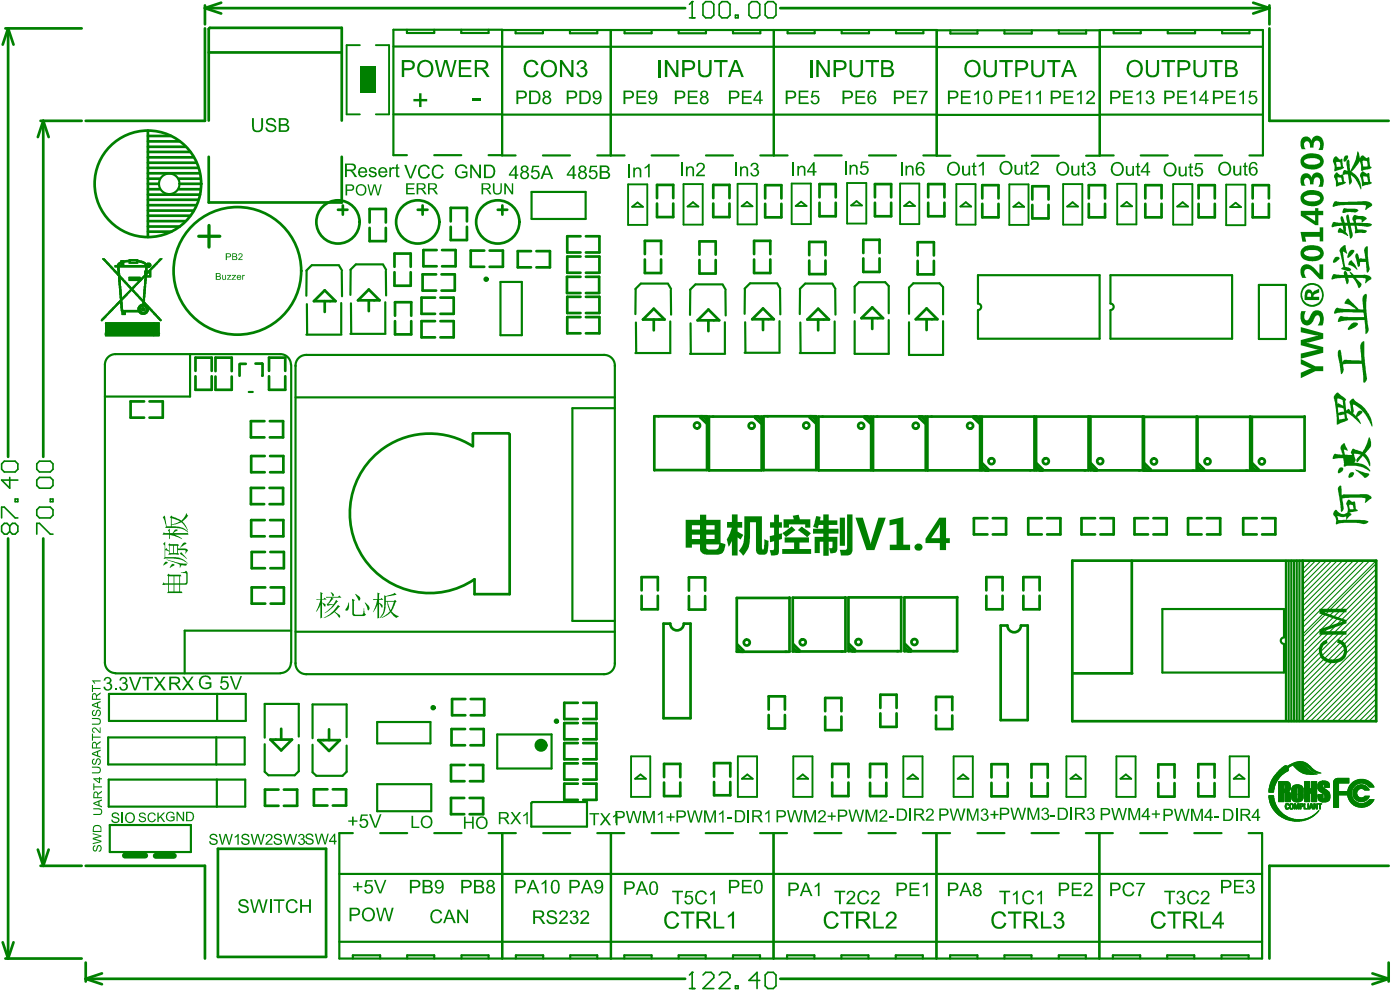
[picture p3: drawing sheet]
<svg xmlns="http://www.w3.org/2000/svg" width="218mm" height="154mm" viewBox="0 0 218 154" stroke-linecap="round" stroke-linejoin="round" font-family="sans-serif">
<g fill="none" stroke="#008000" stroke-width=".16">
<path d="M15.7 49.7h.3M15.7 49.8h.2M15.8 49.7h.3M15.8 49.9h.1M15.8 49.6h.3M15.8 49.6h.4M15.9 49.5h.3M15.9 49.5h.4M15.9 40.2h.3M15.9 40.2h.4M16 49.4h.3M16 40.3h.3"/>
<path d="M16 49.4h.4M16 40.3h.4M16.1 49.4h.3M16.1 40.4h.3M16.1 49.3h.3M16.1 49.3h.4M16.1 40.5h.3M16.2 49.2h.3M16.2 40.5h.3M16.3 49.2h.3M16.3 40.6h.3M16.3 49.1h.3"/>
<path d="M16.4 49.1h.2M16.4 40.7h.2M16.4 49h.3M16.4 40.7h.3M16.4 40.8h.3M16.5 48.9h.3M16.5 40.8h.3M16.5 40.9h.4M16.6 48.9h.3M16.6 40.9h.3M16.6 48.8h.3M16.6 41h.3"/>
<path d="M16.6 41h.4M16.7 48.7h.3M16.7 41h.3M16.7 41.1h.3M16.8 48.6h.3M16.8 41.1h.3M16.8 41.2h.3M16.9 48.6h.3M16.9 41.2h.3M16.9 48.5h.3M16.9 41.3h.3M16.9 48.4h.4"/>
<path d="M17 48.4h.3M17 41.3h.3M17 48.4h.4M17 41.4h.3M17.1 48.3h.3M17.1 41.4h.3M17.1 41.5h.3M17.2 48.2h.3M17.2 41.5h.2M17.2 41.5h.3M17.2 41.6h.3M17.2 48.1h.4"/>
<path d="M17.2 41.6h.4M17.3 48.1h.3M17.3 41.7h.3M17.3 48.1h.4M17.4 48h.3M17.4 41.8h.3M17.4 47.9h.3M17.5 47.9h.3M17.5 41.9h.3M17.5 47.8h.3M17.6 47.8h.3M17.6 42h.3"/>
<path d="M17.7 47.7h.2M17.7 42.1h.2M17.7 47.7h.3M17.7 42.1h.3M17.7 47.6h.3M17.7 42.2h.4M17.8 47.6h.3M17.8 42.2h.3M17.8 42.3h.3M17.9 47.5h.3M17.9 42.3h.3M18.3 41h.3"/>
<path d="M18.3 41.1h.3M18.3 41.6h.2M18.3 41.7h.2M18.3 41.8h.2M18.3 41.9h.2M18.3 47.1h.3M18.3 42.8h.3M18.3 41h.4M18.3 42h.2M18.3 42h.3M18.3 42.1h.3M18.3 42.2h.3"/>
<path d="M18.3 42.3h.3M18.3 47h.4M18.3 42.8h.4M18.4 41h.9M18.4 47h.3M18.4 42.4h.2M18.4 42.9h.3M18.4 40.9h.9M18.4 46.9h.6M18.4 43h.4M18.4 43.1h.5M18.4 43.1h.6"/>
<path d="M18.4 43.2h.3M18.4 43.3h.3M18.5 40.9h.8M18.5 46.9h.5M18.5 43.4h.2M18.5 43.5h.2M18.5 43.6h.2M18.5 43.7h.2M18.5 43.8h.2M18.5 40.8h.8M18.5 46.8h.5M18.5 43.9h.2"/>
<path d="M18.5 44h.2M18.5 44.1h.2M18.5 44.2h.2M18.5 44.3h.2M18.5 44.4h.2M18.5 44.5h.3M18.5 44.6h.3M18.5 44.7h.3M18.5 44.8h.3M18.6 46.8h.4M18.6 44.8h.2M18.6 44.9h.2"/>
<path d="M18.6 45h.2M18.6 45.1h.2M18.6 45.2h.2M18.6 45.3h.2M18.6 40.8h.9M18.6 46.7h.4M18.6 45.4h.2M18.6 45.5h.2M18.6 45.5h.3M18.6 45.6h.3M18.6 45.7h.3M18.6 45.8h.3"/>
<path d="M18.7 46.3h.2M18.7 46.7h.3M18.7 45.8h.2M18.7 45.9h.2M18.7 46h.2M18.7 46.1h.2M18.7 46.2h.2M18.7 40.7h1.1M18.7 46.4h.6M18.7 46.4h.5M18.7 46.5h.5M18.7 46.5h.4"/>
<path d="M18.7 46.6h.3M18.7 43.2h.3M18.7 40.6h1.6M18.7 40.7h1.6M18.7 41.2h.6M18.7 47h.3M18.7 47.1h.3M18.7 47.2h.3M18.7 47.3h.3M18.8 47.5h.2M18.8 47.6h.2M18.8 47.7h.2"/>
<path d="M18.8 47.8h.2M18.8 40.5h.5M18.8 41h.5M18.8 41.1h.5M18.8 47.4h.2M18.8 43.3h.3M18.8 47.9h.2M18.8 48h.2M18.8 48h.3M18.8 48.1h.3M18.8 48.2h.3M18.8 48.2h.5"/>
<path d="M18.8 43.4h.4M18.9 43.4h.3M19 48.5h.5M19 48.6h.5M19 48.7h.5M19 48.8h.5M19 48.9h.5M19 43.5h.3M19 46.3h.3M19 43.6h.3M19.1 43.6h.3M19.1 46.3h.3"/>
<path d="M19.1 46.2h.4M19.1 46.2h.3M19.2 43.7h.3M19.2 46.1h.3M19.3 43.8h.2M19.3 46h.3M19.3 43.8h.3M19.3 43.9h.3M19.3 43.9h.4M19.3 46h.4M19.4 41.3h.1M19.4 43.9h.3"/>
<path d="M19.4 45.9h.3M19.4 48.2h1.9M19.4 44h.4M19.4 45.9h.4M19.5 41.3h.1M19.5 44h.3M19.5 45.8h.3M19.5 44.1h.3M19.5 45.7h.3M19.6 44.2h.3M19.6 45.7h.3M19.7 40.5h1.8"/>
<path d="M19.7 44.2h.3M19.7 45.6h.3M19.7 44.3h.3M19.8 44.3h.3M19.8 45.5h.3M19.8 44.4h.3M19.9 44.4h.3M19.9 44.5h.3M19.9 45.4h.3M19.9 44.5h.4M20 44.6h.3M20 45.3h.3"/>
<path d="M20.1 40.3h1.3M20.1 40.4h1.3M20.1 40.7h.2M20.1 40.8h1.3M20.1 40.9h1.3M20.1 44.7h.3M20.1 45.2h.2M20.1 45.2h.3M20.2 44.8h.6M20.2 45.1h.6M20.2 45h.5M20.3 44.9h.4"/>
<path d="M20.3 45h.4M20.3 45h.3M20.5 44.7h.4M20.5 45.2h.4M20.6 44.7h.3M20.6 45.2h.3M20.6 44.6h.4M20.6 45.3h.3M20.7 44.6h.3M20.7 45.3h.3M20.7 44.5h.4M20.7 45.4h.3"/>
<path d="M20.8 44.5h.3M20.8 45.4h.3M20.8 44.4h.3M20.8 45.5h.3M20.9 44.4h.2M20.9 45.5h.2M20.9 44.4h.3M20.9 45.5h.3M20.9 44.3h.3M20.9 45.6h.3M21 44.3h.3M21 45.6h.3"/>
<path d="M21 44.2h.3M21 45.7h.3M21 45.7h.4M21.1 44.2h.3M21.1 45.7h.3M21.1 45.8h.3M21.1 44.1h.3M21.1 45.8h.4M21.2 44.1h.3M21.2 45.9h.3M21.2 44h.3M21.3 44h.3"/>
<path d="M21.3 46h.3M21.3 48.2h.1M21.6 47.5h1.4M21.6 48.6h1.3M21.6 40.8h.9M21.6 46.4h.4M21.7 47.5h1.3M21.7 48.6h1.2M21.7 46.4h.3M21.7 48.7h1.1M21.7 46.5h.3M21.7 47.4h1.3"/>
<path d="M21.8 48.7h.9M21.8 46.5h.3M21.8 47.4h1.1M21.8 48.8h.9M21.8 40.8h.7M21.9 46.6h.3M21.9 47.3h1M21.9 43.4h.3M21.9 48.8h.7M21.9 47.3h.9M21.9 43.3h.3M21.9 46.7h.6"/>
<path d="M22 48h.5M22 48.1h.5M22 40.8h.6M22 46.7h.5M22 43.2h.3M22 47.9h.5M22 48.2h.5M22 48.9h.5M22 46.8h.4M22 47.3h.8M22.1 47.9h.3M22.1 48.3h.3"/>
<path d="M22.1 46.8h.3M22.1 43.1h.3M22.1 47.8h.3M22.1 40.9h.6M22.2 48.3h.2M22.2 46.9h.2M22.2 46.9h.3M22.2 43.1h.2M22.2 47.8h.1M22.2 47h.3M22.2 47h.4M22.2 47.1h.4"/>
<path d="M22.2 47.1h.5M22.2 47.2h.5M22.2 43h1.3M22.2 40.9h.5M22.2 46.5h.3M22.2 46.6h.3M22.3 46.3h.2M22.3 46.4h.2M22.3 46.5h.2M22.3 46h.2M22.3 46.1h.2M22.3 46.2h.2"/>
<path d="M22.3 41h.4M22.3 41.3h.1M22.3 45.5h.3M22.3 45.6h.3M22.3 45.7h.3M22.3 45.7h.2M22.3 45.8h.2M22.3 45.9h.2M22.3 42.9h1.2M22.4 45h.2M22.4 45.1h.2M22.4 45.2h.2"/>
<path d="M22.4 45.3h.2M22.4 45.4h.2M22.4 45.5h.2M22.4 42.9h1.1M22.4 47.6h.8M22.4 41h1M22.4 44.5h.3M22.4 44.6h.3M22.4 44.7h.3M22.4 44.7h.2M22.4 44.8h.2M22.4 44.9h.2"/>
<path d="M22.4 42.8h.4M22.4 48.5h.6M22.4 41h1.1M22.4 44h.3M22.4 44.1h.3M22.4 44.2h.3M22.4 44.3h.3M22.4 44.4h.3M22.5 47.7h.7M22.5 41.3h.1M22.5 42.1h1M22.5 42.2h1"/>
<path d="M22.5 42.3h1M22.5 42.3h.7M22.5 43.1h1M22.5 43.4h.2M22.5 43.5h.2M22.5 43.6h.2M22.5 43.7h.2M22.5 43.8h.2M22.5 43.9h.2M22.5 42.4h.6M22.5 42.5h.5M22.5 42.6h.5"/>
<path d="M22.5 42.6h.4M22.5 42.7h.3M22.5 48.4h.5M22.5 41.1h1M22.5 43.1h.2M22.5 43.2h.2M22.5 43.3h.2M22.6 47.7h.6M22.6 48.4h.4M22.6 41.1h.9M22.6 41.2h.9M22.6 47.8h.6"/>
<path d="M22.6 47.8h.7M22.6 41.3h.9M22.6 41.5h.7M22.6 41.8h.3M22.6 41.9h.3M22.6 42h.3M22.6 42.1h.3M22.7 47.8h.6M22.7 48.3h.4M22.7 48.3h.3M22.7 41.6h.2M22.7 41.7h.2"/>
<path d="M22.7 47.9h.7M22.7 48h.4M22.7 48.1h.4M22.7 48.2h.4M22.8 41h.6M22.9 40.9h.4M22.9 40.9h.3M23 41.6h.2M23.1 42.1h.4M23.2 48h.3M23.2 42h.3M23.2 48.1h.3"/>
<path d="M23.2 41.9h.3M23.2 42.3h.3M23.2 42.4h.3M23.2 42.8h.3M23.2 42.5h.3M23.2 42.6h.3M23.2 42.7h.3M23.3 48.1h.3M23.3 41.9h.3M23.3 48.2h.4M23.3 41.8h.3M23.4 48.2h.3"/>
<path d="M23.4 41.8h.3M23.4 48.3h.3M23.5 48.3h.3M23.5 41.7h.3M23.5 48.4h.3M23.5 41.6h.3M23.6 48.4h.3M23.6 41.5h.3M23.6 41.6h.3M23.6 48.5h.3M23.6 41.5h.4M23.7 48.5h.3"/>
<path d="M23.7 41.5h.3M23.7 48.6h.3M23.7 41.4h.3M23.8 48.6h.2M23.8 41.4h.3M23.8 48.6h.3M23.8 41.3h.3M23.8 48.7h.3M23.8 48.7h.4M23.8 41.3h.4M23.9 48.8h.3M23.9 41.3h.3"/>
<path d="M23.9 48.8h.4M23.9 41.2h.4M23.9 50.2h.9M23.9 50.3h.9M23.9 50.4h.9M23.9 50.5h.9M23.9 50.6h.9M23.9 50.7h.9M23.9 50.8h.9M23.9 50.9h.9M23.9 51h.9M23.9 51.1h.9"/>
<path d="M23.9 51.2h.9M23.9 51.3h.9M23.9 51.4h.9M23.9 51.5h.9M23.9 51.6h.9M23.9 51.7h.9M23.9 51.8h.9M23.9 51.9h.9M23.9 52h.9M23.9 52.1h.9M23.9 52.1h.3M23.9 52.2h.9"/>
<path d="M24 48.9h.3M24 41.2h.3M24 41.1h.3M24 41.1h.4M24.1 49h.3M24.1 41h.3M24.1 41h.4M24.2 49.1h.3M24.2 41h.3M24.2 40.9h.3M24.3 49.2h.2M24.3 40.9h.2"/>
<path d="M24.3 52.1h.5M24.3 49.2h.3M24.3 40.8h.3M24.4 49.3h.3M24.4 40.8h.3M24.4 49.4h.4M24.4 40.7h.3M24.5 49.4h.3M24.5 40.7h.3M24.5 40.6h.3M24.5 49.5h.3M24.6 49.5h.3"/>
<path d="M24.6 40.5h.3M24.6 49.6h.3"/>
</g>
<g fill="none" stroke="#008000" stroke-width=".42">
<path d="M32.6 4.3l-.1 .2M23 28.6h1.7M52.5 32.6h1.5M65.8 38.9h2.1M76.1 38.9h2.1M88.2 36.7v2.5M88.2 39.9v2.5M93.2 36.7v2.5M93.2 39.9v2.5M40.8 58.4h.1M48.8 46.8h2.5M50.5 46.8v1.7"/>
<path d="M55.7 46.7h2.5M57.3 46.7v1.7M61.4 47v2.1M61.4 49.9v2.1M63.9 47v2.1M63.9 49.9v2.1M65.5 48.8h2.1M65.7 45.2h2.1M65.7 42.6h2.1M65.8 41.4h2.1M67.6 49.9h-2.1v2.5h2.1M70.5 49.9v2.5"/>
<path d="M76.1 41.5h2.1M100.3 40.3v2.1M102.8 40.3v2.1M108.7 40.4v2.1M111.3 40.4v2.1M117.2 40.3v2.1M39 78.3h2.1M39 75.8h2.1M39 68h2.1M39 65.5h2.1M39.1 73.4h2.1M39.1 70.9h2.1"/>
<path d="M42 73.4h2.1M42 70.9h2.1M73.6 67.3l-.1 .1v1.9M79.1 67.3l.1 .2M109.3 64.7l.5 .6M109.4 64.7v.1M110.9 64.7h.1M117.9 64.7v.2M118.3 65.3l-.5-.6h-.4v.2l.9 .9M39.1 80.8h2.1M39.1 93.8h2.1M39.1 91.3h2.1"/>
<path d="M39.1 88.3h2.1M39.1 85.8h2.1M42 80.8h2.1M42 88.3h2.1M42 85.8h2.1M42.1 93.8h2M42.1 91.3h2M42.9 114.9h-.9l1.7 1.7M49.5 115h.8M73.1 118.9h2M114.6 100.7l.6 .6M115.1 101.2v.1"/>
<path d="M115.4 101.3h.2M119.5 111.1v2.1h2.5v-2.1M119.5 108.2h2.5M48.8 125.2h2.1M48.8 122.7h2.1M70.1 124v2.5M73 124h2.1v2.5h-2.1M73.1 121.4h2"/>
</g>
<g fill="none" stroke="#008000" stroke-width=".34">
<path d="M63.3 4.6v.5M67.5 4.6v.5M71.7 4.6v.5M76 4.6v.5M80.2 4.7v.5M84.4 4.7v.5M88.6 4.7v.5M92.9 4.7v.5M97.1 4.7v.5M101.3 4.7v.5M109.8 4.7v.5M114 4.7v.5"/>
<path d="M118.2 4.7v.5M76 24.1h2.1M92.9 24.2h2.1M52.8 41.3l.4 .8M59.6 41.2l.4 .7M103.9 44.2l.4 .7M108.1 44.2l-.8 .8M38.7 60.9h.6M52.8 129.5h2.1M76 129.5h2.1M82.8 124.6l-.2 .2M92.9 129.5h2.1"/>
<path d="M54.9 148.5v.5M59.1 148.5v.5M63.3 148.5v.5M67.5 148.5v.5M71.8 148.5v.5M76 148.5v.5M80.2 148.5v.5M84.5 148.5v.5M88.7 148.5v.5M92.9 148.5v.5M97.1 148.5v.5M101.3 148.5v.5"/>
<path d="M105.5 148.5v.5M109.7 148.5v.5M114 148.5v.5M118.2 148.5v.5"/>
</g>
<path d="M99.1 31.5l.9 .6M106.9 32.1l.8-.7 .9 .7zM116.1 31.4l.9 .7" fill="none" stroke="#008000" stroke-width=".29"/>
<circle cx="122.1" cy="101.3" r=".21" fill="#008000"/>
<path d="M119.8 40.3v2.1M128.3 40.5v2.1M119.3 64.7h.1M126.3 64.7l.5 .6M126.4 64.7v.1M127.9 64.7h.1M122.7 92.9h.1M123.3 100.7l.6 .5h.4v-.2M123.8 101.1v.1" fill="none" stroke="#008000" stroke-width=".42"/>
<path d="M126.7 4.7v.5M120.9 44.2l.4 .7M125.2 44.1l-.9 .8M126.6 148.5v.5M130.8 148.5v.5" fill="none" stroke="#008000" stroke-width=".34"/>
<path d="M123.7 32l.9-.7 .8 .7zM124 121h1.6" fill="none" stroke="#008000" stroke-width=".29"/>
<circle cx="130.8" cy="101.2" r=".21" fill="#008000"/>
<g fill="none" stroke="#008000" stroke-width=".42">
<path d="M134.2 37.3v2M136.7 37.3v2M134.2 40.2v2.1M135.6 47.8l-1.7 1.6M136.5 49.4h.8M136.7 40.2v2.1M145.2 40.5v2.1M134.9 64.7v.2M135.4 65.3l-.6-.6h-.4v.2l1 .9M136.4 64.7h.1M143.4 64.7v.2M143.8 65.3l-.5-.6h-.4v.2l.9 .9"/>
<path d="M144.8 64.7h.1M131.4 92.8v.1M140.1 92.8h.1M132.9 101v.2M136.9 110.9v2.1M140.7 100.6l.5 .6h.4v-.2M141.2 101.1v.1"/>
</g>
<path d="M130.9 4.7v.5M135.1 4.7v.5M143.6 4.7v.5M143.6 24.2h2.1M129.5 44.2l.4 .7M133.6 43.9l-.7 .6M137.6 43.9l.6 .5M142 44l-.7 .7M143.5 129.5h2.1M135 148.5v.5M143.5 148.5v.5M147.7 148.5v.5" fill="none" stroke="#008000" stroke-width=".34"/>
<path d="M133.2 31.3l.8 .6M140.6 32l.8-.7 .9 .7z" fill="none" stroke="#008000" stroke-width=".29"/>
<circle cx="148.2" cy="101.2" r=".21" fill="#008000"/>
<path d="M151.8 64.7v.2M152.3 65.3l-.5-.6h-.4v.2l.9 .9M160.8 64.7h.1M161.2 72l.9 .9M148.8 92.8h.1M153.4 94.7h2.5M153.4 89.7h2.5M159.9 80.5h2.1" fill="none" stroke="#008000" stroke-width=".42"/>
<path d="M147.8 4.7v.5M152 4.7v.5M160.4 4.7v.5M164.6 4.7v.5M152 148.5v.5M160.4 148.5v.5M164.6 148.5v.5M168.8 148.5v.5" fill="none" stroke="#008000" stroke-width=".34"/>
<path d="M150.2 31.4l.8 .7M157.6 32.1l.8-.6 .8 .6zM166.4 121h1.7" fill="none" stroke="#008000" stroke-width=".29"/>
<circle cx="169.2" cy="64.7" r=".21" fill="#008000"/>
<path d="M166.8 31.4l.8 .7M174.3 32.1l.9-.7 .8 .7zM174.2 121h1.7" fill="none" stroke="#008000" stroke-width=".29"/>
<path d="M168.9 4.7v.5M173.1 4.7v.5M177.3 148.5v.5" fill="none" stroke="#008000" stroke-width=".34"/>
<path d="M177.9 72l1 .9M176 104.6h.1" fill="none" stroke="#008000" stroke-width=".42"/>
<circle cx="177.7" cy="64.7" r=".21" fill="#008000"/>
<g fill="none" stroke="#008000" stroke-width=".34">
<path d="M177.4 4.7v.5M181.6 4.7v.5M185.8 4.7v.5M190 4.7v.5M194.3 4.7v.5M82.6 29.8v4.2M91.1 29.8v4.2M29.6 55v6.6M47.7 42.1l-.1 3.9M53.1 42.2l.1 3.8M54.5 41.9v3.9M60 42.1v3.8"/>
<path d="M104.3 45.1v3.8M107.3 45v3.9M112.8 45.2v3.8M121.3 45v3.9M124.4 44.9l-.1 3.9M129.9 45.1v3.8M132.9 44.5v4.1M138.2 44.4v4.3M141.3 44.7v4.1M146.6 44.6v4.3M152 42.8v4.4M28.7 98v6.6"/>
<path d="M202.5 87.1v.1M16.9 107.8v4.2M33.8 107.8v4.2M38.2 107.8v4.2M41.2 109.4v5.2M46.5 119.9l-.7 .6M46.5 109.4v5.1M53.9 119.9l-.6 .7M53.9 109.5v5.1M66.9 112.2v3.3M16.9 121.2v4.2M33.7 121.2v4.2"/>
<path d="M38.1 121.2v4.2M67 121.9v4.2M82.6 124.8v3.7M91.3 124.6v3.9M194.1 129.5h2.1M181.5 148.5v.5M185.7 148.5v.5M194.1 148.5v.5"/>
</g>
<g fill="none" stroke="#008000" stroke-width=".42">
<path d="M5.9 21.3l.8-2.5 .9 2.5M53.3 31.9v1.5M57.5 32.5v2.1M57.5 35.4v2.1M60 32.5v2.1M60 35.4v2.1M61.3 39.4v2.1M63.9 39.4v2.1M65.7 31.9v1.5M65.8 38.9v2.5M70.1 32.3v2.1M70.1 35.2v2.1"/>
<path d="M70.8 38.9v2.5M72.6 32.3v2.1M72.6 35.2v2.1M73.2 38.9v2.6M78.1 31.9v1.5M78.2 38.9v2.6M80.5 39v2.5M104.7 28.7v2.1M104.7 31.6v2.1M110.9 28.7v2.1M110.9 31.6v2.1M113.4 28.7v2.1"/>
<path d="M113.4 31.6v2.1M121.5 28.8v2M121.5 31.7v2.1M127.4 28.6v2.1M127.4 31.5v2.1M129.9 28.6v2.1M129.9 31.5v2.1M138.6 28.6v2.1M138.6 31.5v2.1M144.3 28.6v2.1M144.3 31.5v2.1M146.8 28.6v2.1"/>
<path d="M146.8 31.5v2.1M155.2 28.8v2M155.2 31.7v2.1M160.5 28.9v2.1M160.5 31.8v2.1M30.4 55.6v2M30.4 58.5v2.1M32.9 55.6v2M32.9 58.5v2.1M33.5 55.6v2.1M33.5 58.5v2.1M36 55.6v2.1"/>
<path d="M36 58.5v2.1M37.2 56.6v1.8M37.3 56.5h.9M39.7 56.5h1.1M40.8 56.5v1.9M44.3 55.6v2M44.3 58.5v2.1M50.5 45.1l-1.7 1.7M57.3 45l-1.6 1.7M61.3 42.3v2.1M63.9 42.3v2.1M65.7 42.6v2.6"/>
<path d="M67.6 46.3h-2.1v2.5M70.5 46.3v2.5M70.7 42.6v2.6M88.2 43v2.5M88.2 46.1v2.5M93.2 43v2.5M93.2 46.1v2.5M101.6 48l-1.6 1.7M110.1 48.1l1.7 1.7h-.8M118.6 47.9l-1.7 1.7M119.5 49.6h.8M127.2 48l1.7 1.7h-.9"/>
<path d="M135.6 49.4v1.7M144.1 47.9l1.6 1.7h-.8M39 65.5v2.5M39.1 70.9v2.5M44 65.5v2.5M44.1 70.9v2.5M101.7 73.1h.1M110.2 73.1h.1M118.7 73.1h.1M127.2 73.1h.1M144.2 73.1h.1M153.1 73v.1"/>
<path d="M153.6 72.9v.2h-.3M160.2 73.1h.1M161.1 72.5l.6 .6h.4v-.2M161.6 73v.1M186.1 64.7v.1M194.4 64.7v.1M194.7 72l.9 .9M202.8 64.7v.1M39.1 80.8v2.5h2.1M39.1 85.8v2.5M44.1 80.8v2.5h-2.1M44.1 85.8v2.5"/>
<path d="M99.8 92.6v2.1M103.2 96.9h1M106.3 96.9h1.1M107.1 92.6v2.1M109.6 92.6v2.1M114.6 92.9v8.4M122.7 92.9v8.4M123.3 92.9v8.3M131.4 92.8v8.4M131.9 92.8v8.4M140.1 92.8v8.4M140.6 92.8v8.4"/>
<path d="M148.8 92.8v8.4M151.4 80.5v2.6M153.4 92.6v2.1M155.9 92.6v2.1M156.4 80.5v2.6M159.1 92.6v2.1M159.9 80.5v2.6h2.1M161.6 92.6v2.1M164.9 80.5v2.6M168.1 80.5v2.6M43.7 113.3v1.6M49.5 115l1.7 1.7"/>
<path d="M51.2 113.3v1.7M70.1 118.9v2.5M70.2 113.3v2.5M70.3 108.6v2.6M75.1 118.9v2.5M87.7 109.2v2.5M87.7 112.4v2.5M87.7 115.5v2.5M92.7 109.2v2.5M92.7 112.4v2.5M92.7 115.5v2.5M119.5 108.2v2.1"/>
<path d="M122 108.2v2.1M123.3 100.1l1 .9M128.3 108.5v2M128.3 111.4v2.1M130.8 108.5v2M130.8 111.4v2.1M136.9 108v2M140.7 100.1l.9 .9M145.5 108.3v2.1M145.5 111.2v2.1M148.1 108.3v2.1M148.1 111.2v2.1"/>
<path d="M154.1 118.8v2M156.7 118.8v2M160.4 118.8v2.1M180.1 118.8h2.5M41.2 122.7v2.5M46.2 122.7v2.5M48.8 122.7v2.5M53.8 122.7v2.5M87.7 121.8v2.5M92.7 121.8v2.5M103.2 121.6v2.1M111 121.5v2.1"/>
<path d="M113.5 121.5v2.1M131.9 121.6v2.1M135.3 121.7v2M137.8 121.7v2M154.1 121.7v2.1M156.7 121.7v2.1M160.4 121.7v2.1M180.1 123.8h2.5M13.3 149.6v2.9"/>
</g>
<g fill="none" stroke="#008000" stroke-width=".29">
<path d="M97.7 28.7v6.3M100.6 28.7v6.3M106.3 28.6v6.3M109.3 28.6v6.3M114.7 28.6v6.3M117.7 28.6v6.3M123.1 28.5v6.3M126.1 28.5v6.3M131.7 28.4v6.3M134.7 28.4v6.3M139.9 28.5v6.3M142.9 28.5v6.3"/>
<path d="M148.7 28.6v6.3M151.7 28.6v6.3M156.9 28.7v6.3M159.9 28.7v6.3M165.3 28.6v6.3M183.9 31.4l.8 .7M191.3 32.2l.8-.7 .8 .7zM99.6 120.4l.8 .6M116.2 120.4l.8 .6M124 121l.8-.6 .8 .6M141.9 120.4l-.8 .6M149.7 120.4l.9 .6"/>
<path d="M166.4 121l.9-.6 .8 .6"/>
</g>
<g fill="none" stroke="#008000" stroke-width=".16">
<path d="M15.8 49.7h.3M18.4 42.9h.3M18.7 46.3h.2M19 46.3h.3M22.3 42.9h1.2M22.3 46.3h.2M199.9 119h.1M200.2 119.1h.5M200.3 119h.5M200.3 119h.6M200.4 118.9h.6M200.5 118.9h.6"/>
<path d="M200.6 118.8h.5M200.6 118.8h.7M200.7 118.8h.7M200.8 118.7h.8M200.9 118.7h.9M201 118.6h2.1M201.1 118.6h2M201.1 119h1.6M201.1 119.1h1.8M201.1 119h1.7M201.2 119.1h1.7M201.2 118.9h1.5"/>
<path d="M201.2 118.6h1.8M201.2 119.1h1.8M201.3 119.2h1.7M201.3 118.5h1.6M201.3 118.9h1.3M201.4 119.3h1.7M201.4 118.8h1.1M201.4 118.5h1.4M201.4 119.3h1.8M201.5 118.4h1.2M201.6 118.8h.8M201.7 118.8h.5"/>
<path d="M201.7 118.4h.9M201.9 118.3h.4M203.2 119.2h.6M203.3 119.2h.5M203.3 119.3h.6M203.4 119.3h.5M203.4 119.3h.6M203.5 119.4h.5M203.6 119.5h.5M203.7 119.6h.5M203.8 119.6h.5M203.8 119.7h.5"/>
<path d="M203.9 119.7h.5M203.9 119.8h.6M204 119.8h.6M204 119.9h.6M204.1 119.9h.6M204.2 119.9h.6M204.3 120h.6M197.3 124h.7M197.3 123.9h.7M197.3 123.8h.7M197.3 123.7h.7M197.3 123.6h.7"/>
<path d="M197.3 123.1h.7M197.3 123h.7M197.3 122.9h.7M197.3 122.8h.7M197.3 122.7h.8M197.3 124.3h.8M197.3 124.2h.8M197.3 124.1h.8M197.3 122.6h.8M197.3 122.5h.8M197.4 124.5h.8M197.4 124.4h.7"/>
<path d="M197.4 124.3h.7M197.4 122.4h.7M197.4 122.3h.8M197.4 122.2h.8M197.4 124.6h.8M197.4 122.1h.8M197.4 124.8h.8M197.4 124.7h.8M197.4 122h.8M197.4 122h.9M197.5 124.9h.8M197.5 124.8h.7"/>
<path d="M197.5 121.9h.8M197.5 121.8h.8M197.5 125h.8M197.5 121.7h.9M197.6 125.1h.8M197.6 125h.7M197.6 121.7h.8M197.6 121.6h.8M197.6 121.6h.9M197.6 125.2h.8M197.6 121.5h.9M197.6 121.4h.9"/>
<path d="M197.7 125.3h.8M197.7 125.2h.8M197.7 121.4h.8M197.7 125.4h.8M197.7 121.3h.9M197.7 125.4h.9M197.7 121.2h.9M197.7 121.2h1M197.8 125.5h.8M197.8 121.2h.9M197.8 121.1h.9M197.8 125.6h.9"/>
<path d="M197.8 121h1M197.9 125.6h.8M197.9 121h.9M197.9 125.7h.8M197.9 120.9h.9M197.9 120.9h1M198 125.8h.8M198 125.7h.7M198 120.9h.9M198 120.8h1M198 125.9h.9M198 120.7h1"/>
<path d="M198.1 125.9h.8M198.1 120.7h.9M198.1 120.7h1M198.1 126h.9M198.1 120.6h1M198.2 126h.8M198.2 120.6h1M198.2 126.1h.8M198.2 120.5h1M198.2 126.2h.9M198.2 126.1h.9M198.2 120.5h1.1"/>
<path d="M198.2 120.4h1.1M198.3 126.2h.9M198.3 120.4h1M198.3 120.4h1.1M198.4 126.3h.9M198.4 120.3h1.1M198.5 126.4h.8M198.5 120.2h1.1M198.5 126.4h.9M198.5 120.1h1.2M198.6 126.5h.9M198.6 120.1h1.2"/>
<path d="M198.7 126.6h.9M198.8 126.7h.9M198.8 124.6h.8M198.8 124.5h.8M198.8 124.4h.8M198.8 124.3h.8M198.8 124.2h.8M198.8 124.1h.8M198.8 124h.8M198.8 123.9h.8M198.8 123.8h.8M198.8 123.7h.8"/>
<path d="M198.8 123.6h.8M198.8 123.5h.8M198.8 123.4h.8M198.8 123.3h.8M198.8 123.2h.8M198.8 122.6h.8M198.8 122.5h.8M198.8 122.4h.8M198.8 122.3h.8M198.8 122.2h.8M198.8 122.1h.8M198.8 122h.8"/>
<path d="M198.8 126.7h1M199.9 125.7h.4M199.9 125.6h.2M199.9 125h.2M199.9 124.9h.4M199.9 124.6h.7M199.9 127.3h1.5M200 125.8h.2M200 124.9h.2M200.2 125.6h.1M200.2 125h.1M200.2 127.4h2.9"/>
<path d="M200.2 125.6h.2M200.2 125.1h.2M200.2 125h.2M200.3 125.5h.1M200.3 125.1h.1M200.3 127.5h2.7M200.5 125.5h.1M200.5 125.4h.1M200.5 125.3h.1M200.5 125.2h.1M200.5 125.1h.1M200.5 127.5h2.3"/>
<path d="M200.5 125.6h.2M200.5 125.6h.1M200.5 125h.2M200.6 125.7h.4M200.6 125h.1M200.6 124.9h.4M200.6 124.9h.3M200.7 125.8h.2M200.7 124.9h.2M200.7 127.5h2M200.8 124.1h.8M200.8 124h.8"/>
<path d="M200.8 123.9h.8M200.8 123.8h.8M200.8 123.7h.8M200.8 123.6h.8M200.8 123.5h.8M200.8 123.4h1M200.8 123.4h.8M200.8 123.3h.8M200.8 123.2h.8M200.8 123.1h.8M200.8 123h.8M200.8 122.9h.8"/>
<path d="M200.8 122.8h.8M200.8 122.7h.8M200.8 122.6h.8M200.9 125.6h.1M200.9 125h.1M200.9 124.2h1.6M200.9 124.2h.8M200.9 124.1h.8M200.9 124.1h.7M200.9 122.6h.7M200.9 122.5h.7M200.9 122.5h.8"/>
<path d="M200.9 122.4h.8M200.9 125.6h.2M200.9 125.5h.2M200.9 125.1h.2M200.9 124.3h1.6M200.9 122.4h1.6M200.9 125.4h.2M200.9 125.3h.2M200.9 125.2h.2M200.9 124.3h1.5M200.9 122.3h1.6M200.9 127.6h1.5"/>
<path d="M201 124.4h1.4M201 122.2h1.4M201.1 124.5h1.2M201.1 122.1h1.3M201.1 122.1h1.2M201.2 125.7h.2M201.2 125.6h.2M201.2 125.5h.2M201.2 125.4h.2M201.2 125.3h.2M201.2 125.2h.2M201.2 125.2h.3"/>
<path d="M201.2 125.1h.3M201.2 125h.3M201.2 125h.2M201.2 124.9h.2M201.2 124.6h1M201.2 127.6h.9M201.2 122h1M201.3 124.6h.8M201.3 122h.8M201.4 125.3h.1M201.4 125.2h.1M201.4 125.5h.3"/>
<path d="M201.4 125.4h.2M201.5 125.6h.2M201.5 125.5h.2M201.5 124.6h.4M201.5 122h.4M201.5 125.7h.2M201.6 125.4h.1M201.6 125.4h.2M201.7 125.3h.1M201.7 125.2h.1M201.7 125.1h.3M201.7 125h.3"/>
<path d="M201.7 124.9h.3M201.7 124.2h.9M201.7 122.4h.9M201.8 125.7h.2M201.8 125.6h.2M201.8 125.5h.2M201.8 125.4h.2M201.8 125.3h.2M201.8 125.2h.2M201.8 124.1h.8M201.8 124h.8M201.8 123.9h.8"/>
<path d="M201.8 123.8h.8M201.8 123.7h.8M201.8 123.6h.8M201.8 123.5h.8M201.8 123.4h.8M201.8 123.3h.8M201.8 123.2h.8M201.8 123.1h.8M201.8 123h.8M201.8 122.9h.8M201.8 122.8h.8M201.8 122.7h.8"/>
<path d="M201.8 122.6h.8M201.8 122.5h.8M201.9 125.7h.1M202.1 125.7h.2M202.1 125.6h.2M202.1 125.5h.2M202.1 125.4h.2M202.1 125.4h.3M202.1 125.4h.5M202.1 125.3h.5M202.1 125.3h.2M202.1 125.2h.2"/>
<path d="M202.1 125.1h.2M202.1 125h.2M202.1 124.9h.5M202.1 124.9h.4M202.4 125h.2M202.4 125.3h.2M202.4 125h.3M202.5 125.2h.2M202.5 125.1h.2M202.7 125.6h.2M202.7 125.5h.2M202.7 125.4h.2"/>
<path d="M202.7 125.3h.2M202.7 125.2h.2M202.7 125.1h.2M202.7 125h.2M202.7 124.9h.2M203 125.6h.1M203.2 127.2h.5M203.3 125.7h.2M203.3 125.6h.2M203.3 125.5h.2M203.3 125.4h.2M203.3 125.3h.2"/>
<path d="M203.3 125.2h.2M203.3 125.1h.2M203.3 125h.2M203.3 124.9h.2M203.4 127.1h.4M203.5 127.1h.3M203.5 125.7h.2M203.5 125.6h.2M203.6 125.6h.1M203.6 125.5h.5M203.6 127h.3M203.6 125.4h.5"/>
<path d="M203.6 125.4h.2M203.6 125.3h.2M203.6 120.4h.7M203.7 125.3h.1M203.7 125.2h.1M203.7 127h.3M203.7 125.1h.1M203.7 125.1h.3M203.7 125h.3M203.8 125h.2M203.8 124.9h.2M203.8 126.9h.3"/>
<path d="M203.9 125.1h.1M203.9 124.6h.8M203.9 124.5h.8M203.9 124.4h.8M203.9 124.3h.8M203.9 124.2h.8M203.9 124.1h.8M203.9 124h.8M203.9 123.9h.8M203.9 123.8h.8M203.9 123.7h.8M203.9 123.6h.8"/>
<path d="M203.9 123.5h.8M203.9 123.4h.8M203.9 123.3h.8M203.9 122.5h.8M203.9 122.4h.8M203.9 122.3h.8M203.9 122.2h.8M203.9 122.1h.8M203.9 122h.8M203.9 121.9h.8M203.9 121.8h.8M203.9 121.7h.8"/>
<path d="M203.9 121.6h.8M203.9 121.5h.8M203.9 121.4h.8M203.9 125.3h.2M203.9 125.2h.1M203.9 126.9h.3M204 125.4h.1M204 125.7h.2M204 125.6h.2M204 125.6h.1M204 126.8h.2M204 126.8h.3"/>
<path d="M204.1 126.7h.2M204.2 126.7h.2M204.3 126.7h.1M204.3 125.7h.1M204.3 125.6h.1M204.3 125.5h.1M204.3 125.4h.1M204.3 125.3h.1M204.3 125.2h.1M204.3 125.2h.3M204.3 125.1h.3M204.3 125.1h.2"/>
<path d="M204.3 125h.2M204.3 124.9h.2M204.3 126.6h.2M204.4 126.6h.1M204.4 120h.7M204.4 126.5h.2M204.5 126.5h.1M204.5 125.3h.1M204.5 125.2h.1M204.5 126.4h.1M204.5 125.4h.2M204.5 125.4h.1"/>
<path d="M204.5 120.1h.7M204.6 126.4h.1M204.6 125.5h.2M204.6 125.6h.2M204.6 126.4h.2M204.6 125.7h.2M204.7 126.3h.1M204.7 120.1h.6M204.7 125.4h.1M204.7 125.3h.1M204.7 125.2h.1M204.7 125.1h.1"/>
<path d="M204.7 125h.1M204.7 124.9h.1M204.8 126.2h.1M204.9 126.1h.1M204.9 123.9h.8M204.9 123.8h.8M204.9 123.7h.8M204.9 123.6h.8M204.9 123.5h.8M204.9 122.5h1M204.9 122.5h.9M204.9 122.4h.8"/>
<path d="M204.9 122.3h.8M204.9 122.2h.8M204.9 122.2h.7M204.9 122.1h.7M204.9 122h.8M204.9 121.9h.8M204.9 121.9h.7M204.9 120.1h.5M204.9 125h.6M204.9 124.9h.6M204.9 124.1h.7M204.9 124.1h.8"/>
<path d="M204.9 124h.8M204.9 123.5h.7M204.9 122.7h1.2M204.9 122.6h1.1M204.9 121.8h.7M204.9 121.7h.7M205 126h.1M205 124.3h.6M205 124.2h.6M205 122.8h1.2M205 122.7h1.1M205 121.7h.6"/>
<path d="M205 125.9h.1M205 122.8h1.3M205 121.6h.6M205.1 124.4h.5M205.1 122.9h1.3M205.1 122.8h1.3M205.1 121.6h1.4M205.1 121.5h1.4M205.1 125.7h.2M205.1 125.6h.2M205.1 125.5h.2M205.1 125.4h.2"/>
<path d="M205.1 125.3h.2M205.1 125.2h.2M205.1 125.1h.2M205.1 125h.2M205.1 123h1.4M205.2 124.5h1.3M205.2 123h1.3M205.2 121.5h1.2M205.3 123h.3M205.3 121.4h1M205.3 124.6h1.1M205.3 123.1h.3"/>
<path d="M205.3 121.4h.9M205.4 124.6h.9M205.4 123.1h.2M205.4 123.2h.2M205.5 124.6h.6M205.5 123.2h.1M205.6 123.3h.1M205.6 121.4h.5M207.3 125.5h.8M207.3 125.4h.8M207.3 125.3h.8M207.3 125.2h.8"/>
<path d="M207.3 125.1h.8M207.3 125h.8M207.3 124.9h.8M207.3 124.8h.8M207.3 124.7h.8M207.3 124.6h.8M207.3 124.5h.8M207.3 124.4h.8M207.3 124.3h.8M207.3 124.2h.8M207.3 124.1h.8M207.3 124h.8"/>
<path d="M207.3 123.9h.8M207.3 123.8h.8M207.3 123.7h.8M207.3 123.6h.8M207.3 123h.8M207.3 122.9h.8M207.3 122.8h.8M207.3 122.7h.8M207.3 122.6h.8M207.3 122.5h.8M207.3 122.4h.8M207.3 122.3h.8"/>
<path d="M207.3 122.2h.8M207.3 122.1h.8M207.3 122h.8M207.3 121.9h.8M207.3 121.8h.8M207.3 121.7h.8M207.3 121.7h2.4M207.3 121.6h2.4M207.3 121.5h2.4M207.3 121.4h2.4M207.4 121.4h2.3M207.4 121.3h2.3"/>
<path d="M207.5 121.2h2.2M207.5 121.1h2.2M207.6 121.1h2.1M207.7 121h2M207.9 120.9h1.8M210 124.6h.9M210 121.9h.9M210 124.7h1.1M210 124.7h1M210 121.9h1M210.1 124.8h1.1M210.1 121.8h1.1"/>
<path d="M210.1 124.8h1.2M210.1 121.8h1.2M210.1 124.9h1.5M210.1 121.7h1.3M210.2 124.9h3M210.2 121.7h3M210.2 124.9h2.9M210.3 121.6h2.8M210.3 125h2.8M210.3 121.6h2.7M210.4 125h2.6M210.4 123.5h.6"/>
<path d="M210.4 123.4h.6M210.4 123.4h.5M210.4 123.3h.5M210.4 123.2h.5M210.4 123.1h.6M210.4 123h.6M210.4 121.5h2.6M210.4 125.1h2.6M210.4 123.7h.7M210.4 123.6h.7M210.4 122.9h.6M210.4 122.9h.7"/>
<path d="M210.4 122.8h.7M210.4 125.1h2.5M210.4 123.8h.8M210.4 122.8h.8M210.4 122.7h.8M210.4 121.5h2.5M210.5 123.9h.9M210.5 123.9h.8M210.5 123.8h.7M210.5 122.7h.8M210.5 122.6h.9M210.5 121.4h2.4"/>
<path d="M210.5 125.1h2.3M210.5 124h1M210.5 122.6h1M210.6 125.2h2.2M210.6 124.1h2.1M210.6 124h2.1M210.6 122.5h2.1M210.6 121.4h2.2M210.6 125.2h2.1M210.6 122.4h2.1M210.6 121.4h2.1M210.7 124.2h1.9"/>
<path d="M210.7 122.4h1.9M210.7 121.3h2M210.7 125.3h1.9M210.7 122.3h1.9M210.8 124.3h1.7M210.8 122.3h1.7M210.8 121.3h1.8M210.8 125.3h1.7M210.8 122.2h1.7M210.9 124.3h1.6M210.9 122.2h1.6M210.9 121.2h1.6"/>
<path d="M210.9 125.4h1.5M210.9 124.4h1.5M210.9 122.2h1.5M211 124.4h1.3M211 122.1h1.3M211 121.2h1.4M211.1 125.4h1.2M211.1 124.5h1.1M211.1 122.1h1.1M211.2 124.5h1M211.2 122h1M211.2 121.2h1"/>
<path d="M211.2 125.4h.9M211.3 124.6h.7M211.3 122h.7M211.4 121.1h.6M211.5 124.6h.3M211.5 122h.3M211.6 125.5h.2M211.8 124.9h1.4M211.8 124h1M211.8 122.6h1M211.9 121.7h1.3M211.9 123.9h.9"/>
<path d="M211.9 122.6h.9M212 124.8h1.3M212 123.9h.8M212 122.7h.8M212.1 123.8h.8M212.1 122.7h.8M212.1 122.8h.8M212.2 123.8h.7M212.2 122.8h.7M212.2 123.7h.7"/>
</g>
<g fill="none" stroke="#008000" stroke-width=".17">
<path d="M202.5 99v.4M203.7 87.1v.2M202.5 102.4v.3M202.5 104.1v.3M202.5 109.1v.8M202.5 110.8v.3M202.9 112.1h.1M211.3 112.1h.1M213.8 111.1h.2M213.9 110.3h.1M213.9 107.8h.1M213.9 109.4h.1"/>
<path d="M213.9 104.4h.1"/>
</g>
<circle cx="168.6" cy="73.1" r=".21" fill="#008000"/>
<path d="M169.3 28.8v2M169.3 31.7v2.1M171.8 28.8v2M171.8 31.7v2.1M170 73v.1M170.5 72.9v.2h-.3M177.9 72.6l.6 .5h.4v-.2M178.4 73v.1" fill="none" stroke="#008000" stroke-width=".42"/>
<path d="M168.3 28.6v6.3M173.7 28.6v6.3M174.2 121l.8-.6 .9 .6" fill="none" stroke="#008000" stroke-width=".29"/>
<path d="M172.6 42.8v4.4" fill="none" stroke="#008000" stroke-width=".34"/>
<circle cx="177.1" cy="73.1" r=".21" fill="#008000"/>
<path d="M178.1 28.8v2M178.1 31.7v2.1M180.6 28.8v2M180.6 31.7v2.1M181.4 80.5v2.6M184.7 80.5v2.6M180.1 118.8v2.1M182.6 118.8v2.1M180.1 121.7v2.1M182.6 121.7v2.1" fill="none" stroke="#008000" stroke-width=".42"/>
<path d="M176.7 28.6v6.3M182.4 28.6v6.3" fill="none" stroke="#008000" stroke-width=".29"/>
<path d="M180.7 94.6v9.9" fill="none" stroke="#008000" stroke-width=".34"/>
<circle cx="185.4" cy="73.1" r=".21" fill="#008000"/>
<path d="M185.4 28.6v6.3M190.6 28.7v6.3M192.7 120.4l-.9 .6" fill="none" stroke="#008000" stroke-width=".29"/>
<path d="M188.9 28.8v2M188.9 31.7v2.1M186.7 73v.1M187.2 72.9v.2h-.4M188.8 118.8v2.1M188.8 121.7v2.1" fill="none" stroke="#008000" stroke-width=".42"/>
<circle cx="193.7" cy="73.1" r=".21" fill="#008000"/>
<path d="M197.4 .8v3M194.8 28.8v2M194.8 31.7v2.1M197.3 28.8v2M197.3 31.7v2.1M194.7 72.6l.6 .5h.3v-.2M195.2 73v.1M198.3 80.5v2.6" fill="none" stroke="#008000" stroke-width=".42"/>
<path d="M193.6 28.7v6.3" fill="none" stroke="#008000" stroke-width=".29"/>
<path d="M198.5 120.2h1M198.8 123.6h.8M200.8 123.6h.8M201.8 123.6h.8" fill="none" stroke="#008000" stroke-width=".16"/>
<path d="M199.6 94.6v4.5M199.6 100.1v4.4" fill="none" stroke="#008000" stroke-width=".34"/>
<circle cx="202.2" cy="73.1" r=".21" fill="#008000"/>
<g fill="none" stroke="#008000" stroke-width=".16">
<path d="M17.9 41.3h1.4M17.9 41.3h5.6M17.9 41.4h5.6M17.9 41.4h5.5M17.9 41.5h5.5M17.9 41.5h5.4M17.9 47.4h.3M17.9 42.4h.3M18 47.4h.3M18 42.4h.3M18 47.3h.4M18 47.3h.3"/>
<path d="M18 42.5h.6M18.1 47.3h.3M18.1 42.5h.5M18.1 47.2h.4M18.1 42.6h.5M18.2 47.2h.3M18.2 42.6h.4M18.2 47.1h.3M18.2 41.2h.3M18.2 42.7h.4M18.2 47.1h.4M18.2 41.1h.3"/>
<path d="M18.2 41.5h.3M18.7 40.5h3.3M18.8 48.3h3.1M18.9 48.4h3M18.9 48.4h3.1M18.9 48.5h3.2M19.4 40.5h2.3M19.5 41.3h2.8M20 43.1h1.8M20.1 43.1h1.7M20.1 43.2h1.7M20.1 43.3h1.7"/>
<path d="M20.1 43.4h1.7M20.1 43.4h2M20.1 43.5h2M20.1 43.5h1.9M20.1 43.6h1.9M20.1 43.6h1.8M21.2 40.7h1.2M21.2 40.6h.9M21.2 40.6h1M21.2 40.7h1.1M21.3 43.9h.3M21.3 46h.3"/>
<path d="M21.4 43.9h.2M21.4 46h.2M21.4 43.8h.3M21.4 43.9h.3M21.4 46.1h.3M21.4 47.8h.5M21.4 47.9h.5M21.4 48h.4M21.4 48.1h.4M21.4 48.2h.4M21.4 48.2h.5M21.4 43.8h.4"/>
<path d="M21.5 47.8h.4M21.5 46.2h.3M21.5 47.7h.6M21.5 47.7h.5M21.5 43.7h.4M21.5 43.7h.3M21.6 47.6h1.5M21.6 47.6h.6M21.6 48.5h1.4M21.6 43.6h.3M21.6 46.3h.3M21.6 48.6h1.3"/>
<path d="M24.7 49.6h.3M24.7 40.4h.3M24.7 40.5h.3M24.7 40.4h.4M24.8 49.7h.3M24.8 40.3h.3M24.8 49.8h.3M24.8 40.2h.4M24.9 49.8h.2M24.9 40.2h.3M24.9 49.9h.1M203.8 127h.2"/>
<path d="M203.9 123.6h.8M204.9 123.6h.8M207.3 123.6h.8M210.4 123.6h.6"/>
</g>
<g fill="none" stroke="#008000" stroke-width=".42">
<path d="M6.3 18.8h6.4M6.7 18.8v52.2M32.5 4.5v14.2M34.4 .4l-2.5 .9 2.5 .8M53.1 4.3v14.4M197.4 4.4v14.4M23 20.3v16.5M23 33.5h6.6M23 34.4h5.8M23 35.2h5M23 27.8h1.8M23 23.6h6.6"/>
<path d="M23 21.1h3.6M23 22h4.9M32.5 24.4v7.1M53.1 24.4v7.1M57.5 37.5h2.5M57.5 32.5h2.5M64.9 32.6h1.6M73.2 38.9h2.1M77.4 32.6h1.5M80.5 39h2.1M88.2 39.9h2.1M88.2 39.2h2.1"/>
<path d="M88.2 36.7h2.1M91.1 39.9h2.1M91.1 39.2h2.1M91.1 36.7h2.1M100.3 39.5v-2.1h2.5v2.1M102.1 33.7h2.6M102.1 28.7h2.6M108.7 37.5v2.1M111.3 37.5v2.1M117.2 39.5v-2.1h2.6v2.1M119 33.8h2.5M119 28.8h2.5"/>
<path d="M125.8 37.6h2.5v2.1M127.4 33.6h2.5M127.4 28.6h2.5M134.2 37.3h2.5M145.2 37.6v2.1M30.4 55.6h2.5M33.5 55.6h2.5M51.3 46.8h.9M58.2 46.7h.8M61.3 44.4h2.6M61.4 52h2.5M61.4 47h2.5"/>
<path d="M73.2 41.5h2.1M80.5 41.5h2.1M88.2 45.5h2.1M88.2 48.6h2.1M88.2 42.4h2.1M90.3 49.3h-2.1v2.5h2.1M91.1 49.3h2.1v2.5h-2.1M91.1 48.6h2.1M91.1 45.5h2.1M91.1 42.4h2.1M100.3 42.4h2.5M101.6 49.7v1.6"/>
<path d="M110.1 49.8v1.7M117.2 42.4h2.6M118.6 49.6v1.7M125.8 40.5v2.1h2.5M127.2 49.7v1.6M133.9 49.4h2.6M134.2 42.3h2.5M135.6 47.8l1.7 1.6M144.1 49.6v1.7M22.4 62.4h-2.1v2.5h2.1M23.2 62.4h2.1v2.5h-2.1M30.4 60.6h2.5"/>
<path d="M33.5 60.6h2.5M39 75.8v2.5M44 75.8v2.5M73.6 67.3h5.5M79.2 67.5v24.8h-5.4v-2.3M101.7 73.1v-8.4h8.2v8.4M108.9 64.7v.2l.9 .9M110.2 64.7v8.4M118.4 64.7v8.4M118.7 64.7v8.4M126.3 64.7h-.4v.2l.9 .9M126.9 64.7v8.4"/>
<path d="M127.2 73.1v-8.4h8.2v8.4M143.9 64.7v8.4M144.2 64.7v8.4M152.4 64.7v8.4M160.8 64.7v8.4M161.1 64.7v8.4M169.2 64.7v8.4M177.7 64.7v8.4M177.9 64.8v8.3M186.1 64.7v8.4M194.4 64.7v8.4M194.6 64.8v8.3"/>
<path d="M202.8 64.7v8.4M6.7 83.7v50.9M39.1 91.3v2.5M44.1 91.3v2.5M99.8 94.7h2.5M102.3 89.7h-2.5v2M103.2 96.9v14.7h4.2v-14.7M107.1 91.8v-2.1h2.5v2.1M107.1 94.7h2.5M114.6 92.9h8.1M153.4 89.7v2M155.6 97.2v14.7"/>
<path d="M155.9 89.7v2M159.1 89.7v2M159.8 97.2v14.7M161.6 89.7v2M166.7 87.1v25M176 87.1v17.5M202.5 87.1v24.9M214 87.1v25M45.4 114.9l-1.7 1.7M50.3 115h2.5M73.1 115.8h2.1M73.2 111.2h2.1"/>
<path d="M73.2 108.6h2.1M87.7 118h2.1M87.7 115.5h2.1M87.7 114.9h2.1M87.7 111.7h2.1M87.7 112.4h2.1M87.7 109.2h2.1M89.8 118.6h-2.1v2.6h2.1M90.7 118.6h2v2.6h-2M90.7 118h2M90.7 115.5h2M90.7 114.9h2"/>
<path d="M90.7 111.7h2M90.7 112.4h2M90.7 109.2h2M105.8 118.7h-2.6v2.1M114.6 101.3h8.1M115.6 101.1v.2M128.3 108.5h2.5M129.4 118.7h2.5v2.1M132 100.6l.5 .6h.4M132.5 101.1v.1M135.3 118.7v2.1M137.8 118.7v2.1"/>
<path d="M139.4 110.9v2.1M140.6 101.2h8.2M145.5 108.3h2.6M5.9 132l.8 2.6M6.3 134.6h6.4M7.6 132l-.9 2.6M33.9 131.9v16.8M44.1 125.2h2.1M44.1 122.7h2.1M50.7 131.9v16.8M51.7 125.2h2.1M51.7 122.7h2.1"/>
<path d="M87.7 124.3h2.1M87.7 121.8h2.1M90.7 124.3h2M90.7 121.8h2M111 120.7v-2.1h2.5v2.1M197.4 134.6v14.4M15.8 151.3l-2.5 .8 2.5 .9M215.9 149.6v2.9"/>
</g>
<g fill="none" stroke="#008000" stroke-width=".34">
<path d="M61.2 4.6v19.5h2.1M63.3 5.1h4.2M71.7 5.1h4.3M78.1 4.6v19.6h2.1M88.6 5.2h4.3M95 4.7v19.5h2.1M105.5 4.7v.5h4.3M114 5.2h4.2M120.3 4.7v19.5M122.5 4.7v.5M130.9 5.2h4.2M145.6 4.7v19.5"/>
<path d="M145.7 4.7v19.5M171 4.7v19.5M84.4 24.2h4.2M101.3 24.2h4.2M118.2 24.2h4.3M126.7 24.2h4.2M16.3 56.7v46.3M45.9 56.8v46.3M47.6 52h5.5M47.7 47.3l.1 4.7M48.5 41.2l-.9 .9M48.5 41.2h4.2"/>
<path d="M53.1 47.1v4.7M54.6 47.1v4.7M55.3 41.1l-.8 .8M59.9 47v4.7M77.8 43.8h3.3v8.3h-3.3zM98.8 54.9h5.5M99.6 44.1l-.8 .8M99.7 44.1h4.2M104.2 50v4.7M107.4 50.2v4.7M112.4 44.3l.4 .7M112.7 50.1v4.7"/>
<path d="M115.8 54.8h5.4M116.6 44l-.8 .9M116.7 44h4.2M121.2 49.9v4.7M124.3 54.9h5.5M124.4 50.1l.1 4.7M125.2 44.1h4.2M129.8 50v4.7M132.9 49.9v5.1M138.2 49.7v5.3M141.3 50.1v5.1M146.6 49.9v5.3"/>
<path d="M152 48.2v4.4M171 42.8v9.8M172.6 48.2v4.4M191.6 42.8v9.8M195.7 44.3v8.4M89 63.4h6.6M89 96.5h6.6M200.3 87.2v24.9M200.8 87.1v25M201.2 87.2v24.9M201.6 87.1v25M202 87.1v25"/>
<path d="M16.8 114.6v4.2M33.6 114.6h4.4v4.2h-4.4zM33.8 112h4.4M33.8 107.8h4.4M41.2 115.7v4.2M46.5 115.8v4.1M48.6 109.5h5.3M53.9 115.9v4M58.6 115.5h8.3M58.6 112.2h8.3M77.3 114.1v5.3M85.8 114.1v5.3"/>
<path d="M17.1 128.2h12.6v4.2h-12.6zM33.7 125.4h4.4M33.7 121.2h4.4M49.2 120.6h4.1M52.8 129.5v19.5M58.6 126.1h8.4M58.6 121.9h8.4M59.1 129.5h4.2M78.1 129.5v19.5M80.2 129.5h-2.1v19.5M84.5 129.5h4.2M95 129.5v19.5"/>
<path d="M97.1 129.5h-2.1v19.5M101.3 129.5h4.2M118.2 129.5h4.2M120.3 129.5v19.5M126.6 129.5h4.2M145.6 129.5v19.5M147.7 129.5h-2.1v19.5M170.9 129.5v19.5M196.2 129.5v19.5M63.3 148.5h4.2M71.8 148.5h4.2M88.7 148.5h4.2"/>
<path d="M105.5 148.5h4.2M114 148.5h4.2M122.4 148.5v.5M130.8 148.5h4.2M143.5 148.5h-4.2v.5"/>
</g>
<path d="M30.9 36.7h3.3M32.5 35v3.4" fill="none" stroke="#008000" stroke-width=".5"/>
<g fill="none" stroke="#008000" stroke-width=".29">
<path d="M56 7h-2.1v10.8h2.1M58.4 7h2.1v10.8h-2.1M97.7 35h2.9M97.7 28.7h2.9M99.1 31.5l-.8 .6h1.7M106.3 34.9h3M106.3 28.6h3M114.7 34.9h3M114.7 28.6h3M116.1 31.4l-.8 .7h1.7M131.7 34.7h3M131.7 28.4h3"/>
<path d="M133.2 31.3l-.9 .6h1.7M98.1 117.5h3v6.3h-3zM114.7 117.5h3v6.3h-3zM123.3 117.5v6.3M126.3 117.5v6.3M140.4 117.5h3v6.3h-3zM148.3 117.5v6.3M151.2 117.5v6.3M165.8 117.5v6.3M168.8 117.5v6.3M173.6 117.5v6.3M176.6 117.5v6.3"/>
<path d="M191.2 117.5v6.3M194.2 117.5v6.3M98.7 121h1.7M115.3 121h1.7M141.1 121h1.7M148.9 121h1.7"/>
</g>
<path d="M19.4 133h3.2M24.2 133h2.8" fill="none" stroke="#008000" stroke-width=".92"/>
<circle cx="139.5" cy="101.2" r=".21" fill="#008000"/>
<g fill="none" stroke="#008000" stroke-width=".42">
<path d="M.8 4.4h11.9M1.3 4.4l.8 2.5M1.3 4.4l-.9 2.5M1.3 4.4v66.6M31.9 .8v3M31.9 4.4v14.4h-18.6M31.9 1.3h74.6M32.5 8.2h20.5M32.6 4.3h20.5M121.3 1.3h76.1M194.8 .4l2.6 .9M197.4 1.3l-2.6 .8"/>
<path d="M197.4 18.8h18.5M23 29.4h1.8M23 36h3.7M23 22.8h5.9M23 30.2h8.1M23 31h7.8M23 31.9h7.4M23 26.9h8.1M23 24.5h7.1M23 25.3h7.6M23 26.1h7.7M23 32.7h7.1"/>
<path d="M27.8 29.4h3.3M27.8 27.8h3.3M28.1 28.6h3.2M32.5 31.5h20.6M61.3 39.4h2.6M68.7 38.9h2.1M70.1 37.3h2.5M70.1 32.3h2.5M83.4 39h2.1v2.5h-2.1M102.1 28.7v2.1M102.1 31.6v2.1M108.7 37.5h2.6"/>
<path d="M110.9 33.7h2.5M110.9 28.7h2.5M119 28.8v2M119 31.7v2.1M125.8 37.6v2.1M136 31.5v2.1h2.6M138.6 28.6h-2.6v2.1M144.3 33.6h2.5M144.3 28.6h2.5M145.2 37.6h-2.5v2.1M152.7 31.7v2.1h2.5M155.2 28.8h-2.5v2"/>
<path d="M160.5 28.9h2.5v2.1M163 31.8v2.1h-2.5M169.3 33.8h2.5M169.3 28.8h2.5M178.1 33.8h2.5M178.1 28.8h2.5M186.3 31.7v2.1h2.6M188.9 28.8h-2.6v2M194.8 33.8h2.5M194.8 28.8h2.5M41.8 58.5v2.1h2.5M44.3 55.6h-2.5v2"/>
<path d="M50.5 45.1l1.7 1.7M57.3 45l1.7 1.7M68.5 52.4h2M68.5 49.9h2M68.5 48.8h2M68.5 46.3h2M68.6 42.6h2.1M68.6 45.2h2.1M68.7 41.4h2.1M88.2 43h2.1M88.2 46.1h2.1M91.1 46.1h2.1"/>
<path d="M91.1 43h2.1M101.6 48l1.7 1.7h-3.3M108.7 42.5h2.6M110.1 48.1l-1.6 1.7h2.5M116.9 49.6h2.6M118.6 47.9l1.7 1.7M127.2 48l-1.7 1.7h2.5M142.7 40.5v2.1h2.5M144.1 47.9l-1.7 1.7h2.5M41.9 78.3h2.1M41.9 75.8h2.1M42 68h2"/>
<path d="M42 65.5h2M101.8 73.1h8.1M110.2 64.7h8.2M110.3 73.1h8.1M118.7 64.7h8.2M118.8 73.1h8.1M127.3 73.1h8.1M143.9 64.7h-8.2v8.4h8.2M144.2 64.7h8.2M144.2 73.1h8.2M152.7 72.5l.6 .6M152.7 72l.9 .9"/>
<path d="M160.8 64.7h-8.2v8.4h8.2M161.1 64.7h8.1M161.1 73.1h8.1M169.6 72.5l.6 .6M169.6 72l.9 .9M177.7 64.7h-8.2v8.4h8.2M177.9 64.8h8.2M177.9 73.1h8.2M186.3 72l.9 .9M186.3 72.6l.5 .5M194.4 64.8h-8.2v8.3h8.2M194.6 64.8h8.2"/>
<path d="M194.6 73.1h8.2M1.3 83.7v65.3M102.3 89.7v2M102.3 92.6v2.1M123.3 92.9h8.1M131.9 92.8h8.2M140.6 92.8h8.2M151.4 80.5h2.1M151.4 83.1h2.1M154.4 80.5h2M154.4 83.1h2M155.6 97.2h1"/>
<path d="M158.7 97.2h1.1M159.1 94.7h2.5M159.1 89.7h2.5M162.8 80.5h2.1M162.8 83.1h2.1M166.7 87.1h47.3M168.1 80.5h2.1M168.1 83.1h2.1M171.1 80.5h2v2.6h-2M178.5 80.5h-2.1v2.6h2.1M179.3 80.5h2.1M179.3 83.1h2.1"/>
<path d="M184.7 80.5h2.1M184.7 83.1h2.1M187.7 80.5h2v2.6h-2M195.4 80.5h-2.1v2.6h2.1M196.2 80.5h2.1M196.2 83.1h2.1M42.9 114.9h2.5M52.8 115l-1.6 1.7M70.1 118.9h2.1M70.2 113.3h2.1M70.2 115.8h2.1M70.3 111.2h2"/>
<path d="M70.3 108.6h2M73.1 113.3h2.1v2.5M75.3 108.6v2.6M105.8 118.7v2.1M114.6 100.2l1 .9M123.3 101.2h8.1M128.3 113.5h2.5M129.4 118.7v2.1M131.9 101.2h8.2M132 100.1l.9 .9M135.3 118.7h2.5M136.9 108h2.5v2"/>
<path d="M136.9 113h2.5M145.5 113.3h2.6M154.1 118.8h2.6M155.6 111.9h4.2M160.4 118.8h2.5v2.1M166.7 104.6h9.3M166.7 112.1h47.3M188.8 118.8h-2.5v2.1M13.3 134.6h18.6v14.4M33.9 131.9h16.8M41.2 125.2h2.1M41.2 122.7h2.1"/>
<path d="M70.1 124h2.1M70.1 126.5h2.1M70.1 121.4h2.1M105.8 121.6v2.1h-2.6M111 123.6h2.5M129.4 121.6v2.1h2.5M135.3 123.7h2.5M154.1 123.8h2.6M162.9 121.7v2.1h-2.5M186.3 121.7v2.1h2.5M197.4 134.6h18.5M.4 146.4l.9 2.6"/>
<path d="M.8 149h11.9M2.1 146.4l-.8 2.6M13.3 152.1h93.2M33.9 148.7h16.8M121.3 152.1h94.6M213.4 151.3l2.5 .8M215.9 152.1l-2.5 .9"/>
</g>
<g fill="none" stroke="#008000" stroke-width=".34">
<path d="M61.2 17.8h16.9M61.2 7.2h16.9M61.2 4.6h16.9M78.1 17.8h67.6M78.1 7.3h67.6M78.1 4.7h67.6M80.2 5.2h4.2M97.1 5.2h4.2M122.5 5.2h4.2M139.3 4.7v.5h4.3M145.6 17.9h25.4M145.6 7.3h25.4"/>
<path d="M145.6 4.7h25.4M147.8 5.2h4.2M156.2 4.7v.5h4.2M164.6 5.2h4.3M171 4.7h25.4v19.5h-2.1M171 17.8h25.4M171 7.3h25.4M173.1 5.2h4.3M181.6 5.2h4.2M190 5.2h4.3M67.5 24.1h4.2M82.6 34h8.5"/>
<path d="M82.6 29.8h8.5M109.8 24.2h4.2M135.1 24.2h4.2M145.6 24.2h2.2M152 24.2h4.2M160.4 24.2h4.2M168.9 24.2h2.1M171 24.2h2.1M177.4 24.2h4.2M185.8 24.2h4.2M17.9 55h25.7M45.3 56.7v46.3"/>
<path d="M47.6 55.2h46.4M54.5 51.9h5.4M55.4 41.1h4.2M95.6 56.8v46.3M98.8 44.9v3.9M98.9 50.1v4.7M107.3 55h5.4M108.2 44.2h4.2M115.8 44.9v3.9M115.9 50.1v4.7M132.9 55h5.3M133.6 43.9h4"/>
<path d="M141.3 55.2h5.3M142 44h4.1l.5 .6M152 52.6h19M152 42.8h19M172.6 52.6h19M172.6 42.8h19M195.7 44.3h4.2v8.4h-4.2M16.3 61.6h13.3M45.9 61.8h49.7M89 63.4v33.1M28.7 98h16.6M45.9 98.2h49.7"/>
<path d="M180.7 94.6h18.9M199.9 87.1v24.9M16.8 118.8h16.8M16.8 114.6h16.8M16.9 112h16.9M16.9 107.8h16.9M17.9 104.6h25.7M41.2 119.9l.5 .6h4.1M41.2 109.4h5.3M47.6 104.8h46.4M48.6 115.7v4.3l.6 .6M48.6 109.5v5.2"/>
<path d="M58.6 112.2v3.3M77.3 119.4h8.5M77.3 114.1h8.5M180.7 104.5h18.9M16.9 125.4h16.8M16.9 121.2h16.8M52.8 135.8h25.3M58.6 121.9v4.2M67.5 129.5h4.3M78.1 135.8h67.5M82.6 128.5h8.7M82.8 124.6h8.5"/>
<path d="M109.7 129.5h4.3M135 129.5h4.3M145.6 135.8h50.6M152 129.5h4.2M160.4 129.5h4.2M168.8 129.5h4.2M177.3 129.5h4.2M185.7 129.5h4.2M52.8 149h25.3M52.8 146.4h25.3M54.9 148.5h4.2M78.1 149h67.5"/>
<path d="M78.1 146.4h67.5M80.2 148.5h4.3M97.1 148.5h4.2M122.4 148.5h4.2M145.6 149h50.6M145.6 146.4h50.6M147.7 148.5h4.3M160.4 148.5h-4.2v.5M164.6 148.5h4.2M177.3 148.5h-4.3v.5M181.5 148.5h4.2M194.1 148.5h-4.2v.5"/>
</g>
<g fill="none" stroke="#008000" stroke-width=".29">
<path d="M123.1 34.8h3M123.1 28.5h3M139.9 34.8h3M139.9 28.5h3M148.7 34.9h3M148.7 28.6h3M150.2 31.4l-.9 .7h1.7M156.9 35h3M156.9 28.7h3M165.3 34.9h3M165.3 28.6h3M166.8 31.4l-.9 .7h1.7"/>
<path d="M173.7 34.9h3M173.7 28.6h3M182.4 34.9h3M182.4 28.6h3M183.9 31.4l-.9 .7h1.7M190.6 35h3M190.6 28.7h3M123.3 117.5h3M148.3 117.5h2.9M165.8 117.5h3M173.6 117.5h3M191.2 117.5h3"/>
<path d="M99.6 120.4l-.9 .6M116.2 120.4l-.9 .6M123.3 123.8h3M141.9 120.4l.9 .6M148.3 123.8h2.9M149.7 120.4l-.8 .6M165.8 123.8h3M173.6 123.8h3M191.2 123.8h3M192.7 120.4l.8 .6h-1.7"/>
</g>
<g fill="none" stroke="#008000" stroke-width=".16">
<path d="M16.4 50.3h7.5M16.4 51.7h7.5M16.4 51.8h7.5M16.4 51.9h7.5M16.4 52h7.5M16.4 52.1h7.5M16.4 52.2h7.5M16.4 50.2h7.5M16.4 50.4h7.5M16.4 50.5h7.5M16.4 50.6h7.5M16.4 50.7h7.5"/>
<path d="M16.4 50.8h7.5M16.4 50.9h7.5M16.4 51h7.5M16.4 51.1h7.5M16.4 51.2h7.5M16.4 51.3h7.5M16.4 51.4h7.5M16.4 51.5h7.5M16.4 51.6h7.5M21.6 46.3h.3M24.7 49.7h.3M198.7 120h1.2"/>
<path d="M198.7 119.9h1.3M198.7 119.9h1.4M198.8 119.9h1.4M198.8 119.8h1.5M198.9 119.7h1.4M199 119.6h1.3M199.1 119.5h1.2M199.2 119.5h1.1M199.2 119.4h1.1M199.3 119.4h1M199.3 119.3h1M199.4 119.3h1"/>
<path d="M199.5 119.2h.9M199.5 119.2h1M199.5 119.1h1.1M199.6 119.1h1M199.7 119.1h.4M199.8 119h.3M201.5 119.4h1.7M201.6 119.5h1.7M201.7 119.6h1.7M201.7 119.6h1.8M201.8 119.7h1.7M201.9 119.7h1.7"/>
<path d="M201.9 119.8h1.8M202 119.9h1.8M202.1 119.9h1.7M202.2 119.9h1.7M202.2 118.7h1M202.2 120h1.8M202.4 118.7h.9M202.6 118.8h.7M202.7 118.8h.7M202.8 118.9h.7M202.9 118.9h.6M203 119h.6"/>
<path d="M203.1 119.1h.6M203.2 119.1h.6M198.6 120h1.3M198.8 122.9h1.5M198.8 123.2h1.8M198.8 123.1h1.7M198.8 123h1.6M198.8 123h1.5M198.8 122.9h1.6M198.8 122.8h1.7M198.8 122.8h1.8M198.8 122.7h1.8"/>
<path d="M198.8 122h1.8M198.8 121.9h1.8M198.8 121.8h1.8M198.8 121.7h1.8M198.8 121.7h1.7M198.8 121.6h1.6M198.8 121.5h1.5M198.8 121.4h1.3M198.9 126.7h.9M199 126.8h.9M199 126.8h1M199.1 126.9h1"/>
<path d="M199.2 127h1M199.3 127h1M199.4 127.1h1.1M199.5 127.1h1.1M199.6 127.2h1.1M199.7 127.2h1.2M199.8 127.2h1.2M199.8 122h.8M199.8 125.4h.2M199.8 125.3h.2M199.8 125.2h.2M199.8 123.2h.8"/>
<path d="M199.8 122.6h.8M199.8 127.3h1.3M199.8 125.6h.2M199.8 125.5h.2M199.8 125.1h.2M199.8 125h.2M199.8 124.6h.8M199.8 124.5h.8M199.8 124.4h.8M199.8 124.3h.8M199.8 124.2h.8M199.8 124.1h.8"/>
<path d="M199.8 124h.8M199.8 123.9h.8M199.8 123.8h.8M199.8 123.7h.8M199.8 123.6h.8M199.8 123.5h.8M199.8 123.4h.8M199.8 123.3h.8M199.8 122.5h.8M199.8 122.4h.8M199.8 122.3h.8M199.8 122.2h.8"/>
<path d="M199.8 122.1h.8M200.1 127.4h3.1M202.3 120h1.7M202.4 120.1h1.7M202.4 120.1h1.8M202.5 127.3h.8M202.5 120.1h1.8M202.6 120.2h1.8M202.7 125.7h.5M202.7 120.2h1.9M202.8 127.3h.6M202.8 121.5h.8"/>
<path d="M202.8 124.6h.8M202.8 124.5h.8M202.8 124.5h.9M202.8 124.4h.8M202.8 124.3h.8M202.8 124.2h.8M202.8 124.1h.8M202.8 124h.8M202.8 123.9h.8M202.8 123.8h.8M202.8 123.7h.8M202.8 123.6h.8"/>
<path d="M202.8 122.9h1.9M202.8 123.5h.8M202.8 123.4h.8M202.8 123.3h.9M202.8 123.3h1.9M202.8 123.2h1.9M202.8 123.1h1.9M202.8 123h1.9M202.8 122.8h1.9M202.8 122.7h1.9M202.8 122.6h1.9M202.8 122.5h.9"/>
<path d="M202.8 122.5h.8M202.8 122.4h.8M202.8 122.3h.8M202.8 122.2h.8M202.8 122.1h.8M202.8 122h.8M202.8 121.9h.8M202.8 121.8h.8M202.8 121.7h.8M202.8 121.6h.8M202.8 121.4h.8M202.9 124.6h.7"/>
<path d="M202.9 120.3h1.9M203 127.2h.5M203.1 127.2h.5M203.1 120.3h1.6M205.6 124.4h1M205.6 124.4h1.1M205.6 124.3h1.1M205.6 124.2h1.1M205.6 124.1h1.1M205.6 123.3h1.1M205.6 123.2h1.1M205.6 123.1h1.1"/>
<path d="M205.6 123.1h1M205.6 123h1M205.6 121.9h1.1M205.6 121.8h1.1M205.6 121.7h1.1M205.6 121.7h1M205.6 121.6h1M205.7 123.3h1M205.8 123.4h.9M205.9 123.5h.8M205.9 121.9h.8M205.9 124.1h.8"/>
<path d="M205.9 123.5h.9M205.9 122h.8M205.9 124.1h.9M205.9 122.4h.8M205.9 122.3h.8M205.9 122.2h.8M205.9 122.1h.8M205.9 123.6h.9M206 124h.8M206 123.9h.8M206 123.8h.8M206 123.7h.8"/>
<path d="M206 123.6h.8M207.3 123.5h2.8M207.3 123.4h2.8M207.3 123.3h2.8M207.3 123.2h2.8M207.3 123.1h2.8M207.3 123h2.8M209.5 123.7h.7M209.5 123.6h.7M209.5 122.9h.7M209.5 123h.6M209.5 123.6h.6"/>
<path d="M209.6 123.8h.6M209.6 123.7h.6M209.6 122.9h.6M209.6 122.8h.6M209.6 124h.7M209.6 123.9h.7M209.6 122.7h.6M209.6 122.7h.7M209.6 122.6h.7M209.6 124.1h.8M209.6 124.1h.7M209.6 122.5h.7"/>
<path d="M209.6 122.5h.8M209.7 124.2h.7M209.7 124.1h.7M209.7 122.5h.7M209.7 122.4h.7M209.7 124.3h.8M209.7 122.3h.8M209.8 124.3h.7M209.8 122.2h.7M209.8 124.4h.8M209.8 122.2h.8M209.8 124.5h.9"/>
<path d="M209.8 122.1h.8M209.8 122.1h.9M209.9 124.6h.9M209.9 124.5h.8M209.9 122h.8M209.9 124.6h1M209.9 122h.9M209.9 122h1M212.1 121.8h1.2M212.2 124.8h1.1M212.2 121.8h1.1M212.3 124.7h1"/>
<path d="M212.3 121.9h1M212.4 124.7h1M212.4 121.9h1M212.5 124.6h.9M212.5 122h.9M212.5 122h1M212.6 124.6h.9M212.6 124.5h.9M212.6 122h.9M212.7 124.5h.8M212.7 122.1h.8M212.7 124.4h.8"/>
<path d="M212.7 122.2h.8M212.8 124.4h.7M212.8 122.2h.8M212.8 124.3h.8M212.9 124.3h.7M212.9 122.3h.7"/>
</g>
<g fill="none" stroke="#008000" stroke-width=".17">
<path d="M203.7 87.3l-1.2 1.1M204.6 87.1l-2.1 2M205.4 87.1l-2.9 2.9M206.2 87.1l-3.7 3.7M207.1 87.1l-4.6 4.6M207.9 87.1l-5.4 5.4M208.8 87.1l-6.3 6.2M209.6 87.1l-7.1 7.1M210.4 87.1l-7.9 7.9M211.3 87.1l-8.8 8.8M212.1 87.1l-9.6 9.6M213 87.1l-10.5 10.4"/>
<path d="M214 91.8l-11.5 11.4M214 93.5l-11.5 11.4M214 92.6l-11.5 11.5M214 87.1l-11.4 11.4M214 88.4l-11.5 11.5M214 90.1l-11.5 11.4M214 95.2l-11.5 11.4M214 89.3l-11.1 11.1M214 96.8l-11.5 11.5M214 98.5l-11.5 11.4M214 99.4l-11.5 11.4M214 97.7l-11.5 11.4"/>
<path d="M214 96l-11.5 11.4M214 94.3l-11.5 11.4M214 91l-11.5 11.4M214 87.6l-11.5 11.4M213.8 111.1l-.8 .9M213.9 110.3l-1.8 1.8M213.9 107.8l-4.3 4.3M213.9 104.4l-7.7 7.7M214 106.1l-6 6M214 105.2l-6.9 6.9M214 106.9l-5.2 5.2M214 108.6l-3.5 3.5"/>
<path d="M214 109.4l-2.7 2.7M214 103.6l-8.6 8.5M214 100.2l-11.5 11.4M214 101.9l-10.2 10.2M214 102.7l-9.4 9.4M214 101l-11.1 11.1"/>
</g>
<path d="M56 10.3h2.4v4.2h-2.4z" fill-rule="evenodd" fill="#008000"/>
<g fill="#008000">
<path d="M73.5 15.3h1.3v.4h-1.3z"/>
<path d="M14.5 125.6h.8a.53 .53 0 0 1 .6 .6 .53 .53 0 0 1-.6 .5h-.8v-.2h.8a.36 .36 0 0 0 .4-.4 .36 .36 0 0 0-.4-.3h-.8z"/>
<path d="M14.5 121.7h.2v.5h1.1v.2h-1.1v.4h-.2z"/>
<path d="M14.3 111.6h.8a.53 .53 0 0 1 .6 .5 .53 .53 0 0 1-.6 .5h-.8v-.1h.8a.36 .36 0 0 0 .4-.4 .36 .36 0 0 0-.4-.4h-.8z"/>
<path d="M14.3 110.5l.3-.2 .1 .2a.32 .32 0 0 0-.2 .3 .32 .32 0 0 0 .2 .3l.2-.4a.42 .42 0 0 1 .5-.4 .42 .42 0 0 1 .3 .6 .5 .5 0 0 1-.5 .5v-.2a.4 .4 0 0 0 .3-.4 .4 .4 0 0 0-.2-.4l-.3 .4a.41 .41 0 0 1-.4 .5 .41 .41 0 0 1-.3-.7z"/>
<path d="M14.3 106.5h.2v.4h1.1v.2h-1.1v.4h-.2z"/>
<path d="M14.3 105.7h1.3v.2h-1l.2 .3h-.2z"/>
<path d="M17.4 126.4l.4-.2a.58 .58 0 0 1 .7 .5h-.2a.38 .38 0 0 0-.4-.3 .38 .38 0 0 0-.3 .4l.5 .2a.48 .48 0 0 1 .4 .6 .48 .48 0 0 1-.6 .3 .58 .58 0 0 1-.6-.5h.2a.49 .49 0 0 0 .4 .3 .49 .49 0 0 0 .5-.2l-.1-.2-.6-.2a.42 .42 0 0 1-.3-.7z"/>
<path d="M18.9 126.3h.2v1.6h-.2z"/>
<path d="M21.6 126.4l.3-.1h.5l.3 .3v.1h-.2a.34 .34 0 0 0-.4-.3 .34 .34 0 0 0-.3 .4l.4 .1a.46 .46 0 0 1 .5 .6 .46 .46 0 0 1-.6 .3 .58 .58 0 0 1-.6-.5h.2a.38 .38 0 0 0 .5 .3 .38 .38 0 0 0 .3-.4l-.4-.1a.44 .44 0 0 1-.5-.7z"/>
<path d="M23 126.5h.1a.65 .65 0 0 1 1.1 .2h-.2a.4 .4 0 0 0-.3-.3 .4 .4 0 0 0-.5 .2l-.1 .5a.47 .47 0 0 0 .4 .5 .47 .47 0 0 0 .5-.4l.3 .1a.69 .69 0 0 1-.9 .5 .69 .69 0 0 1-.4-1z"/>
<path d="M24.5 126.3h.2v.7l.7-.7h.3l-.6 .6 .6 .9h-.3l-.5-.8-.2 .2v.6h-.2z"/>
<path d="M32.7 129.8l.3-.2a.6 .6 0 0 1 .8 .5h-.2a.4 .4 0 0 0-.4-.3 .4 .4 0 0 0-.4 .3l.5 .2a.52 .52 0 0 1 .5 .6 .52 .52 0 0 1-.7 .4 .57 .57 0 0 1-.6-.6h.2a.48 .48 0 0 0 .5 .4 .48 .48 0 0 0 .4-.3l-.2-.2-.2-.1a.51 .51 0 0 1-.5-.2 .51 .51 0 0 1 0-.5z"/>
<path d="M34 129.6h.3l.3 1.5 .4-1.5h.2l.4 1.5 .4-1.5h.2l-.5 1.7h-.2l-.4-1.5-.4 1.5h-.2z"/>
<path d="M36.5 130l.5-.4h.1v1.7h-.2v-1.3l-.4 .2z"/>
<path d="M37.6 129.8l.4-.2a.6 .6 0 0 1 .8 .5h-.3a.4 .4 0 0 0-.4-.3 .4 .4 0 0 0-.4 .3l.6 .2a.52 .52 0 0 1 .5 .6 .52 .52 0 0 1-.7 .4 .57 .57 0 0 1-.6-.6h.2a.48 .48 0 0 0 .4 .4 .48 .48 0 0 0 .5-.3l-.2-.2-.3-.1a.51 .51 0 0 1-.5-.2 .51 .51 0 0 1 0-.5z"/>
<path d="M39 129.6h.2l.3 1.5 .4-1.5h.3l.4 1.5 .3-1.5h.3l-.5 1.7h-.2l-.4-1.5-.5 1.5h-.2z"/>
<path d="M41.4 129.8l.3-.2a.54 .54 0 0 1 .7 .4 .54 .54 0 0 1-.4 .6l-.5 .5h.9v.2h-1.2l.2-.4 .3-.3a.48 .48 0 0 0 .4-.3 .48 .48 0 0 0-.1-.5h-.4l-.1 .3h-.2z"/>
<path d="M34.6 42.7h.1v.4a.18 .18 0 0 0 .1 .3 .18 .18 0 0 0 .2-.3v-.4h.1v.8v-.1a.28 .28 0 0 1-.4 .1 .28 .28 0 0 1-.1-.3z"/>
<path d="M35.3 42.7h.6l-.5 .7h.6v.1h-.7l.5-.7-.5 .1z"/>
<path d="M36.1 42.7h.6l-.5 .7h.5v.1h-.7l.5-.7-.4 .1z"/>
<path d="M37.7 42.7h.1v.2l.1-.2 .2 .1-.3 .2v.5h-.1z"/>
<path d="M37.1 39.4h.1a.35 .35 0 0 1 .5 .1 .35 .35 0 0 1-.2 .5l-.3 .3h.5v.1h-.7l.3-.4a.28 .28 0 0 0 .2-.2 .28 .28 0 0 0-.1-.3h-.2v.2h-.2z"/>
<path d="M47.6 129.7l.4-.2a.6 .6 0 0 1 .7 .5l-.2 .1a.4 .4 0 0 0-.4-.4 .4 .4 0 0 0-.4 .4l.5 .2a.52 .52 0 0 1 .6 .6 .52 .52 0 0 1-.8 .4 .57 .57 0 0 1-.6-.6h.2a.48 .48 0 0 0 .5 .4 .48 .48 0 0 0 .5-.4l-.3-.2h-.2a.51 .51 0 0 1-.5-.2 .51 .51 0 0 1 0-.6z"/>
<path d="M48.9 129.6h.3l.3 1.4 .4-1.4h.2l.4 1.4 .4-1.4h.2l-.4 1.6h-.3l-.4-1.4-.4 1.4h-.2z"/>
<path d="M64 126.8h.2v1.7h1v.2h-1.2z"/>
<path d="M62.8 25.6h.4l.6 1.9 .7-1.9h.3l-.8 2.1h-.3z"/>
<path d="M65.2 25.9l.4-.2a.85 .85 0 0 1 1.2 .5l-.3 .1a.7 .7 0 0 0-.9-.4 .7 .7 0 0 0-.3 .9 .66 .66 0 0 0 .6 .7 .66 .66 0 0 0 .7-.5l.2 .1a.99 .99 0 0 1-1.3 .6 .99 .99 0 0 1-.5-1.4z"/>
<path d="M67.4 25.9l.4-.2a.85 .85 0 0 1 1.1 .5l-.2 .1a.69 .69 0 0 0-.9-.4 .69 .69 0 0 0-.4 .8v.1a.66 .66 0 0 0 .5 .7 .66 .66 0 0 0 .8-.5l.3 .1-.3 .5-.3 .2h-.3a1.11 1.11 0 0 1-.8-1.8z"/>
<path d="M63.1 28.5h1.3v.2h-1v.5h1v.2h-1v.6h1.1v.2h-1.4z"/>
<path d="M64.3 15.4h.9v-.9h.3v.9h.9v.4h-.9v.8h-.3v-.8h-.9z"/>
<path d="M72.1 126.9h.3v.8h1v-.8h.2v1.9h-.2v-.9h-1v.9h-.3z"/>
<path d="M79.4 126.2h.3l.5 .7 .5-.7h.3l-.7 .9 .7 1h-.2l-.6-.8-.6 .8h-.3l.7-1z"/>
<path d="M81.3 126.7l.8-.5v1.9h-.3v-1.5l-.5 .3z"/>
<path d="M71 25.8l.5-.2a.87 .87 0 0 1 1.1 .6h-.2a.75 .75 0 0 0-1-.3 .75 .75 0 0 0-.4 1 .83 .83 0 0 0 1.4 .4v-.4h-.6v-.3h.9v.8l-.2 .1a1.13 1.13 0 0 1-1.5-.1 1.13 1.13 0 0 1 0-1.6z"/>
<path d="M73.1 25.6h.3l1.1 1.7v-1.7h.3v2.1h-.3l-1.1-1.7v1.7h-.3z"/>
<path d="M76.6 28.5h.3v1a.47 .47 0 0 0 .4 .6 .47 .47 0 0 0 .5-.6v-1h.2v1a.7 .7 0 0 1-.7 .7 .7 .7 0 0 1-.7-.7z"/>
<path d="M78.4 28.5h.3l.9 1.3v-1.3h.2v1.7h-.3l-.8-1.3v1.3h-.3z"/>
<path d="M91.6 126.4h1.6v.2h-.7v1.7h-.2v-1.7h-.7z"/>
<path d="M93.3 126.4h.3l.5 .7 .6-.7h.2l-.6 .8 .7 1.1h-.3l-.6-.8-.6 .8h-.3l.8-1z"/>
<path d="M95.3 126.8l.5-.4h.2v1.9h-.2v-1.5l-.5 .3z"/>
<path d="M91.8 25.8h1v.2h-.8l-.1 .6v-.1a.7 .7 0 0 1 1 .7 .7 .7 0 0 1-1 .6l-.3-.2-.1-.3h.3a.48 .48 0 0 0 .6 .3 .48 .48 0 0 0 .3-.6 .48 .48 0 0 0-.6-.4l-.3 .2h-.2z"/>
<path d="M14.5 124.8l1.3-.6v.2l-.3 .2v.5l.3 .2v.2l-1.3-.6zM14.7 124.9l.6 .2v-.5z"/>
<path d="M14.6 123.1a.38 .38 0 0 1 .4-.1 .38 .38 0 0 1 .3 .4l.5-.5v.2l-.5 .5v.3h.5v.2h-1.3zM14.7 123.3v.6h.4l-.1-.7z"/>
<path d="M14.5 120.9h.9v-.1h.2v.1h.2v.2h-.2v.6h-.2l-.9-.6zM14.8 121.1l.6 .4v-.4z"/>
<path d="M14.3 109.5l1.3-.6v.2l-.3 .2v.6l.3 .1v.2l-1.3-.5zM14.5 109.6l.6 .2v-.4z"/>
<path d="M14.4 107.8a.38 .38 0 0 1 .4-.1 .38 .38 0 0 1 .2 .4l.6-.5v.2l-.6 .5v.3h.6v.2h-1.3zM14.5 108v.6h.4v-.4a.25 .25 0 0 0-.1-.3 .25 .25 0 0 0-.3 .1z"/>
<path d="M19.6 126.5l.1-.1a.81 .81 0 0 1 1.1 .2 .81 .81 0 0 1-.1 1.1 .81 .81 0 0 1-1.2-.1l-.1-.6zM19.8 126.6l-.1 .6a.58 .58 0 0 0 .8 .4 .58 .58 0 0 0 .2-.9 .57 .57 0 0 0-.9-.1z"/>
<path d="M33.5 42.4h.5a.28 .28 0 0 1 .3 .2 .28 .28 0 0 1-.1 .3 .29 .29 0 0 1 .2 .4 .29 .29 0 0 1-.4 .2h-.5zM33.7 42.6v.3h.2a.18 .18 0 0 0 .3-.2 .18 .18 0 0 0-.3-.1zM33.7 43v.4h.3a.18 .18 0 0 0 .2-.2 .18 .18 0 0 0-.2-.2z"/>
<path d="M36.8 42.9h.1a.34 .34 0 0 1 .4-.2 .34 .34 0 0 1 .2 .4h-.5a.21 .21 0 0 0 .1 .3 .21 .21 0 0 0 .3-.2l.1 .1a.39 .39 0 0 1-.5 .1 .39 .39 0 0 1-.2-.5zM37 42.9v.1h.4l-.2-.2z"/>
<path d="M35.1 39.4h.5a.32 .32 0 0 1 .3 .3 .32 .32 0 0 1-.4 .3h-.2v.4h-.2zM35.3 39.5v.4h.2a.2 .2 0 0 0 .3-.2 .2 .2 0 0 0-.3-.2z"/>
<path d="M36.1 39.4h.4a.27 .27 0 0 1 .3 .1 .27 .27 0 0 1-.1 .4 .29 .29 0 0 1 .2 .4 .29 .29 0 0 1-.4 .1h-.4zM36.2 39.5v.3h.3a.18 .18 0 0 0 .2-.2 .18 .18 0 0 0-.3-.1zM36.2 40v.3h.3a.18 .18 0 0 0 .2-.2 .18 .18 0 0 0-.2-.1z"/>
<path d="M52 129.6h.1v1h.2v.3h-.2v.3h-.2v-.3h-.7v-.3zM51.9 129.9l-.5 .7h.5z"/>
<path d="M63.7 136.7l1.2 .1a.63 .63 0 0 1 .4 .8 .63 .63 0 0 1-.7 .4h-.6v.8h-.3zM64 137v.7h.6a.39 .39 0 0 0 .5-.3 .39 .39 0 0 0-.5-.4z"/>
<path d="M65.7 136.7h.8a.54 .54 0 0 1 .7 .4 .54 .54 0 0 1-.3 .6 .59 .59 0 0 1 .3 .8 .59 .59 0 0 1-.7 .3h-.8zM66 137v.6h.5a.35 .35 0 0 0 .4-.3 .35 .35 0 0 0-.5-.3zM66 137.9v.7h.5a.38 .38 0 0 0 .5-.4 .38 .38 0 0 0-.5-.3z"/>
<path d="M67.8 136.9a.79 .79 0 0 1 .9 0 .79 .79 0 0 1 .3 .9 .81 .81 0 0 1-.3 .9 .81 .81 0 0 1-.9 0l-.2-.3 .3-.1a.41 .41 0 0 0 .5 .4 .41 .41 0 0 0 .3-.6v-.2a.68 .68 0 0 1-1 0 .68 .68 0 0 1 .1-1zM67.8 137.4a.45 .45 0 0 0 .9 0 .45 .45 0 0 0-.9 0z"/>
<path d="M65.7 127a.95 .95 0 0 1 1.2 0 .95 .95 0 0 1 .2 1.2v.1a.97 .97 0 0 1-1.4 .2 .97 .97 0 0 1 0-1.5zM65.8 127.2l-.1 .4a.68 .68 0 0 0 .7 .9 .68 .68 0 0 0 .6-1l-.1-.1a.62 .62 0 0 0-.5-.4 .62 .62 0 0 0-.6 .2z"/>
<path d="M64.8 28.5h.8a.49 .49 0 0 1 .6 .4 .49 .49 0 0 1-.5 .5l.2 .2 .4 .6h-.3l-.5-.8h-.5v.8h-.2zM65 28.7v.5h.5a.29 .29 0 0 0 .4-.1 .29 .29 0 0 0-.2-.4z"/>
<path d="M66.5 28.5h.8a.49 .49 0 0 1 .6 .4 .49 .49 0 0 1-.4 .5l.6 .8h-.3l-.6-.8h-.4v.8h-.3zM66.8 28.7v.5h.5a.29 .29 0 0 0 .4-.1 .29 .29 0 0 0-.2-.4z"/>
<path d="M71.7 136.7l1.2 .1a.63 .63 0 0 1 .4 .8 .63 .63 0 0 1-.7 .4h-.6v.8h-.3zM72 137v.7h.6a.39 .39 0 0 0 .5-.3 .39 .39 0 0 0-.5-.4z"/>
<path d="M73.7 136.7h.8a.54 .54 0 0 1 .7 .4 .54 .54 0 0 1-.3 .6 .59 .59 0 0 1 .3 .8 .59 .59 0 0 1-.7 .3h-.8zM74 137v.6h.4a.35 .35 0 0 0 .5-.3 .35 .35 0 0 0-.5-.3zM74 137.9v.7h.5a.38 .38 0 0 0 .5-.4 .38 .38 0 0 0-.6-.3z"/>
<path d="M75.8 136.9l.2-.1a.54 .54 0 0 1 .8 .2 .54 .54 0 0 1-.2 .7 .65 .65 0 0 1 0 1.1 .65 .65 0 0 1-1-.4 .52 .52 0 0 1 .4-.7 .48 .48 0 0 1-.2-.8zM75.9 137.3a.35 .35 0 0 0 .7 0 .35 .35 0 0 0-.7 0zM75.8 138.2a.45 .45 0 0 0 .9 0 .45 .45 0 0 0-.9 0z"/>
<path d="M74.2 127.1h.1a.95 .95 0 0 1 1.2 0 .95 .95 0 0 1 .2 1.2v.1a.97 .97 0 0 1-1.3 .3 .97 .97 0 0 1-.3-1.4zM74.4 127.4l-.1 .4a.68 .68 0 0 0 .7 .8 .68 .68 0 0 0 .5-.9v-.2a.63 .63 0 0 0-.5-.4 .63 .63 0 0 0-.6 .3z"/>
<path d="M77.6 126.2h.8a.53 .53 0 0 1 .7 .4 .53 .53 0 0 1-.5 .6l.3 .3 .3 .6h-.3l-.3-.5a.44 .44 0 0 0-.5-.4h-.3v.9h-.2zM77.8 126.4v.6h.6a.33 .33 0 0 0 .4-.2 .33 .33 0 0 0-.4-.4z"/>
<path d="M75.2 25.6h.8a1.08 1.08 0 0 1 1 .7 1.08 1.08 0 0 1-.3 1.2l-.4 .2h-1.1zM75.5 25.8v1.6h.5a.81 .81 0 0 0 .6-1.2l-.3-.4z"/>
<path d="M74.9 28.5h.8a.48 .48 0 0 1 .6 .4 .48 .48 0 0 1-.5 .5l.6 .8h-.3l-.6-.8h-.4v.8h-.2zM75.1 28.7v.5h.5a.31 .31 0 0 0 .5-.2 .31 .31 0 0 0-.4-.3z"/>
<path d="M88.5 136.7l1.2 .1a.63 .63 0 0 1 .4 .8 .63 .63 0 0 1-.7 .4h-.6v.8h-.3zM88.8 137v.7h.6a.39 .39 0 0 0 .5-.3 .39 .39 0 0 0-.5-.4z"/>
<path d="M91.1 136.7h.3l.9 2.1h-.3l-.3-.6h-.9l-.2 .6h-.3zM91.2 137l-.3 1h.7z"/>
<path d="M92.6 136.9a.79 .79 0 0 1 .9 0 .79 .79 0 0 1 .3 .9 .81 .81 0 0 1-.3 .9 .81 .81 0 0 1-.9 0l-.2-.3 .3-.1a.41 .41 0 0 0 .5 .4 .41 .41 0 0 0 .3-.6v-.2a.68 .68 0 0 1-1 0 .68 .68 0 0 1 .1-1zM92.6 137.4a.45 .45 0 0 0 .9 0 .45 .45 0 0 0-.9 0z"/>
<path d="M89.1 25.7h.2v1.4h.3v.2h-.3v.5h-.3v-.5h-.9v-.2zM89 26.1l-.6 1h.6z"/>
<path d="M90 26l.3-.2a.54 .54 0 0 1 .8 .1 .54 .54 0 0 1-.3 .8 .65 .65 0 0 1 .2 1 .65 .65 0 0 1-1-.2l-.1-.2a.5 .5 0 0 1 .4-.6 .54 .54 0 0 1-.3-.7zM90.2 26.2a.35 .35 0 0 0 .7 0 .35 .35 0 0 0-.7 0zM90.1 27.2a.45 .45 0 0 0 .9 0 .45 .45 0 0 0-.9 0z"/>
<path d="M93.2 25.7h.9a.55 .55 0 0 1 .6 .4 .55 .55 0 0 1-.2 .6 .58 .58 0 0 1 .3 .8 .58 .58 0 0 1-.7 .3h-.9zM93.5 26v.6h.5a.35 .35 0 0 0 .5-.4 .35 .35 0 0 0-.5-.2zM93.5 26.8v.8h.6a.38 .38 0 0 0 .5-.4 .38 .38 0 0 0-.6-.4z"/>
<path d="M88.1 14.1h1.2a.63 .63 0 0 1 .4 .8 .63 .63 0 0 1-.8 .4h-.5v.9h-.3zM88.4 14.3v.8h.5a.39 .39 0 0 0 .6-.4 .39 .39 0 0 0-.6-.4z"/>
<path d="M90.1 14.1h.8a1.06 1.06 0 0 1 .8 1.6l-.3 .4-.2 .1h-1.1zM90.4 14.3v1.6h.4a.85 .85 0 0 0 .6-1.4l-.3-.2z"/>
<path d="M92.3 14.2a.78 .78 0 0 1 .9 0 .78 .78 0 0 1 .3 .9 .91 .91 0 0 1-.9 1.1l-.2-.1-.2-.3 .2-.1a.42 .42 0 0 0 .6 .3 .42 .42 0 0 0 .2-.6v-.1a.68 .68 0 0 1-.9-.1 .68 .68 0 0 1 0-1zM92.5 14.5a.47 .47 0 0 0 0 .6 .47 .47 0 0 0 .7 0 .47 .47 0 0 0-.1-.7 .41 .41 0 0 0-.6 .1z"/>
</g>
<path d="M97.8 25.5v2.1" fill="none" stroke="#008000" stroke-width=".29"/>
<g fill="#008000">
<path d="M98.5 26h.2v.2a.54 .54 0 0 1 .7-.2 .54 .54 0 0 1 .3 .6v1h-.2v-1a.39 .39 0 0 0-.5-.4 .39 .39 0 0 0-.3 .5v.9h-.2z"/>
<path d="M100.2 26l.4-.2 .2-.3h.2v2.1h-.2v-1.7l-.5 .3z"/>
</g>
<path d="M106 25.3v2.1" fill="none" stroke="#008000" stroke-width=".29"/>
<g fill="#008000">
<path d="M106.6 25.9h.3v.1a.54 .54 0 0 1 .7-.1 .54 .54 0 0 1 .3 .6v.9h-.2v-.9a.39 .39 0 0 0-.5-.5 .39 .39 0 0 0-.3 .6v.8h-.3z"/>
<path d="M108.4 25.5l.3-.2a.66 .66 0 0 1 .9 .4 .66 .66 0 0 1-.4 .9l-.7 .5h1.1v.3h-1.4v-.3l.6-.6a.55 .55 0 0 0 .5-.4 .55 .55 0 0 0-.3-.6l-.4 .1-.1 .3h-.3z"/>
<path d="M106.9 14.1h1.6v.2h-1.3v.7h1.2v.2h-1.2v.7h1.3v.3h-1.6z"/>
<path d="M115.3 136.7h1.6v.3h-1.3v.6h1.2v.3h-1.2v.7h1.3v.2h-1.6z"/>
<path d="M116.2 125.9h.3v1.9h-.3z"/>
<path d="M119 126.4l.6-.5v1.9h-.2v-1.5l-.4 .3z"/>
<path d="M104.9 14.1h1.2a.63 .63 0 0 1 .4 .8 .63 .63 0 0 1-.7 .4h-.6v.9h-.3zM105.2 14.3v.8h.6a.39 .39 0 0 0 .5-.4 .39 .39 0 0 0-.5-.4z"/>
<path d="M109 14.2l.3-.1a.54 .54 0 0 1 .7 .2 .54 .54 0 0 1-.2 .7 .65 .65 0 0 1 .1 1.1 .65 .65 0 0 1-1.1-.3 .52 .52 0 0 1 .4-.8 .48 .48 0 0 1-.2-.8zM109.1 14.6a.35 .35 0 0 0 .7 0 .35 .35 0 0 0-.7 0zM109 15.6a.45 .45 0 0 0 .9 0 .45 .45 0 0 0-.9 0z"/>
<path d="M113.3 136.7l1.2 .1a.63 .63 0 0 1 .5 .8 .63 .63 0 0 1-.8 .4h-.6v.8h-.3zM113.6 137v.7h.6a.39 .39 0 0 0 .5-.3 .39 .39 0 0 0-.5-.4z"/>
<path d="M117.5 136.8h.2a.75 .75 0 0 1 .9 .9v.3a.73 .73 0 0 1-.3 .7 .73 .73 0 0 1-.8 .1 1.64 1.64 0 0 1 0-2zM117.6 137.1l-.1 .8a.62 .62 0 0 0 .5 .8l.3-.4v-.9a.41 .41 0 0 0-.2-.4 .41 .41 0 0 0-.5 .1z"/>
<path d="M114.3 125.9h.7a.87 .87 0 0 1 .8 1.3l-.1 .3-.3 .3h-1.1zM114.5 126.1v1.5h.5a.76 .76 0 0 0 .6-.6 .76 .76 0 0 0-.3-.8z"/>
<path d="M116.9 125.9h.9a.54 .54 0 0 1 .7 .5 .54 .54 0 0 1-.6 .6l.3 .2 .4 .6h-.3l-.4-.7-.3-.1h-.4v.8h-.3zM117.2 126.1v.6h.5a.33 .33 0 0 0 .5-.2 .33 .33 0 0 0-.4-.4z"/>
</g>
<path d="M114.4 25.3v2.1" fill="none" stroke="#008000" stroke-width=".29"/>
<g fill="#008000">
<path d="M115.1 25.9h.2v.1a.54 .54 0 0 1 .7-.1 .54 .54 0 0 1 .3 .6v.9h-.2v-.9a.39 .39 0 0 0-.5-.5 .39 .39 0 0 0-.3 .6v.8h-.2z"/>
<path d="M116.8 25.5l.4-.2a.52 .52 0 0 1 .7 .3 .52 .52 0 0 1-.3 .7 .66 .66 0 0 1 .3 .9 .66 .66 0 0 1-1 .1l-.2-.4 .2-.1a.43 .43 0 0 0 .5 .4 .43 .43 0 0 0 .3-.6 .43 .43 0 0 0-.5-.2v-.2a.36 .36 0 0 0 .5-.3 .36 .36 0 0 0-.4-.4 .36 .36 0 0 0-.4 .4l-.2-.1z"/>
<path d="M115.3 14.1h1.6v.2h-1.3v.7h1.2v.2h-1.2v.7h1.3v.3h-1.6z"/>
<path d="M129.7 138.4h1.7v.3h-.7v1.8h-.3v-1.8h-.7z"/>
<path d="M131.8 138.6l.4-.2a.64 .64 0 0 1 .8 .5 .64 .64 0 0 1-.4 .7l-.7 .7h1.1v.2h-1.4l.2-.4 .5-.5a.55 .55 0 0 0 .2-.9 .42 .42 0 0 0-.6 .4l-.3-.1z"/>
<path d="M133.6 138.7l.3-.2a.85 .85 0 0 1 1.2 .5l-.2 .1a.69 .69 0 0 0-.9-.4 .69 .69 0 0 0-.4 .8v.1a.66 .66 0 0 0 .5 .7 .66 .66 0 0 0 .8-.5h.2l-.2 .6-.4 .2h-.3a1.11 1.11 0 0 1-.8-1.8z"/>
<path d="M135.6 138.6l.4-.2a.66 .66 0 0 1 .7 .5 .66 .66 0 0 1-.3 .8l-.7 .6h1v.2h-1.3l.2-.4 .5-.5a.59 .59 0 0 0 .2-.9 .4 .4 0 0 0-.4 0 .4 .4 0 0 0-.2 .4l-.3-.1z"/>
<path d="M113.3 14.1h1.2a.63 .63 0 0 1 .5 .8 .63 .63 0 0 1-.8 .4h-.6v.9h-.3zM113.6 14.3v.8h.6a.39 .39 0 0 0 .5-.4 .39 .39 0 0 0-.5-.4z"/>
<path d="M118.1 14.1h.2v1.4h.3v.2h-.3v.5h-.3v-.5h-.9v-.2zM118 14.5l-.6 1h.6z"/>
</g>
<path d="M131.5 25v2.1" fill="none" stroke="#008000" stroke-width=".29"/>
<g fill="#008000">
<path d="M132.1 25.6h.2l.1 .2a.54 .54 0 0 1 .6-.2 .54 .54 0 0 1 .3 .6v.9h-.2v-.9a.39 .39 0 0 0-.4-.4 .39 .39 0 0 0-.4 .5v.8h-.2z"/>
<path d="M133.9 25.1h1.1v.2h-.9v.6a.7 .7 0 0 1 1 .6 .7 .7 0 0 1-1 .6l-.4-.3v-.2h.2a.46 .46 0 0 0 .7 .3 .46 .46 0 0 0 .1-.7 .44 .44 0 0 0-.7 0l-.3-.1z"/>
<path d="M133 14.1h1.5v.2h-1.2v.7h1.1v.2h-1.1v.7h1.3v.3h-1.6z"/>
<path d="M141.4 137.2h1.5v.2h-1.2v.6h1.1v.3h-1.1v.7h1.3v.3h-1.6z"/>
<path d="M143.5 137.7l.6-.5h.1v2.1h-.2v-1.7l-.5 .3z"/>
<path d="M141.4 125.6h.3v1.9h-.3z"/>
<path d="M144.1 125.9l.4-.3a.61 .61 0 0 1 .7 .5 .61 .61 0 0 1-.4 .7l-.6 .5h1v.2h-1.3l.2-.4 .3-.3a.62 .62 0 0 0 .4-.9 .37 .37 0 0 0-.4 0 .37 .37 0 0 0-.2 .3h-.2z"/>
<path d="M131 14.1h1.2a.63 .63 0 0 1 .4 .8 .63 .63 0 0 1-.8 .4h-.5v.9h-.3zM131.3 14.3v.8h.5a.39 .39 0 0 0 .5-.4 .39 .39 0 0 0-.5-.4z"/>
<path d="M135.1 14.3a.63 .63 0 0 1 .6-.2 .63 .63 0 0 1 .5 .5h-.3a.4 .4 0 0 0-.4-.3 .4 .4 0 0 0-.4 .4v.4a.68 .68 0 0 1 .9-.1 .68 .68 0 0 1 .1 1 .68 .68 0 0 1-.9 .1 1.53 1.53 0 0 1-.1-1.8zM135.2 15.3a.45 .45 0 0 0 .3 .7 .45 .45 0 0 0 .4-.6 .4 .4 0 0 0-.3-.4 .4 .4 0 0 0-.4 .3z"/>
<path d="M139.4 137.2h1.2a.63 .63 0 0 1 .4 .8 .63 .63 0 0 1-.8 .4h-.5v.9h-.3zM139.7 137.4v.8h.5a.39 .39 0 0 0 .5-.4 .39 .39 0 0 0-.5-.4z"/>
<path d="M139.4 125.6h.8a.87 .87 0 0 1 .8 1.3l-.1 .3-.3 .3h-1.2zM139.7 125.9v1.4h.5a.76 .76 0 0 0 .6-.5 .76 .76 0 0 0-.3-.9z"/>
<path d="M142.1 125.6h.9a.54 .54 0 0 1 .6 .5 .54 .54 0 0 1-.5 .6l.3 .2 .4 .6h-.3l-.4-.6-.3-.2h-.4v.8h-.3zM142.4 125.9v.6h.5a.33 .33 0 0 0 .5-.3 .33 .33 0 0 0-.4-.3z"/>
</g>
<path d="M140.2 25.2v2.1" fill="none" stroke="#008000" stroke-width=".29"/>
<g fill="#008000">
<path d="M140.8 25.8h.2l.1 .1a.54 .54 0 0 1 .6-.2 .54 .54 0 0 1 .3 .6v1h-.2v-1a.39 .39 0 0 0-.4-.4 .39 .39 0 0 0-.4 .5v.9h-.2z"/>
<path d="M141 14.1h1.5v.2h-1.3v.7h1.2v.2h-1.2v.7h1.3v.3h-1.5z"/>
<path d="M142.8 14.1h1.4v.2l-.6 1-.2 .9h-.3l.2-.7 .6-1.2h-1.1z"/>
<path d="M155.4 138.4h1.6v.3h-.6v1.8h-.3v-1.8h-.7z"/>
<path d="M157.5 138.9l.6-.5h.1v2.1h-.2v-1.6l-.5 .3z"/>
<path d="M159.2 138.7l.4-.2a.85 .85 0 0 1 1.1 .5l-.2 .1a.69 .69 0 0 0-.9-.4 .69 .69 0 0 0-.4 .8v.1a.66 .66 0 0 0 .5 .7 .66 .66 0 0 0 .8-.5h.3l-.3 .6-.3 .2h-.3a1.11 1.11 0 0 1-.8-1.8z"/>
<path d="M161.3 138.9l.5-.5h.2v2.1h-.2v-1.6l-.5 .3z"/>
<path d="M157.1 125.5h.2l.4 1.7 .4-1.7h.3l.5 1.7 .4-1.7h.2l-.5 1.9h-.2l-.5-1.7-.5 1.7h-.2z"/>
<path d="M159.7 125.5h.4l.6 1.7 .6-1.7h.3v1.9h-.3v-1.6l-.5 1.6h-.3l-.5-1.6v1.6h-.3z"/>
<path d="M162 125.7a.52 .52 0 0 1 .8-.1 .52 .52 0 0 1 0 .8 .57 .57 0 0 1 .2 .8 .57 .57 0 0 1-.8 .2l-.3-.4 .2-.1a.37 .37 0 0 0 .3 .4 .37 .37 0 0 0 .4-.2 .38 .38 0 0 0 0-.5 .38 .38 0 0 0-.5-.1l.1-.2a.34 .34 0 0 0 .4-.3 .34 .34 0 0 0-.3-.3 .34 .34 0 0 0-.4 .3h-.2z"/>
<path d="M163.4 126.6h.7v.3h-.7z"/>
<path d="M157.7 25.6h.3v.9a.39 .39 0 0 0 .4 .5 .39 .39 0 0 0 .3-.6v-.8h.3v1.5h-.3v-.1a.55 .55 0 0 1-.7 .1 .55 .55 0 0 1-.3-.5z"/>
<path d="M159.4 25.2l.3-.1v.5h.2v.2h-.2v1.1h.2l.1 .2a.36 .36 0 0 1-.4 0 .36 .36 0 0 1-.2-.4v-.9h-.2v-.2h.2z"/>
<path d="M160.3 25.2l.3-.1a.66 .66 0 0 1 .9 .3 .66 .66 0 0 1-.4 .9l-.6 .6h1v.2h-1.4l.1-.3 .5-.5a.55 .55 0 0 0 .5-.5 .55 .55 0 0 0-.2-.6l-.5 .1-.1 .4-.2-.1z"/>
<path d="M157.4 14.1h1.5v.2h-1.3v.7h1.2v.2h-1.2v.7h1.3v.3h-1.5z"/>
<path d="M159.4 14.6l.6-.5h.2v2.1h-.3v-1.7l-.4 .3z"/>
<path d="M161.1 14.6l.4-.3 .2-.2h.1v2.1h-.2v-1.7l-.5 .3z"/>
<path d="M181 138.4h1.7v.3h-.7v1.8h-.3v-1.8h-.7z"/>
<path d="M183.1 138.6a.6 .6 0 0 1 .8-.1 .6 .6 0 0 1 .1 .8l-.1 .1a.64 .64 0 0 1 .2 1 .64 .64 0 0 1-1.1-.1l-.1-.3 .3-.1a.43 .43 0 0 0 .5 .4 .43 .43 0 0 0 .3-.5 .43 .43 0 0 0-.6-.3v-.2a.36 .36 0 0 0 .5-.3 .36 .36 0 0 0-.3-.4 .36 .36 0 0 0-.4 .4h-.3z"/>
<path d="M184.8 138.7l.4-.2a.85 .85 0 0 1 1.2 .5l-.3 .1a.69 .69 0 0 0-.8-.4 .69 .69 0 0 0-.5 .8v.1a.66 .66 0 0 0 .6 .7 .66 .66 0 0 0 .7-.5h.3l-.2 .6-.4 .2h-.3a1.11 1.11 0 0 1-.8-1.8z"/>
<path d="M186.9 138.6l.4-.2a.66 .66 0 0 1 .7 .5 .66 .66 0 0 1-.3 .8l-.7 .6h1v.2h-1.4l.3-.4 .5-.5a.59 .59 0 0 0 .2-.9 .4 .4 0 0 0-.4 0 .4 .4 0 0 0-.2 .4l-.3-.1z"/>
<path d="M179.2 142a1.18 1.18 0 0 1 1.9 .2l.1 .2-.3 .1a.85 .85 0 0 0-1.1-.5 .85 .85 0 0 0-.5 1 .84 .84 0 0 0 .6 1 .84 .84 0 0 0 1-.6l.4 .1-.1 .1a1.17 1.17 0 0 1-1.3 .7 1.17 1.17 0 0 1-.9-1.2v-.5z"/>
<path d="M181.5 141.7h2.1v.3h-.9v2.3h-.3v-2.3h-.9z"/>
<path d="M186.6 141.7h.4v2.3h1.3v.3h-1.7z"/>
<path d="M182.5 125.7h.3l.4 1.6 .4-1.6h.3l.4 1.6 .4-1.6h.3l-.5 1.9h-.3l-.5-1.7-.4 1.7h-.3z"/>
<path d="M185.2 125.7h.4l.5 1.6 .6-1.6h.3v1.9h-.2v-1.6l-.6 1.6h-.2l-.6-1.6v1.6h-.2z"/>
<path d="M188.8 126.8h.7v.2h-.7z"/>
<path d="M183.2 25.9h.3v.8a.39 .39 0 0 0 .4 .5 .39 .39 0 0 0 .3-.5v-.8h.3v1.5h-.3v-.2a.55 .55 0 0 1-.6 .2 .55 .55 0 0 1-.4-.6z"/>
<path d="M185 25.5l.2-.2v.6h.3v.2h-.3v1l.3 .1v.2a.36 .36 0 0 1-.4 0 .36 .36 0 0 1-.1-.4v-.9h-.2v-.2h.2z"/>
<path d="M185.9 25.3h1.1v.2h-.9v.6a.7 .7 0 0 1 1 .6 .7 .7 0 0 1-1 .7l-.4-.3v-.3h.2a.45 .45 0 0 0 .7 .4 .45 .45 0 0 0 .1-.7 .42 .42 0 0 0-.3-.3 .42 .42 0 0 0-.4 .2h-.3z"/>
<path d="M183 14.1h1.5v.2h-1.2v.7h1.2v.2h-1.2v.7h1.3v.3h-1.6z"/>
<path d="M185.1 14.6l.6-.5h.1v2.1h-.2v-1.7l-.5 .3z"/>
<path d="M142.6 25.4l.3-.2a.59 .59 0 0 1 .8 .5h-.2a.44 .44 0 0 0-.6-.3 .44 .44 0 0 0-.3 .6v.2a.67 .67 0 0 1 1.2 .3 .67 .67 0 0 1-.9 .8 .96 .96 0 0 1-.5-1.3zM142.7 26.3a.46 .46 0 0 0 .1 .7 .46 .46 0 0 0 .7-.2 .46 .46 0 0 0-.2-.6 .46 .46 0 0 0-.6 .1z"/>
<path d="M139 14.1h1.2a.63 .63 0 0 1 .4 .8 .63 .63 0 0 1-.8 .4h-.5v.9h-.3zM139.3 14.3v.8h.5a.39 .39 0 0 0 .5-.4 .39 .39 0 0 0-.5-.4z"/>
<path d="M155.5 125.5l1 .1a.57 .57 0 0 1 .4 .7 .57 .57 0 0 1-.7 .4h-.5v.7h-.2zM155.7 125.7v.7h.5a.36 .36 0 0 0 .5-.3 .36 .36 0 0 0-.5-.4z"/>
<path d="M155.7 25.3l.1-.1a1.08 1.08 0 0 1 1.5 .5 1.08 1.08 0 0 1-.6 1.4 1.08 1.08 0 0 1-1.2-.5 1.08 1.08 0 0 1 .1-1.2zM155.8 25.5a.85 .85 0 0 0-.1 1 .85 .85 0 0 0 .9 .4 .88 .88 0 0 0 .5-.9 .88 .88 0 0 0-.8-.8z"/>
<path d="M155.4 14.1h1.1a.63 .63 0 0 1 .5 .8 .63 .63 0 0 1-.8 .4h-.5v.9h-.3zM155.7 14.3v.8h.5a.39 .39 0 0 0 .5-.4 .39 .39 0 0 0-.5-.4z"/>
<path d="M184 141.7h1.2a.75 .75 0 0 1 .9 .6 .75 .75 0 0 1-.8 .8l.5 .4 .5 .8h-.5l-.5-.8a.61 .61 0 0 0-.6-.4h-.4v1.2h-.3zM184.3 141.9v.9h.8a.47 .47 0 0 0 .6-.4 .47 .47 0 0 0-.5-.5z"/>
<path d="M189.7 141.7h.2v1.7h.4v.3h-.4v.6h-.3v-.6h-1.1v-.3zM189.6 142.2l-.8 1.2h.8z"/>
<path d="M180.9 125.7h1a.57 .57 0 0 1 .4 .7 .57 .57 0 0 1-.7 .4h-.5v.8h-.2zM181.1 125.9v.7h.5a.36 .36 0 0 0 .5-.4 .36 .36 0 0 0-.5-.3z"/>
<path d="M188.1 125.7h.2v1.2h.3v.2h-.3v.5h-.2v-.5h-.9v-.2zM188.1 126.1l-.6 .8h.6z"/>
<path d="M181.2 25.5h.1a1.08 1.08 0 0 1 1.6 .4 1.08 1.08 0 0 1-.7 1.5 1.08 1.08 0 0 1-1.2-.5 1.08 1.08 0 0 1 .1-1.3zM181.3 25.8a.85 .85 0 0 0 0 1 .85 .85 0 0 0 .8 .4 .88 .88 0 0 0 .5-1 .88 .88 0 0 0-.7-.7z"/>
<path d="M181 14.1h1.2a.63 .63 0 0 1 .4 .8 .63 .63 0 0 1-.7 .4h-.6v.9h-.3zM181.3 14.3v.8h.6a.39 .39 0 0 0 .5-.4 .39 .39 0 0 0-.5-.4z"/>
<path d="M187.4 14.1h.2v1.4h.3v.2h-.3v.5h-.2v-.5h-1v-.2zM187.4 14.5l-.7 1h.7z"/>
</g>
<path d="M.3 72.1l.4-.4h1.7l.4 .4v.8l-.4 .4h-1.7l-.4-.4zM1.5 74.2v1.7l-1.2-1.3h2.5M2.4 77.5h.4v.5h-.4zM.3 80.5v-1.7h.4l1.7 1.7h.4M1.5 81.8l-.4-.5h-.4l-.4 .5v.8l.4 .4h.4l.4-.4M1.5 81.8l.4-.5h.5l.4 .5v.8l-.4 .4h-.5l-.4-.4M1.5 81.8v.8" fill="none" stroke="#008000" stroke-width=".25"/>
<g fill="#008000">
<path d="M14.3 119.1h.8a.53 .53 0 0 1 .6 .6 .53 .53 0 0 1-.6 .5h-.8v-.2h.8a.36 .36 0 0 0 .4-.3 .36 .36 0 0 0-.4-.4h-.8z"/>
<path d="M14.3 118.1l.3-.2 .1 .1a.32 .32 0 0 0-.2 .4 .32 .32 0 0 0 .2 .3l.2-.4a.42 .42 0 0 1 .5-.5 .42 .42 0 0 1 .3 .6 .5 .5 0 0 1-.5 .5v-.1a.4 .4 0 0 0 .3-.4 .4 .4 0 0 0-.2-.4l-.3 .3a.41 .41 0 0 1-.4 .5 .41 .41 0 0 1-.3-.6z"/>
<path d="M14.3 114h.2v.5h1.1v.1h-1.1v.5h-.2z"/>
<path d="M14.4 113.2a.75 .75 0 0 1 1 .4l.1 .1v-.7h.1v.9l-.2-.1-.3-.2a.39 .39 0 0 0-.6-.2v.2l.2 .1v.2a.43 .43 0 0 1-.4-.3 .43 .43 0 0 1 .1-.4z"/>
<path d="M14.5 131.5l.3-.1v.1a.3 .3 0 0 0-.2 .4 .3 .3 0 0 0 .3 .2l.1-.2a.42 .42 0 0 1 .2-.5 .42 .42 0 0 1 .5 .1l.1 .2a.49 .49 0 0 1-.5 .7v-.2a.36 .36 0 0 0 .3-.4 .36 .36 0 0 0-.3-.3l-.2 .4a.39 .39 0 0 1-.4 .4 .39 .39 0 0 1-.3-.6z"/>
<path d="M14.4 129.5l1.4 .4v.1l-1.2 .3 1.2 .3v.3l-1.4 .3v-.2l1.2-.3-1.2-.3v-.2l1.2-.3-1.2-.3z"/>
<path d="M14.3 117l1.3-.5v.2l-.3 .1v.6l.3 .1v.3l-1.3-.6zM14.5 117.1l.6 .3v-.5z"/>
<path d="M14.4 115.4a.38 .38 0 0 1 .4-.1 .38 .38 0 0 1 .2 .4l.6-.6v.3l-.6 .5v.3h.6v.1h-1.3zM14.5 115.5v.7h.4v-.5a.25 .25 0 0 0-.1-.2 .25 .25 0 0 0-.3 0z"/>
<path d="M14.5 128.4l.3-.2h.4a.52 .52 0 0 1 .6 .6v.5h-1.4zM14.7 128.5l-.1 .6h1v-.3a.58 .58 0 0 0-.9-.3z"/>
</g>
<path d="M5.7 72.1l.4-.4h1.7l.4 .4v.8l-.4 .4h-1.7l-.4-.4zM5.7 74.6l.4-.4h1.7l.4 .4v.8l-.4 .5h-1.7l-.4-.5zM5.7 79.2l.4-.4h1.7l.4 .4v.9l-.4 .4h-1.7l-.4-.4zM7.8 77.5h.4v.5h-.4zM5.7 83v-1.7h.4l1.7 1.7h.4" fill="none" stroke="#008000" stroke-width=".25"/>
<g fill="#008000">
<path d="M22.1 105.2h1.7v.2h-.7v1.9h-.3v-1.9h-.7z"/>
<path d="M24 105.2h.3l.5 .8 .6-.8h.3l-.7 1 .8 1.1h-.4l-.6-.8-.6 .8h-.3l.8-1.1z"/>
<path d="M34.4 105.1h1.1v.3h-.9v.5a.7 .7 0 0 1 1 .6 .7 .7 0 0 1-1 .7l-.3-.2-.1-.4h.3a.47 .47 0 0 0 .7 .3 .47 .47 0 0 0-.1-.8l-.4-.1-.2 .2h-.2z"/>
<path d="M35.7 105.1h.3l.7 1.9 .7-1.9h.2l-.8 2.1h-.3z"/>
<path d="M31.2 105.2l.5-.2h.3a.79 .79 0 0 1 .8 .6l-.2 .1a.74 .74 0 0 0-1-.4 .74 .74 0 0 0-.4 1 .8 .8 0 0 0 1.4 .4v-.4h-.7v-.3h1v.8l-.3 .2a1.11 1.11 0 0 1-1.5-.3 1.11 1.11 0 0 1 .1-1.5z"/>
<path d="M208.1 54.5l.1-.1a.23 .23 0 0 1 .3 0 .23 .23 0 0 1 0 .3l.3 1.7a.52 .52 0 0 1 .2-.5 .52 .52 0 0 1 .6 .1h2.1l-.2-1.8a1.05 1.05 0 0 1 .5-1.2l.1 .1v2.3l.3 2.5a1.76 1.76 0 0 1-.1 1.4 .23 .23 0 0 1-.3 .2 .23 .23 0 0 1-.1-.4l-.2-2.6h-2.4l-.5 .2a1.21 1.21 0 0 1-.3 1.4l-.3-1.9a2.59 2.59 0 0 1-.1-1.7z"/>
<path d="M58.5 141.1h.3l.3 1.8 .6-1.8h.3l.4 1.8 .5-1.8h.3l-.6 2.1h-.3l-.5-1.9-.5 1.9h-.3z"/>
<path d="M67.2 141.6l.4-.2a.82 .82 0 0 1 1.1 .5l-.2 .1a.7 .7 0 0 0-1-.3 .7 .7 0 0 0-.3 .9 .64 .64 0 0 0 .6 .7 .64 .64 0 0 0 .7-.6l.3 .2-.4 .5-.6 .1a1.13 1.13 0 0 1-.6-1.9z"/>
<path d="M71.1 141.4h.3l1.1 1.6v-1.6h.3v2.1h-.3l-1.1-1.7v1.7h-.3z"/>
<path d="M54.9 137.7h.6v-.6h.2v.6h.6v.2h-.6v.6h-.2v-.6h-.6z"/>
<path d="M56.9 136.8h1v.2h-.8l-.1 .6a.7 .7 0 0 1 1 .5 .7 .7 0 0 1-.9 .8l-.1-.1a.52 .52 0 0 1-.4-.5h.3a.46 .46 0 0 0 .6 .3 .46 .46 0 0 0 .2-.7 .44 .44 0 0 0-.8 0l-.2-.1z"/>
<path d="M58.1 136.7h.3l.7 1.9 .7-1.9h.3l-.8 2.1h-.3z"/>
<path d="M37.2 140a.83 .83 0 0 1 .8-.3 .83 .83 0 0 1 .6 .7h-.2a.53 .53 0 0 0-.5-.4 .53 .53 0 0 0-.5 .3l.1 .2 .8 .2a.62 .62 0 0 1 .3 .8 .62 .62 0 0 1-.8 .4 .79 .79 0 0 1-.8-.7h.3a.6 .6 0 0 0 .5 .5 .6 .6 0 0 0 .6-.4l-.1-.2-.6-.2a.61 .61 0 0 1-.5-.9z"/>
<path d="M38.9 139.8h.3l.4 1.8 .5-1.8h.3l.5 1.8 .4-1.8h.3l-.6 2.1h-.2l-.6-1.9-.5 1.9h-.3z"/>
<path d="M26 89.4l.2-.3 .2 .2h1.7l.1 .3h-.2v1.1h.8l.2-.2v-1.3l-.2-.1-.7-.1v-.1h.6a.27 .27 0 0 1 .3-.2 .27 .27 0 0 1 .2 .4l-.1 1.7-1.1 .1v1h.2l.2 .3h-2.4l.1-.3v-1h-.9l.2-.4 .2 .2h.5v-1.1zM26.3 90.9v1h.7v-1zM26.3 89.6v1.1h.7v-1.1zM27.1 90.9v1h.8v-1zM27.1 89.6v1.1h.8v-1.1z"/>
<path d="M26.4 84.8v1.2h.5v-1.2zM27 84.8v1.2h.5v-1.2zM28.2 85.8l.9 1.1-1.1-.8zM28.4 84.5a.31 .31 0 0 1 .3-.2 .31 .31 0 0 1 .3 .2l-.9 .6h-.1zM25.3 84.5l.4-.3v1.2l.2-.2 .4 .4v-.8l-.2-.1 .3-.3 .1 .2h1.2l.1 .2h-.1v.4h1.1l.2 .1 .3 .3-.5 .4v-.5h-1.1v.5l.1 .2h-1.7l.2-.2v-.3l-.6-.2v1.1h.9a3.1 3.1 0 0 1 1.6 .2l1.1 .7-.4-.1a5.6 5.6 0 0 0-3.5-.6l.2-.2v-1.8zM25.9 87l2.1 .5 .7 .1a.2 .2 0 0 1 .3 0 .2 .2 0 0 1 0 .3 .2 .2 0 0 1-.3 0l-.3-.1a.37 .37 0 0 0-.4 .5 .57 .57 0 0 0-.7-.8zM26.7 87.8l.1-.2a.2 .2 0 0 1 .3 .1 .2 .2 0 0 1-.2 .3l-.5 .3zM25.6 87.4l.3-.1 .2 .2-.7 .4-.1-.1z"/>
<path d="M25.3 80.4l.3-.3 .3 1.7h.7v-1.3l-.2-.1 .3-.3 .1 .2 1.2 .5a.27 .27 0 0 0 .5-.1l.5-.9 .3 .3-.9 1 .5 .7 .3 .7-.5-.8a.52 .52 0 0 0-.8-.4l-1.2 .3v.2l1.5 .2a1.48 1.48 0 0 1 1 .8l-.1-.1a3.5 3.5 0 0 0-2.8-.7h-.6l.1-.3zM26.7 80.5v1l1.3-.5zM25.5 82.7l.1 .1h.7v-.2l-.2-.2 .3-.3v.7h.5a.56 .56 0 0 1 .7-.5v.2l-.7 .3h2.3l.1 .3h-2.1l1 .5 .1 .2-1.1-.5-.8-.2v.5l-.1 .2v-.7h-1z"/>
<path d="M208.2 75.5a.27 .27 0 0 1 .4 .1 .27 .27 0 0 1-.1 .3l.1 1.1 .4-.2h2.7a1.34 1.34 0 0 1 1.6 .6l-1 .7h-.1a.42 .42 0 0 0-.1-.7l-2.2-.1-1.2 .2 .1 .8a.98 .98 0 0 1-.2 1.2l-.1-.1-.3-2.4a1.89 1.89 0 0 1 0-1.4zM207.5 79.3h.3a1.1 1.1 0 0 0 1.7 .4h.3l.3 .2-.8 .9v-.5a1.9 1.9 0 0 1-1.4-.1l.1 .4a.34 .34 0 0 0 .5 .2h2.9h.8l.5 .2a.96 .96 0 0 1-1.3 .3l-2.5-.1-.9 .3a.24 .24 0 0 1-.3-.2 .24 .24 0 0 1 0-.3v-.4l-.2-.3a.62 .62 0 0 1 0-1zM209.6 77.7l.1-.1a.84 .84 0 0 0 .9 .4l.2 1.1 .3 .3-1.4 .3a.15 .15 0 0 1-.2 0 .15 .15 0 0 1 0-.3v-.5a.86 .86 0 0 1 0-1zM209.8 78.5v.2a.38 .38 0 0 0 .4 .4 .22 .22 0 0 0 .2-.1 .22 .22 0 0 0 0-.2 .38 .38 0 0 0-.6-.3z"/>
<path d="M208.6 69.1l.4-.2 .6 1-.2 .1-.5-.1 .2 .8h1.1a.57 .57 0 0 1 .3-1l1 .4a.31 .31 0 0 0 .3 .1 .31 .31 0 0 0 .2-.3l.5-.9 .3-1h.1a1.63 1.63 0 0 1-.4 2.2l-.3 .3a2.03 2.03 0 0 1 .8 2l-.6-1.1-.5-.6-.6 .8a.22 .22 0 0 1-.3 .2 .22 .22 0 0 1-.1-.4l.7-.7-1-.2h-.1l.1 .4a.84 .84 0 0 1 0 1h.4a2.48 2.48 0 0 1 2 1.4l-.5-.3a5.1 5.1 0 0 0-3.6-.5v-1a.32 .32 0 0 0-.2-.3 .32 .32 0 0 0-.3 0l-1.2 .1a.89 .89 0 0 1 .4-.8l1.2 .2-.4-.9zM210.7 73h.3l1.7 .6a.25 .25 0 0 1 .2 .2 .25 .25 0 0 1-.3 .3l-.1 .1a.56 .56 0 0 1-.8-.3zM209.9 73.5a.34 .34 0 0 1 .4-.2 .34 .34 0 0 1 .2 .4 .7 .7 0 0 1-.9 .5zM208.2 72.8a.36 .36 0 0 1 .6-.1 .36 .36 0 0 1-.2 .6l-.1 .1a.29 .29 0 0 1-.5 0z"/>
<path d="M207.5 61.3a.39 .39 0 0 1 .4-.3 .39 .39 0 0 1 .4 .3l1 .8-.2 .2 .2 1.5 .4-.3 .4 .5-.1-.9a.64 .64 0 0 1-.2-.8 .64 .64 0 0 1 .7-.3l.2 .3 .5 .4a4.3 4.3 0 0 1 2.1 3.6l-.3-.7a4.8 4.8 0 0 0-2.6-2.7v.3l.1 .8a.4 .4 0 0 0 .2 .6l.1 .1a.72 .72 0 0 1 .9-.8 .36 .36 0 0 1-.2 .5l-.5 .4 .6 .9v.2l-1.2-1.1-1-.6a1.11 1.11 0 0 0 .2 1l-.3 .3-1.3 .5a.18 .18 0 0 1-.2-.1 .18 .18 0 0 1 0-.2v-1.4l-.2-1.7-.2-.7v-.3zM207.9 62l.1 .8 .2-.1 .6 .4v-.2a.78 .78 0 0 0-.8-1zM208 63.3l.1 .9 .5-.2h.4l-.1-.5zM208.1 64.5l.1 .7 .9-.1-.1-.7z"/>
<path d="M207.7 48l.3-.2 .9 .2 2 .1-.1-.1a2.74 2.74 0 0 0-1.7-.8 .83 .83 0 0 1 .5-.8l1.2 1.2a1.07 1.07 0 0 0 1.1 .5v-.2a2.93 2.93 0 0 1 .1-2l.1-.1a.25 .25 0 0 1 .3-.1 .25 .25 0 0 1 .1 .4l-.1 1.9 .3 2.5a1.12 1.12 0 0 1-.3 1.4l-.2-2.2-2.7 .1-1.3 .2a.31 .31 0 0 1-.2-.2 .31 .31 0 0 1 .1-.3l.4-.4 1.1 .2h2.5l-.2-.7-3.1-.1-1.4 .2zM210 50.5a.69 .69 0 0 1 1.2-.1h-.1a2.26 2.26 0 0 1-1.5 .9v-.3z"/>
<path d="M207.2 42.7l.4-.1 1.4 .1-.1-.1a.28 .28 0 0 1 0-.4 .28 .28 0 0 1 .4-.1l.2 .6h.6l-.3-.5a1.34 1.34 0 0 0 1.3 .5 2.83 2.83 0 0 1 1.9 .3l.2 .2v.2l-1 .6 .1-.4a.3 .3 0 0 0-.1-.3 .3 .3 0 0 0-.3-.1h-1.1l.6 .6a.51 .51 0 0 1 .3 .5 .51 .51 0 0 1-.5 .4 3.1 3.1 0 0 0-.9-1.5h-.7a.69 .69 0 0 1-.2 1l-.2-.7a.4 .4 0 0 0-.2-.3 .4 .4 0 0 0-.5 0l-1.5 .2v-.1zM210.8 39.4h.2l.2 .1 .2 .8 .1-.2 .8 .1-.1-.6a1.03 1.03 0 0 1 .2-1.3h.1a.25 .25 0 0 1 .2 .1 .25 .25 0 0 1 0 .3v1.9a2.23 2.23 0 0 1 .1 1.6l-.2 .2-.1-.1-.1-1.6h-.7a.22 .22 0 0 0-.2 .1 .22 .22 0 0 0-.1 .2 .27 .27 0 0 1 .1 .3 .27 .27 0 0 1-.3 .1l-.5-1.6zM208.4 38.6l.6-.5a.33 .33 0 0 1 .3 .5l.2 .8-.7-.3 .3 2.1 .1 .3h.4l.4 .3a.34 .34 0 0 1-.1 .4 .34 .34 0 0 1-.4-.1l-1-.3 .3-.3-.3-1.7a1.31 1.31 0 0 1-.1-1.2zM209.8 39l.1-.1a.31 .31 0 0 1 .5-.1 .31 .31 0 0 1 .1 .4l-.5 .6-.4 .3-.1-.1a1.29 1.29 0 0 1 .3-1zM209.8 40.6l.1-.1a.22 .22 0 0 1 .3 0 .22 .22 0 0 1 .1 .2l.5 .6 .3 .6h-.2a1.84 1.84 0 0 0-1.3-.7zM207.5 40.1a.41 .41 0 0 1 .4-.2 .41 .41 0 0 1 .3 .3 1.17 1.17 0 0 1-1 .6v-.3z"/>
<path d="M207.2 34.6l.3-.1 1.1 .1a.75 .75 0 0 1 0-1l.2 .2 .3 .8h.4a1 1 0 0 1 .1-1.3l.1 .2 .2 1.1h.6l-.1-.3a.57 .57 0 0 1 .3-.9l.5 .2a1.13 1.13 0 0 1 1.3 .4l-.8 .6a.37 .37 0 0 0 0-.4 .37 .37 0 0 0-.4-.1h-.2a.27 .27 0 0 0-.3 .2 .27 .27 0 0 0 .3 .3l1 .1a1.22 1.22 0 0 1 1.2 .3 1.43 1.43 0 0 1-1.4 .2l-1-.1v.1a.36 .36 0 0 0 .1 .4 .36 .36 0 0 0 .4 .1l1.1 .1a.48 .48 0 0 1-.3 .4 .48 .48 0 0 1-.5 0l-.9 .1a.13 .13 0 0 1-.2-.1 .13 .13 0 0 1 0-.2v-.9h-.6l.3 1.6-.4 .4-.3-2h-.4v.9l.4 .5v.2l-.2-.1a2.36 2.36 0 0 0-1.4-.5 .42 .42 0 0 1 .1-.5 .42 .42 0 0 1 .4-.1l.4 .3-.1-.7-1.8 .2zM207.4 31.4l.3-.1 .5 .1 2.8-.1a2.84 2.84 0 0 1 2.3 .3v.3l-1 .7 .1-.7-.4-.1-3.6 .1-1.1 .3-.1-.3zM208.8 32.5l.3-.2 1.9 .2a.21 .21 0 0 1 .2 .3 .21 .21 0 0 1-.3 .1l-.1 .1-1.1-.1-.9 .2-.1-.2z"/>
<path d="M209.4 25l.2-.2a1.49 1.49 0 0 1 .2 1.2l.1 .6 .9-1.8 .3-1.3a1.97 1.97 0 0 1-.5 2.6l-.5 .6a2.87 2.87 0 0 1 1.6 2.5l-.1 .2-.2-.4a3.1 3.1 0 0 0-1.4-1.8v.1a1.18 1.18 0 0 1 0 1.3l-.2 .1-.2-1.4a.27 .27 0 0 0-.2-.3 .27 .27 0 0 0-.3 .1l-.3 .1v-.4l.2-.4 .5 .2-.2-1zM211.6 24.3l.2-.1 .3 .1a.4 .4 0 0 0 .6 .2 .21 .21 0 0 1 .2 0 .21 .21 0 0 1 0 .3v.3a.9 .9 0 0 0 .4 .9l-.2 .2-1.3 .4a.25 .25 0 0 1-.2-.2 .25 .25 0 0 1 0-.3v-.6a.98 .98 0 0 1 0-1.2zM211.7 26.7l.2-.1a.66 .66 0 0 0 1 .3l.1 .9a.62 .62 0 0 0 .3 .6l-.3 .3-1.1 .2a.15 .15 0 0 1-.2 0 .15 .15 0 0 1 0-.2v-.8a.77 .77 0 0 1 0-1.2zM207.4 24.5l.3-.2 .4 .3a.25 .25 0 0 0 .4 .1h.2l.1 .7a.52 .52 0 0 0 .2 .6l-.2 .2-1.1 .4a.21 .21 0 0 1-.3-.1 .21 .21 0 0 1 .1-.3v-.6a.94 .94 0 0 1-.1-1.1zM207.7 26.9l.2-.1 .2 .2a.34 .34 0 0 0 .6 .1l.1 .2 .1 .6a.33 .33 0 0 0 .4 .4 1.41 1.41 0 0 1-1.1 .6l-.3 .1a.27 .27 0 0 1-.3-.2 .27 .27 0 0 1 .1-.3v-.4a.87 .87 0 0 1-.2-1zM211.9 25v.6a.25 .25 0 0 0 .1 .3 .25 .25 0 0 0 .3 0l.4-.1-.1-.2a.5 .5 0 0 0-.1-.6 .5 .5 0 0 0-.6 0zM211.9 27.4v.4a.39 .39 0 0 0 .5 .5h.3v-.2a.57 .57 0 0 0-.2-.6 .57 .57 0 0 0-.6-.1zM207.7 25.2l.1 .5a.21 .21 0 0 0 0 .2 .21 .21 0 0 0 .3 0h.3l.1-.1a.49 .49 0 0 0-.2-.6 .49 .49 0 0 0-.6 0zM207.9 27.6l.1 .8 .7-.1-.1-.3a.4 .4 0 0 0-.6-.4zM209 24.3a.31 .31 0 0 1 .5-.1 .31 .31 0 0 1 0 .5l-.2 .3a.27 .27 0 0 1-.4 .1 .27 .27 0 0 1 0-.4z"/>
<path d="M54.4 141.1h1.1a.63 .63 0 0 1 .5 .8 .63 .63 0 0 1-.8 .4h-.6v.9h-.2zM54.6 141.3v.8h.6a.39 .39 0 0 0 .5-.4 .39 .39 0 0 0-.5-.4z"/>
<path d="M56.5 141.3l.2-.1a1.08 1.08 0 0 1 1.5 .5 1.08 1.08 0 0 1-.6 1.5h-.1a1.1 1.1 0 0 1-1.2-.6 1.1 1.1 0 0 1 .2-1.3zM56.7 141.5v.1a.85 .85 0 0 0-.1 .9 .85 .85 0 0 0 .9 .5 .88 .88 0 0 0 .5-1 .88 .88 0 0 0-.9-.7z"/>
<path d="M69.7 141.4h.3l.9 2.1h-.4l-.2-.7h-.9l-.2 .7h-.3zM69.8 141.6l-.3 1h.7z"/>
</g>
<path d="M42.1 139.8v2.1" fill="none" stroke="#008000" stroke-width=".29"/>
<g fill="#008000">
<path d="M42.5 139.8h1.7v.2h-.7v1.9h-.2v-1.9h-.8z"/>
<path d="M44.7 140a.95 .95 0 0 1 1.6 .4h-.3a.67 .67 0 0 0-.9-.4 .67 .67 0 0 0-.4 .9 .67 .67 0 0 0 .5 .7 .67 .67 0 0 0 .8-.4h.3a.96 .96 0 0 1-1.2 .7 .96 .96 0 0 1-.7-1.2z"/>
<path d="M46.7 139.8h.3v.8h1v-.8h.3v2.1h-.3v-1h-1v1h-.3z"/>
<path d="M42.7 129.8l.3-.2a.6 .6 0 0 1 .8 .5h-.2a.4 .4 0 0 0-.4-.3 .4 .4 0 0 0-.4 .3l.5 .2a.52 .52 0 0 1 .5 .6 .52 .52 0 0 1-.7 .4 .57 .57 0 0 1-.6-.6h.2a.48 .48 0 0 0 .5 .4 .48 .48 0 0 0 .4-.3l-.2-.2-.2-.1a.51 .51 0 0 1-.5-.2 .51 .51 0 0 1 0-.5z"/>
<path d="M44 129.6h.3l.3 1.5 .4-1.5h.2l.4 1.5 .4-1.5h.2l-.5 1.7h-.2l-.4-1.5-.4 1.5h-.2z"/>
<path d="M46.5 129.7l.1-.1a.45 .45 0 0 1 .7 .2 .45 .45 0 0 1-.2 .6 .42 .42 0 0 1 .4 .4 .42 .42 0 0 1-.3 .4l-.3 .1a.59 .59 0 0 1-.6-.4l.2-.1a.35 .35 0 0 0 .4 .4 .35 .35 0 0 0 .3-.5 .35 .35 0 0 0-.5-.2v-.2a.29 .29 0 0 0 .4-.2 .29 .29 0 0 0-.2-.3 .29 .29 0 0 0-.3 .3l-.2-.1z"/>
<path d="M54.1 127.5h.6v-.6h.3v.6h.6v.2h-.6v.6h-.3v-.6h-.6z"/>
<path d="M56.1 126.6h1.1v.2h-.9l-.1 .6a.7 .7 0 0 1 1.1 .5 .7 .7 0 0 1-.9 .8l-.1-.1a.52 .52 0 0 1-.4-.5h.2a.46 .46 0 0 0 .7 .3 .46 .46 0 0 0 .1-.7 .44 .44 0 0 0-.7 0l-.3-.1z"/>
<path d="M57.4 126.5h.3l.6 1.9 .8-1.9h.2l-.8 2.1h-.3z"/>
<path d="M25.9 126.4l.2-.2h.5a.51 .51 0 0 1 .6 .4h-.3a.53 .53 0 0 0-.7-.2 .53 .53 0 0 0-.2 .7v.1a.62 .62 0 0 0 .9 .1v-.2h-.4v-.2h.7v.6h-.1a.8 .8 0 0 1-1.1 0 .8 .8 0 0 1-.1-1.1z"/>
<path d="M27.4 126.2h.3l.7 1.1v-1.1h.2v1.4h-.2l-.8-1.1v1.1h-.2z"/>
<path d="M57.5 26h.6a.43 .43 0 0 1 .4 .4h-.2a.35 .35 0 0 0-.4-.2 .35 .35 0 0 0-.3 .2l.4 .2a.48 .48 0 0 1 .6 .6 .48 .48 0 0 1-.7 .4l-.5-.3-.1-.2 .2-.1a.38 .38 0 0 0 .4 .4 .38 .38 0 0 0 .4-.4l-.3-.1a.53 .53 0 0 1-.6-.7z"/>
<path d="M60.5 26h.3v.2a.36 .36 0 0 1 .6-.2l-.1 .3a.35 .35 0 0 0-.4 0 .35 .35 0 0 0-.1 .4v.8h-.3z"/>
<path d="M61.6 25.6l.2-.1v.5h.3v.2h-.3v1.1h.3v.2a.36 .36 0 0 1-.4 0 .36 .36 0 0 1-.1-.4v-.9h-.2v-.2h.2z"/>
<path d="M57.1 28.7h.2l.4 1.5 .4-1.5h.3l.4 1.5 .3-1.5h.3l-.5 1.7h-.3l-.4-1.5-.4 1.5h-.3z"/>
<path d="M39.2 18.4h.3v1.2a.58 .58 0 0 0 .5 .7 .58 .58 0 0 0 .6-.7v-1.2h.3v1.3a.86 .86 0 0 1-.9 .8 .86 .86 0 0 1-.8-.9z"/>
<path d="M41.5 18.5h.1a.85 .85 0 0 1 1.3 .5h-.3a.51 .51 0 0 0-.5-.4 .51 .51 0 0 0-.5 .4l.4 .2 .6 .2a.67 .67 0 0 1 .3 .9 .67 .67 0 0 1-.9 .2 .71 .71 0 0 1-.7-.7h.2a.62 .62 0 0 0 .6 .5 .62 .62 0 0 0 .6-.4l-.2-.2-.5-.2a.59 .59 0 0 1-.6-.3 .59 .59 0 0 1 .1-.7z"/>
<path d="M84.2 137.2l.6-.5h.2v2.1h-.3v-1.6l-.5 .3z"/>
<path d="M85.1 141.7l.4-.2a.79 .79 0 0 1 1.1 .6h-.3a.53 .53 0 0 0-.5-.4 .53 .53 0 0 0-.5 .3l.1 .2 .6 .2a.63 .63 0 0 1 .6 .7 .63 .63 0 0 1-.8 .5 .72 .72 0 0 1-.8-.7h.2a.62 .62 0 0 0 .6 .5 .62 .62 0 0 0 .6-.4l-.3-.3-.8-.2a.58 .58 0 0 1-.2-.8z"/>
<path d="M87.1 141.7l.5-.2a.65 .65 0 0 1 .7 .5 .65 .65 0 0 1-.4 .7l-.7 .6h1.1v.3h-1.4l.2-.5 .5-.4a.55 .55 0 0 0 .2-1 .42 .42 0 0 0-.6 .4h-.3z"/>
<path d="M88.7 141.7l.3-.2a.55 .55 0 0 1 .8 .2 .55 .55 0 0 1-.2 .8 .65 .65 0 0 1 .2 .9 .65 .65 0 0 1-1 .1l-.2-.5h.2a.43 .43 0 0 0 .5 .4 .43 .43 0 0 0 .4-.6 .43 .43 0 0 0-.6-.2v-.2a.37 .37 0 0 0 .5-.3 .37 .37 0 0 0-.4-.4 .37 .37 0 0 0-.3 .4l-.3-.1z"/>
<path d="M90.4 141.6l.4-.1a.67 .67 0 0 1 .8 .5 .67 .67 0 0 1-.5 .8l-.6 .5h1.1v.3h-1.4l.2-.5 .4-.4a.68 .68 0 0 0 .4-.9 .4 .4 0 0 0-.5-.1 .4 .4 0 0 0-.2 .4h-.3z"/>
<path d="M104.5 138.4h1.7v.3h-.7v1.8h-.3v-1.8h-.7z"/>
<path d="M106.6 138.5h1.1v.2h-.8l-.1 .6a.7 .7 0 0 1 1 .5 .7 .7 0 0 1-.9 .8 .67 .67 0 0 1-.5-.6h.2a.48 .48 0 0 0 .9 .2 .48 .48 0 0 0-.3-.8h-.3l-.2 .2-.3-.1z"/>
<path d="M108.3 138.7l.4-.2a.85 .85 0 0 1 1.2 .5l-.3 .1a.69 .69 0 0 0-.8-.4 .69 .69 0 0 0-.5 .8v.1a.66 .66 0 0 0 .6 .7 .66 .66 0 0 0 .7-.5h.3l-.2 .6-.4 .2h-.3a1.11 1.11 0 0 1-.8-1.8z"/>
<path d="M110.4 138.9l.6-.5h.1v2.1h-.2v-1.6l-.5 .3z"/>
<path d="M103.6 142a1.18 1.18 0 0 1 1.9 .2l.1 .2-.4 .1a.85 .85 0 0 0-1-.5 .85 .85 0 0 0-.6 1 .84 .84 0 0 0 .6 1 .84 .84 0 0 0 1.1-.6l.3 .1v.1a1.17 1.17 0 0 1-1.4 .7 1.17 1.17 0 0 1-.9-1.2v-.5z"/>
<path d="M105.8 141.7h2.2v.3h-.9v2.3h-.4v-2.3h-.9z"/>
<path d="M111 141.7h.3v2.3h1.3v.3h-1.6z"/>
<path d="M113.2 142.3l.5-.3 .2-.3h.2v2.6h-.3v-2.1l-.6 .4z"/>
<path d="M97.3 126h.3l.3 1.7 .5-1.7h.3l.4 1.7 .4-1.7h.3l-.6 1.9h-.2l-.5-1.7-.4 1.7h-.3z"/>
<path d="M100 126h.3l.6 1.7 .6-1.7h.3v1.9h-.2v-1.6l-.6 1.6h-.2l-.6-1.6v1.6h-.2z"/>
<path d="M102.3 126.5l.7-.5v1.9h-.2v-1.5l-.5 .3z"/>
<path d="M103.6 126.9h.6v-.5h.2v.5h.5v.2h-.5v.5h-.2v-.5h-.6z"/>
<path d="M106.8 125.9h.3l.3 1.7 .5-1.7h.3l.4 1.7 .4-1.7h.3l-.6 1.9h-.2l-.5-1.6-.4 1.6h-.3z"/>
<path d="M109.5 125.9h.3l.6 1.7 .6-1.7h.3v1.9h-.2v-1.6l-.6 1.6h-.2l-.6-1.6v1.6h-.2z"/>
<path d="M111.8 126.4l.7-.5v1.9h-.2v-1.4l-.5 .3z"/>
<path d="M113.1 127h.7v.3h-.7z"/>
<path d="M82.8 25.8h1v.2h-.8l-.1 .6v-.1a.7 .7 0 0 1 1 .7 .7 .7 0 0 1-1 .6l-.3-.2-.1-.3h.3a.48 .48 0 0 0 .6 .3 .48 .48 0 0 0 .3-.6 .48 .48 0 0 0-.6-.4l-.3 .2h-.2z"/>
<path d="M99 14.1h1.5v.2h-1.3v.7h1.2v.2h-1.2v.7h1.3v.3h-1.5z"/>
<path d="M126.7 137.7l.5-.5h.2v2.1h-.2v-1.7l-.5 .3z"/>
<path d="M166.6 137.2h1.5v.2h-1.2v.6h1.2v.3h-1.2v.7h1.3v.3h-1.6z"/>
<path d="M168.7 137.3l.2-.1a.64 .64 0 0 1 .9 .3 .64 .64 0 0 1-.3 .9l-.7 .6h1.1v.3h-1.5l.3-.5 .4-.4a.68 .68 0 0 0 .4-.9 .4 .4 0 0 0-.5-.1 .4 .4 0 0 0-.2 .4l-.3-.1z"/>
<path d="M128.4 142a1.18 1.18 0 0 1 1.9 .2l.1 .2-.4 .1a.85 .85 0 0 0-1-.5 .85 .85 0 0 0-.6 1 .84 .84 0 0 0 .6 1 .84 .84 0 0 0 1.1-.6l.3 .1v.1a1.17 1.17 0 0 1-1.4 .7 1.17 1.17 0 0 1-.9-1.2v-.5z"/>
<path d="M130.7 141.7h2.1v.3h-.9v2.3h-.4v-2.3h-.8z"/>
<path d="M135.8 141.7h.3v2.3h1.3v.3h-1.6z"/>
<path d="M137.9 141.9l.4-.2a.83 .83 0 0 1 1.1 .4 .83 .83 0 0 1-.5 1.1l-.8 .8h1.3v.3h-1.7l.1-.5 .6-.5a.85 .85 0 0 0 .5-1.2 .52 .52 0 0 0-.5-.1 .52 .52 0 0 0-.4 .5l-.3-.1z"/>
<path d="M154.4 142a1.18 1.18 0 0 1 1.9 .2l.1 .2-.3 .1a.85 .85 0 0 0-1.1-.5 .85 .85 0 0 0-.5 1 .84 .84 0 0 0 .6 1 .84 .84 0 0 0 1-.6l.4 .1-.1 .1a1.17 1.17 0 0 1-1.3 .7 1.17 1.17 0 0 1-1-1.2v-.5z"/>
<path d="M156.7 141.7h2.1v.3h-.9v2.3h-.3v-2.3h-.9z"/>
<path d="M161.8 141.7h.4v2.3h1.3v.3h-1.7z"/>
<path d="M164 141.9a.76 .76 0 0 1 1-.2 .76 .76 0 0 1 .3 1l-.3 .2a.79 .79 0 0 1 .4 1 .79 .79 0 0 1-1 .4 .84 .84 0 0 1-.6-.7h.3a.54 .54 0 0 0 .7 .4 .54 .54 0 0 0 .3-.7 .54 .54 0 0 0-.7-.3v-.2a.46 .46 0 0 0 .6-.3 .46 .46 0 0 0-.3-.6 .46 .46 0 0 0-.5 .4l-.1 .1-.3-.1z"/>
<path d="M122.4 125.9h.2l.4 1.6 .4-1.6h.3l.5 1.6 .4-1.6h.2l-.5 1.9h-.2l-.5-1.7-.5 1.7h-.3z"/>
<path d="M125 125.9h.4l.5 1.6 .6-1.6h.4v1.9h-.3v-1.6l-.5 1.6h-.3l-.5-1.6v1.6h-.3z"/>
<path d="M127.3 126.1l.5-.2a.6 .6 0 0 1 .6 .5 .6 .6 0 0 1-.4 .6l-.5 .6h.9v.2h-1.3l.2-.4 .5-.4a.49 .49 0 0 0 .2-.9h-.4l-.2 .3h-.2z"/>
<path d="M128.7 126.7h.5v-.5h.2v.5h.5v.3h-.5v.5h-.2v-.5h-.5z"/>
<path d="M131.9 125.8h.3l.3 1.7 .5-1.7h.3l.4 1.7 .4-1.7h.2l-.5 1.9h-.2l-.5-1.7-.4 1.7h-.3z"/>
<path d="M134.6 125.8h.3l.6 1.7 .6-1.7h.3v1.9h-.2v-1.6l-.6 1.6h-.2l-.6-1.6v1.6h-.2z"/>
<path d="M136.9 126l.4-.2a.6 .6 0 0 1 .6 .5 .6 .6 0 0 1-.3 .7l-.6 .5h1v.2h-1.3l.2-.4 .4-.4a.49 .49 0 0 0 .2-.9h-.3l-.2 .4h-.3z"/>
<path d="M138.2 126.9h.7v.3h-.7z"/>
<path d="M147.6 125.6h.3l.4 1.7 .4-1.7h.3l.4 1.7 .4-1.7h.3l-.5 1.9h-.3l-.4-1.6-.5 1.6h-.3z"/>
<path d="M150.3 125.6h.4l.5 1.7 .6-1.7h.3v1.9h-.2v-1.6l-.6 1.6h-.2l-.5-1.6v1.6h-.3z"/>
<path d="M152.6 125.9a.52 .52 0 0 1 .8-.2 .52 .52 0 0 1 0 .8 .53 .53 0 0 1 .3 .6 .53 .53 0 0 1-.4 .4l-.3 .1a.58 .58 0 0 1-.5-.6h.2a.39 .39 0 0 0 .4 .4 .39 .39 0 0 0 .3-.5 .39 .39 0 0 0-.5-.2v-.3a.33 .33 0 0 0 .5-.2 .33 .33 0 0 0-.3-.4 .33 .33 0 0 0-.4 .4l-.2-.1z"/>
<path d="M154 126.5h.5v-.5h.2v.5h.5v.2h-.5v.5h-.2v-.5h-.5z"/>
<path d="M166.4 125.5h.3v1.9h-.3z"/>
<path d="M169.1 125.7a.53 .53 0 0 1 .8-.1 .53 .53 0 0 1 0 .8 .59 .59 0 0 1 .1 .9 .59 .59 0 0 1-.8 0l-.3-.4h.3a.38 .38 0 0 0 .5 .3 .38 .38 0 0 0 .2-.5 .38 .38 0 0 0-.5-.2l.1-.2a.33 .33 0 0 0 .4-.2 .33 .33 0 0 0-.3-.4 .33 .33 0 0 0-.4 .3h-.2z"/>
<path d="M28.9 126.2h.8l.2 .1a.73 .73 0 0 1 .3 .8 .73 .73 0 0 1-.7 .5h-.6zM29.1 126.3v1.2h.4a.61 .61 0 0 0 .5-.5 .61 .61 0 0 0-.3-.6z"/>
<path d="M51.4 92.1a.39 .39 0 0 1 .4 .1 .39 .39 0 0 1 0 .5l-.1-.1zM50.7 92.8h1.8l.3-.3 .3 .4h-1.5l.3 .2h-.2l-.7 .8h.9l.4-.7 .3 .3-.2 .1a6.5 6.5 0 0 1-1.9 1.7l1.3-1.3-.9 .2-.1-.4 .4-.3 .3-.6h-.7zM50.3 96a4.7 4.7 0 0 0 2.2-2l.4 .3-.2 .1-.7 .7h.1a.95 .95 0 0 1 .8 .8l-.2 .1-.4-.6a.33 .33 0 0 0-.5-.1l-1.1 .6-.3 .2zM49.8 92l.4 .2-.1 .1v.8h.2l.2-.2 .3 .3h-.7v.4a.45 .45 0 0 1 .5 .6h-.2l-.3-.5v2.2l-.3 .2v-2.1l-.5 .9-.2 .2 .5-1 .2-.9h-.5l-.2-.1h.7z"/>
<path d="M55.2 92.3a.84 .84 0 0 1 .8 .9 .19 .19 0 0 1-.3 .1 .19 .19 0 0 1 0-.2zM54.7 93.1l.5 .2-.2 .1v2l.2 .1h1.1l.2-.2v-.8l.1 .1a.9 .9 0 0 0 .3 .9l-.3 .2h-1.6l-.2-.1zM54.2 93.6l.1 .2a.93 .93 0 0 1-.4 1.1h-.1l-.1-.2 .4-.6zM56.7 93.6a.97 .97 0 0 1 .7 1.2h-.2z"/>
<path d="M59.7 92.5l.4 .1 1.3-.5 .3 .4-1.7 .2v.7h1.2l.2-.2 .3 .3-.2 .1-.5 1.1a.35 .35 0 0 0-.1 .4 .35 .35 0 0 0 .3 .2l.8 .5-.2 .1a.37 .37 0 0 1-.6-.2l-.5-.5-.5 .5-.9 .3 1-.7a.53 .53 0 0 0 .1-.8l-.2-1h-.2l-.1 1.1a1.66 1.66 0 0 1-.9 1.4l.1-.1a3.7 3.7 0 0 0 .6-2.9zM60.3 93.5l.4 1.3 .5-1.3zM58.7 92.1l.4 .2-.2 .1v.7h.2l.2-.2 .3 .3h-.7v.4a.61 .61 0 0 1 .5 .8h-.1l-.4-.6v2.2l-.2 .1v-2.1l-.3 .6-.4 .5 .5-1.1 .1-.8-.5 .1-.1-.2h.7z"/>
<path d="M53.6 25.4h1a.6 .6 0 0 1 .8 .5 .6 .6 0 0 1-.6 .7l.2 .1 .5 .8h-.3l-.3-.4a.56 .56 0 0 0-.6-.5h-.4v.9h-.3zM53.9 25.6v.7h.6a.38 .38 0 0 0 .6-.3 .38 .38 0 0 0-.5-.4z"/>
<path d="M55.8 26.2l.4-.2h.3l.5 .2 .1 .4v.2h-1.1a.43 .43 0 0 0 .3 .5 .43 .43 0 0 0 .5-.3l.3 .1a.76 .76 0 0 1-1.1 .3 .76 .76 0 0 1-.2-1.1zM56 26.3v.3h.8a.46 .46 0 0 0-.3-.4 .46 .46 0 0 0-.5 .1z"/>
<path d="M59 26.1l.6-.1a.82 .82 0 0 1 .6 .8h-1.1a.45 .45 0 0 0 .3 .5 .45 .45 0 0 0 .5-.3l.3 .1a.75 .75 0 0 1-1.1 .4 .75 .75 0 0 1-.2-1.2zM59.2 26.3l-.1 .3h.8a.44 .44 0 0 0-.2-.4 .44 .44 0 0 0-.5 .1z"/>
<path d="M53.7 28.7h1a.51 .51 0 0 1 .4 .6 .51 .51 0 0 1-.7 .4h-.4v.7h-.3zM54 28.9v.5h.4a.3 .3 0 0 0 .4-.2 .3 .3 0 0 0-.4-.3z"/>
<path d="M55.4 28.9l.5-.2a.9 .9 0 0 1 1.1 .8 .9 .9 0 0 1-1 .9 .97 .97 0 0 1-.6-1.5zM55.7 29l-.2 .4 .1 .5a.62 .62 0 0 0 .9 .2 .62 .62 0 0 0 .2-.8 .6 .6 0 0 0-.4-.5 .6 .6 0 0 0-.6 .2z"/>
<path d="M43.3 18.4h.9a.54 .54 0 0 1 .6 .3 .54 .54 0 0 1-.2 .7 .6 .6 0 0 1 .4 .7 .6 .6 0 0 1-.8 .4h-.9zM43.6 18.6v.7h.5a.36 .36 0 0 0 .5-.4 .36 .36 0 0 0-.5-.3zM43.6 19.5v.7h.6a.38 .38 0 0 0 .5-.4 .38 .38 0 0 0-.6-.3z"/>
<path d="M80.1 136.7l1.2 .1a.63 .63 0 0 1 .4 .8 .63 .63 0 0 1-.7 .4h-.6v.8h-.3zM80.4 137v.7h.6a.39 .39 0 0 0 .5-.3 .39 .39 0 0 0-.5-.4z"/>
<path d="M82.7 136.7h.3l.9 2.1h-.3l-.3-.6h-.9l-.2 .6h-.3zM82.8 137l-.3 1h.7z"/>
<path d="M85.8 137a.7 .7 0 0 1 .9-.2 .7 .7 0 0 1 .3 .8v.3a.77 .77 0 0 1-.2 .8 .77 .77 0 0 1-.8 .1l-.2-.2-.2-.6 .1-.7zM86 137.1l-.1 1.1a.42 .42 0 0 0 .5 .5 .42 .42 0 0 0 .3-.6l.1-.4a.76 .76 0 0 0-.4-.7z"/>
<path d="M82.9 141.5h1a.6 .6 0 0 1 .7 .5 .6 .6 0 0 1-.6 .7l.2 .1 .6 .8h-.4l-.3-.5a.56 .56 0 0 0-.6-.4h-.3v.9h-.3zM83.2 141.7v.7h.6a.38 .38 0 0 0 .5-.3 .38 .38 0 0 0-.4-.4z"/>
<path d="M97.1 137h1.1a.63 .63 0 0 1 .5 .8 .63 .63 0 0 1-.8 .4h-.5v.9h-.3zM97.4 137.2v.8h.5a.39 .39 0 0 0 .5-.4 .39 .39 0 0 0-.5-.4z"/>
<path d="M99.6 137h.3l.9 2.1h-.3l-.2-.7h-1l-.2 .7h-.3zM99.8 137.2l-.4 1h.7z"/>
<path d="M101.2 137h.2a.75 .75 0 0 1 .9 .9v.3a.73 .73 0 0 1-.2 .7 .73 .73 0 0 1-.8 .1 1.64 1.64 0 0 1-.1-2zM101.3 137.3l-.1 .8a.62 .62 0 0 0 .5 .8l.3-.4v-.9a.41 .41 0 0 0-.2-.4 .41 .41 0 0 0-.5 .1z"/>
<path d="M108.3 141.7h1.2a.75 .75 0 0 1 .9 .6 .75 .75 0 0 1-.7 .8l.4 .4 .5 .8h-.4l-.5-.8a.61 .61 0 0 0-.7-.4h-.3v1.2h-.4zM108.7 141.9v.9h.7a.47 .47 0 0 0 .7-.4 .47 .47 0 0 0-.6-.5z"/>
<path d="M95.7 126l1 .1a.57 .57 0 0 1 .4 .7 .57 .57 0 0 1-.7 .4h-.5v.7h-.2zM95.9 126.2v.7h.5a.36 .36 0 0 0 .5-.3 .36 .36 0 0 0-.5-.4z"/>
<path d="M105.2 125.9l1 .1a.57 .57 0 0 1 .4 .7 .57 .57 0 0 1-.7 .4h-.5v.7h-.2zM105.4 126.2v.6h.5a.36 .36 0 0 0 .5-.3 .36 .36 0 0 0-.5-.3z"/>
<path d="M80.1 25.7h.2v1.4h.3v.2h-.3v.5h-.3v-.5h-.9v-.2zM80 26.1l-.6 1h.6z"/>
<path d="M81 26l.3-.2a.54 .54 0 0 1 .8 .1 .54 .54 0 0 1-.3 .8 .65 .65 0 0 1 .2 1 .65 .65 0 0 1-1-.2l-.1-.2a.5 .5 0 0 1 .4-.6 .54 .54 0 0 1-.3-.7zM81.2 26.2a.35 .35 0 0 0 .7 0 .35 .35 0 0 0-.7 0zM81.1 27.2a.45 .45 0 0 0 .9 0 .45 .45 0 0 0-.9 0z"/>
<path d="M84.8 25.7h.4l.8 2.1h-.3l-.2-.6h-.9l-.3 .6h-.3zM85 25.9l-.3 1.1h.7z"/>
<path d="M96.9 14.1h1.2a.63 .63 0 0 1 .5 .8 .63 .63 0 0 1-.8 .4h-.6v.9h-.3zM97.2 14.3v.8h.6a.39 .39 0 0 0 .5-.4 .39 .39 0 0 0-.5-.4z"/>
<path d="M101 14.2a.79 .79 0 0 1 .9 0 .79 .79 0 0 1 .3 .9 .81 .81 0 0 1-.3 .9 .81 .81 0 0 1-.9 0l-.2-.3h.3a.41 .41 0 0 0 .5 .3 .41 .41 0 0 0 .3-.5v-.3a.68 .68 0 0 1-.9 0 .68 .68 0 0 1 0-1zM101 14.8a.45 .45 0 0 0 .9 0 .45 .45 0 0 0-.9 0z"/>
<path d="M80.3 14.1h1.2a.63 .63 0 0 1 .4 .8 .63 .63 0 0 1-.8 .4h-.5v.9h-.3zM80.6 14.3v.8h.5a.39 .39 0 0 0 .5-.4 .39 .39 0 0 0-.5-.4z"/>
<path d="M82.3 14.1h.8a1.06 1.06 0 0 1 .8 1.6l-.3 .4-.2 .1h-1.1zM82.6 14.3v1.6h.4a.85 .85 0 0 0 .6-1.4l-.3-.2z"/>
<path d="M84.5 14.3l.2-.2a.54 .54 0 0 1 .8 .2 .54 .54 0 0 1-.2 .7 .65 .65 0 0 1 .2 1.1 .65 .65 0 0 1-1.1-.2l-.1-.2a.5 .5 0 0 1 .4-.7 .54 .54 0 0 1-.2-.7zM84.7 14.6a.34 .34 0 0 0 .6 0 .34 .34 0 0 0-.6 0zM84.6 15.6a.44 .44 0 0 0 .8 0 .44 .44 0 0 0-.8 0z"/>
<path d="M122.6 137.2h1.2a.63 .63 0 0 1 .4 .8 .63 .63 0 0 1-.8 .4h-.5v.9h-.3zM122.9 137.4v.8h.5a.39 .39 0 0 0 .5-.4 .39 .39 0 0 0-.5-.4z"/>
<path d="M125.1 137.2h.3l.9 2.1h-.3l-.2-.7h-1l-.2 .7h-.3zM125.3 137.4l-.4 1h.7z"/>
<path d="M147.4 137.2h1.2a.63 .63 0 0 1 .4 .8 .63 .63 0 0 1-.8 .4h-.5v.9h-.3zM147.7 137.4v.8h.5a.39 .39 0 0 0 .5-.4 .39 .39 0 0 0-.5-.4z"/>
<path d="M149.9 137.2h.3l.9 2.1h-.3l-.2-.7h-.9l-.3 .7h-.3zM150.1 137.4l-.4 1h.7z"/>
<path d="M151.5 137.3l.2-.1a.54 .54 0 0 1 .7 .2 .54 .54 0 0 1-.1 .7 .65 .65 0 0 1 0 1.1 .65 .65 0 0 1-1-.4 .52 .52 0 0 1 .3-.7 .48 .48 0 0 1-.1-.8zM151.6 137.7a.35 .35 0 0 0 .7 0 .35 .35 0 0 0-.7 0zM151.5 138.7a.45 .45 0 0 0 .9 0 .45 .45 0 0 0-.9 0z"/>
<path d="M164.6 137.2h1.2a.63 .63 0 0 1 .4 .8 .63 .63 0 0 1-.7 .4h-.6v.9h-.3zM164.9 137.4v.8h.6a.39 .39 0 0 0 .5-.4 .39 .39 0 0 0-.5-.4z"/>
<path d="M133.1 141.7h1.2a.75 .75 0 0 1 .9 .6 .75 .75 0 0 1-.7 .8l.4 .4 .5 .8h-.4l-.5-.8a.61 .61 0 0 0-.7-.4h-.3v1.2h-.4zM133.5 141.9v.9h.7a.47 .47 0 0 0 .7-.4 .47 .47 0 0 0-.6-.5z"/>
<path d="M159.2 141.7h1.2a.75 .75 0 0 1 .9 .6 .75 .75 0 0 1-.8 .8l.5 .4 .5 .8h-.5l-.5-.8a.61 .61 0 0 0-.6-.4h-.4v1.2h-.3zM159.5 141.9v.9h.8a.47 .47 0 0 0 .6-.4 .47 .47 0 0 0-.5-.5z"/>
<path d="M120.7 125.9h1.1a.57 .57 0 0 1 .4 .7 .57 .57 0 0 1-.7 .4h-.5v.8h-.3zM121 126.1v.7h.5a.36 .36 0 0 0 .5-.4 .36 .36 0 0 0-.5-.3z"/>
<path d="M130.3 125.8l1 .1a.57 .57 0 0 1 .4 .7 .57 .57 0 0 1-.7 .4h-.5v.7h-.2zM130.5 126v.7h.5a.36 .36 0 0 0 .5-.3 .36 .36 0 0 0-.5-.4z"/>
<path d="M146 125.6h.8a.58 .58 0 0 1 .7 .6 .58 .58 0 0 1-.7 .6h-.5v.7h-.3zM146.3 125.9v.6h.5a.34 .34 0 0 0 .4-.3 .34 .34 0 0 0-.4-.3z"/>
<path d="M164.4 125.5h.8a.87 .87 0 0 1 .8 1.3l-.1 .3-.3 .3h-1.2zM164.7 125.7v1.5h.5a.76 .76 0 0 0 .6-.6 .76 .76 0 0 0-.3-.8z"/>
<path d="M167.1 125.5h.9a.54 .54 0 0 1 .7 .5 .54 .54 0 0 1-.6 .6l.3 .2 .4 .6h-.3l-.4-.7-.3-.1h-.4v.8h-.3zM167.4 125.7v.7h.5a.33 .33 0 0 0 .5-.3 .33 .33 0 0 0-.4-.4z"/>
</g>
<path d="M123.4 25.2v2.1" fill="none" stroke="#008000" stroke-width=".29"/>
<g fill="#008000">
<path d="M124 25.8h.2l.1 .2a.54 .54 0 0 1 .6-.2 .54 .54 0 0 1 .3 .6v.9h-.2v-.9a.39 .39 0 0 0-.5-.4 .39 .39 0 0 0-.3 .5v.8h-.2z"/>
<path d="M166.5 25.8h.3v.8a.39 .39 0 0 0 .4 .5 .39 .39 0 0 0 .4-.5v-.8h.2v1.5h-.2l-.1-.2a.55 .55 0 0 1-.6 .2 .55 .55 0 0 1-.4-.6z"/>
<path d="M168.3 25.4l.2-.2v.6h.3v.2h-.3v1l.3 .1v.2a.36 .36 0 0 1-.4 0 .36 .36 0 0 1-.1-.5v-.8h-.2v-.2h.2z"/>
<path d="M169.2 25.3l.4-.1a.52 .52 0 0 1 .6 .3 .52 .52 0 0 1-.2 .6 .65 .65 0 0 1 .2 1.1 .65 .65 0 0 1-1.1-.1l-.1-.4h.2a.43 .43 0 0 0 .5 .4 .43 .43 0 0 0 .4-.6 .43 .43 0 0 0-.6-.2v-.3a.35 .35 0 0 0 .5-.2 .35 .35 0 0 0-.4-.4 .35 .35 0 0 0-.3 .4l-.3-.1z"/>
<path d="M149.6 25.8h.3v.8a.39 .39 0 0 0 .3 .5 .39 .39 0 0 0 .4-.5v-.8h.2v1.5h-.2l-.1-.2a.55 .55 0 0 1-.6 .2 .55 .55 0 0 1-.3-.6z"/>
<path d="M151.3 25.4l.2-.2v.6h.3v.2h-.3v1l.3 .1v.2a.36 .36 0 0 1-.4 0 .36 .36 0 0 1-.1-.5v-.8h-.2v-.2h.2z"/>
<path d="M152.2 25.7l.3-.2 .3-.3h.2v2.1h-.3v-1.7l-.5 .3z"/>
<path d="M124.2 14.1h1.5v.2h-1.3v.7h1.2v.2h-1.2v.7h1.3v.3h-1.5z"/>
<path d="M126.3 14.1h1v.2h-.8l-.1 .6a.7 .7 0 0 1 1 .4 .7 .7 0 0 1-.5 .9 .7 .7 0 0 1-.9-.6h.3a.48 .48 0 0 0 .8 .2 .48 .48 0 0 0-.3-.8h-.2l-.3 .2h-.2z"/>
<path d="M149.4 14.1h1.5v.2h-1.2v.7h1.1v.2h-1.1v.7h1.3v.3h-1.6z"/>
<path d="M151.5 14.6l.5-.5h.2v2.1h-.2v-1.7l-.5 .3z"/>
<path d="M165.4 14.1h1.5v.2h-1.3v.7h1.2v.2h-1.2v.7h1.3v.3h-1.5z"/>
<path d="M167.4 14.6l.6-.5h.2v2.1h-.3v-1.7l-.4 .3z"/>
<path d="M169.1 14.2l.4-.1a.67 .67 0 0 1 .7 .5 .67 .67 0 0 1-.4 .8l-.6 .5h1v.3h-1.4l.2-.5 .5-.4a.68 .68 0 0 0 .3-.9 .4 .4 0 0 0-.4-.1 .4 .4 0 0 0-.2 .4h-.3z"/>
<path d="M174.8 137.4a.91 .91 0 0 1 1.5 .3l-.2 .1a.69 .69 0 0 0-.9-.4 .69 .69 0 0 0-.4 .9 .66 .66 0 0 0 .5 .7 .66 .66 0 0 0 .8-.5l.3 .1-.1 .1a.96 .96 0 0 1-1.2 .6 .96 .96 0 0 1-.6-1.3l.1-.3z"/>
<path d="M176.6 137.2h1.4v.2l-.6 .9-.2 1h-.3l.2-.7 .6-1.2h-1.1z"/>
<path d="M191.9 136.7h1.5v.3h-1.3v.6h1.2v.3h-1.2v.7h1.3v.2h-1.5z"/>
<path d="M193.9 136.9a.6 .6 0 0 1 .8-.1 .6 .6 0 0 1 .1 .9h-.1a.65 .65 0 0 1 .2 1 .65 .65 0 0 1-1 0l-.2-.4h.3a.43 .43 0 0 0 .5 .4 .43 .43 0 0 0 .3-.6 .43 .43 0 0 0-.6-.3l.1-.2a.37 .37 0 0 0 .4-.3 .37 .37 0 0 0-.3-.4 .37 .37 0 0 0-.4 .4h-.3z"/>
<path d="M192.1 125.7h.3v1.9h-.3z"/>
<path d="M205.4 99.9l.9-.5 .1 .5a1.3 1.3 0 0 0-.8 1.6 1.3 1.3 0 0 0 1.4 1 1.47 1.47 0 0 0 1.9-1.8 1.32 1.32 0 0 0-1-.8l.1-.6a1.91 1.91 0 0 1 1.4 2.1 1.91 1.91 0 0 1-1.9 1.6 2.01 2.01 0 0 1-2.1-.8 2.01 2.01 0 0 1 0-2.3z"/>
<path d="M205.1 94.6h4.2v.6h-3.5l3.5 1.2v.5l-3.5 1.2h3.5v.5h-4.2v-.8l3.7-1.2-3.7-1.2z"/>
<path d="M191.7 25.8h.3v.8a.39 .39 0 0 0 .4 .5 .39 .39 0 0 0 .3-.5v-.8h.3v1.5h-.3v-.2a.55 .55 0 0 1-.6 .2 .55 .55 0 0 1-.4-.6z"/>
<path d="M193.5 25.4l.2-.2v.6h.3v.2h-.3v1l.3 .1v.2a.36 .36 0 0 1-.4 0 .36 .36 0 0 1-.1-.5v-.8h-.3v-.2h.3z"/>
<path d="M175 25.8h.3v.8a.4 .4 0 0 0 .4 .5 .4 .4 0 0 0 .3-.5v-.8h.3v1.5h-.3v-.2a.54 .54 0 0 1-.6 .2 .54 .54 0 0 1-.4-.6z"/>
<path d="M176.8 25.4l.2-.2v.6h.3v.2h-.3v1.1h.3v.2a.36 .36 0 0 1-.4 0 .36 .36 0 0 1-.1-.4v-.9h-.2v-.2h.2z"/>
<path d="M174.6 14.1h1.5v.2h-1.2v.7h1.1v.2h-1.1v.7h1.3v.3h-1.6z"/>
<path d="M176.7 14.6l.6-.5h.1v2.1h-.2v-1.7l-.5 .3z"/>
<path d="M178.3 14.2h.1a.56 .56 0 0 1 .9 0 .56 .56 0 0 1-.2 .8 .66 .66 0 0 1 .2 1 .66 .66 0 0 1-1 0l-.2-.4h.3a.43 .43 0 0 0 .5 .4 .43 .43 0 0 0 .3-.6 .43 .43 0 0 0-.6-.2l.1-.2a.37 .37 0 0 0 .4-.3 .37 .37 0 0 0-.3-.5 .37 .37 0 0 0-.4 .5l-.2-.1z"/>
<path d="M190.6 14.1h1.5v.2h-1.3v.7h1.2v.2h-1.2v.7h1.3v.3h-1.5z"/>
<path d="M192.7 14.6l.5-.5h.2v2.1h-.2v-1.7l-.5 .3z"/>
<path d="M194.3 14.1h1.1v.2h-.9v.6a.7 .7 0 0 1 .9 .3 .7 .7 0 0 1-.4 1 .7 .7 0 0 1-.9-.5v-.1h.3a.47 .47 0 0 0 .7 .3 .47 .47 0 0 0-.1-.8l-.3-.1-.3 .2h-.3z"/>
<path d="M16.3 105.3a.57 .57 0 0 1 .9 0 .57 .57 0 0 1-.1 .9 .65 .65 0 0 1 .2 .9 .65 .65 0 0 1-1 .1l-.2-.5h.3a.42 .42 0 0 0 .5 .4 .42 .42 0 0 0 .3-.6 .42 .42 0 0 0-.6-.2v-.2a.37 .37 0 0 0 .5-.3 .37 .37 0 0 0-.4-.4 .37 .37 0 0 0-.3 .4l-.3-.1z"/>
<path d="M17.9 107h.3v.3h-.3z"/>
<path d="M18.7 105.3a.58 .58 0 0 1 .9 0 .58 .58 0 0 1 0 .8l-.1 .1a.64 .64 0 0 1 .2 1 .64 .64 0 0 1-1-.1l-.2-.4h.3a.41 .41 0 0 0 .5 .4 .41 .41 0 0 0 .3-.5 .41 .41 0 0 0-.6-.3v-.2a.37 .37 0 0 0 .5-.3 .37 .37 0 0 0-.3-.4 .37 .37 0 0 0-.4 .4l-.3-.1z"/>
<path d="M20.1 105.2h.2l.7 1.9 .7-1.9h.3l-.9 2.1h-.2z"/>
<path d="M28.3 105.1h.4l.5 .8 .6-.8h.3l-.7 1.1 .7 1h-.3l-.6-.8-.6 .8h-.4l.8-1z"/>
<path d="M81.7 9.7a1.18 1.18 0 0 1 1.9 .1l.1 .3h-.3a.85 .85 0 0 0-1.1-.5 .85 .85 0 0 0-.5 1.1 .84 .84 0 0 0 .6 1 .84 .84 0 0 0 1-.6h.3v.2a1.17 1.17 0 0 1-1.3 .7 1.17 1.17 0 0 1-1-1.2v-.5z"/>
<path d="M87.1 9.3h.3l1.4 2.1v-2.1h.4v2.7h-.4l-1.4-2.1v2.1h-.3z"/>
<path d="M89.8 9.6a.74 .74 0 0 1 1.1-.2 .74 .74 0 0 1 .1 1.1h-.2a.79 .79 0 0 1 .4 1.1 .79 .79 0 0 1-.9 .4 .82 .82 0 0 1-.7-.7h.3a.53 .53 0 0 0 .6 .4 .53 .53 0 0 0 .5-.6 .53 .53 0 0 0-.7-.4v-.2a.46 .46 0 0 0 .6-.4 .46 .46 0 0 0-.5-.6 .46 .46 0 0 0-.4 .6l-.4-.1z"/>
<path d="M126.4 25.2h.3v1.4h.3v.2h-.3v.5h-.3v-.5h-.9v-.2zM126.4 25.6l-.7 1h.7z"/>
<path d="M164.5 25.4l.1-.1a1.08 1.08 0 0 1 1.6 .5 1.08 1.08 0 0 1-.7 1.5 1.08 1.08 0 0 1-1.2-.5 1.08 1.08 0 0 1 .1-1.3zM164.7 25.6v.1a.85 .85 0 0 0-.1 .9 .85 .85 0 0 0 .9 .5 .88 .88 0 0 0 .5-1.1 .88 .88 0 0 0-1-.6z"/>
<path d="M147.5 25.4l.1-.1a1.08 1.08 0 0 1 1.6 .5 1.08 1.08 0 0 1-.6 1.5h-.1a1.08 1.08 0 0 1-1.2-.5 1.08 1.08 0 0 1 .2-1.3zM147.7 25.6v.1a.85 .85 0 0 0-.1 .9 .85 .85 0 0 0 .9 .5 .88 .88 0 0 0 .5-1.1 .88 .88 0 0 0-.9-.6z"/>
<path d="M122.2 14.1h1.1a.63 .63 0 0 1 .5 .8 .63 .63 0 0 1-.8 .4h-.5v.9h-.3zM122.5 14.3v.8h.5a.39 .39 0 0 0 .5-.4 .39 .39 0 0 0-.5-.4z"/>
<path d="M147.4 14.1h1.2a.63 .63 0 0 1 .4 .8 .63 .63 0 0 1-.8 .4h-.5v.9h-.3zM147.7 14.3v.8h.5a.39 .39 0 0 0 .5-.4 .39 .39 0 0 0-.5-.4z"/>
<path d="M153.1 14.3a.7 .7 0 0 1 .8-.1 .7 .7 0 0 1 .4 .7v.3a.77 .77 0 0 1-.2 .8 .77 .77 0 0 1-.8 .2l-.2-.2-.2-.7v-.7zM153.3 14.5l-.1 1a.42 .42 0 0 0 .5 .5 .42 .42 0 0 0 .3-.6v-.3a.76 .76 0 0 0-.4-.8z"/>
<path d="M163.4 14.1h1.1a.63 .63 0 0 1 .5 .8 .63 .63 0 0 1-.8 .4h-.6v.9h-.2zM163.6 14.3v.8h.6a.39 .39 0 0 0 .5-.4 .39 .39 0 0 0-.5-.4z"/>
<path d="M172.6 137.2h1.2a.63 .63 0 0 1 .4 .8 .63 .63 0 0 1-.8 .4h-.5v.9h-.3zM172.9 137.4v.8h.5a.39 .39 0 0 0 .5-.4 .39 .39 0 0 0-.5-.4z"/>
<path d="M189.8 136.7l1.2 .1a.63 .63 0 0 1 .5 .8 .63 .63 0 0 1-.8 .4h-.6v.8h-.3zM190.1 137v.7h.6a.39 .39 0 0 0 .5-.3 .39 .39 0 0 0-.5-.4z"/>
<path d="M190.2 125.7h.7a.87 .87 0 0 1 .8 1.3l-.1 .3-.3 .2-1.1 .1zM190.4 125.9v1.5h.5a.76 .76 0 0 0 .6-.6 .76 .76 0 0 0-.3-.8z"/>
<path d="M192.9 125.7h.8a.54 .54 0 0 1 .7 .4 .54 .54 0 0 1-.6 .6l.3 .3 .4 .6h-.3l-.4-.7-.3-.2h-.4v.9h-.2zM193.1 125.9v.6h.6a.33 .33 0 0 0 .4-.3 .33 .33 0 0 0-.4-.3z"/>
<path d="M195.5 125.7h.2v1.2h.2v.2h-.2v.5h-.3v-.5h-.8v-.2zM195.4 126.1l-.6 .8h.6z"/>
<path d="M189.7 25.4l.1-.1a1.08 1.08 0 0 1 1.5 .5 1.08 1.08 0 0 1-.6 1.5 1.08 1.08 0 0 1-1.2-.5 1.08 1.08 0 0 1 .1-1.3zM189.9 25.6l-.1 .1a.85 .85 0 0 0 0 .9 .85 .85 0 0 0 .8 .5 .88 .88 0 0 0 .5-1.1 .88 .88 0 0 0-.9-.6z"/>
<path d="M194.4 25.4l.1-.1a.63 .63 0 0 1 1 .4h-.2a.44 .44 0 0 0-.6-.3 .44 .44 0 0 0-.3 .6v.2a.67 .67 0 0 1 1.1 .3 .67 .67 0 0 1-.8 .8 .96 .96 0 0 1-.5-1.3zM194.5 26.3a.46 .46 0 0 0 .1 .7 .46 .46 0 0 0 .6-.1 .46 .46 0 0 0-.1-.6 .46 .46 0 0 0-.6 0z"/>
<path d="M173 25.5l.1-.1a1.06 1.06 0 0 1 1.4 .1 1.06 1.06 0 0 1 .1 1.3v.1a1.04 1.04 0 0 1-1.4 .3 1.04 1.04 0 0 1-.4-1.4zM173.1 25.7a.84 .84 0 0 0-.1 1 .84 .84 0 0 0 .9 .4 .88 .88 0 0 0 .5-1 .88 .88 0 0 0-.8-.7z"/>
<path d="M178.3 25.2h.2v1.4h.3v.2h-.3v.5h-.2v-.5h-.9v-.2zM178.3 25.6l-.7 1h.7z"/>
<path d="M172.6 14.1h1.2a.63 .63 0 0 1 .4 .8 .63 .63 0 0 1-.8 .4h-.5v.9h-.3zM172.9 14.3v.8h.5a.39 .39 0 0 0 .5-.4 .39 .39 0 0 0-.5-.4z"/>
<path d="M188.6 14.1h1.2a.63 .63 0 0 1 .4 .8 .63 .63 0 0 1-.8 .4h-.5v.9h-.3zM188.9 14.3v.8h.5a.39 .39 0 0 0 .5-.4 .39 .39 0 0 0-.5-.4z"/>
<path d="M26.3 105.1h1a.59 .59 0 0 1 .7 .6 .59 .59 0 0 1-.6 .6l.4 .3 .4 .6h-.4l-.4-.7-.3-.2h-.5v.9h-.3zM26.6 105.4v.7h.7a.35 .35 0 0 0 .4-.4 .35 .35 0 0 0-.4-.3z"/>
<path d="M84.4 9.7h.1a1.32 1.32 0 0 1 1.7-.1 1.32 1.32 0 0 1 .3 1.7 1.3 1.3 0 0 1-1.8 .6 1.3 1.3 0 0 1-.5-1.8zM84.6 9.9l-.1 .4a.94 .94 0 0 0 .4 1.3 .94 .94 0 0 0 1.2-.3v-.1a1.03 1.03 0 0 0 .1-1.1 1.03 1.03 0 0 0-1-.5z"/>
</g>
<path d="M102.6 9.3v2.7" fill="none" stroke="#008000" stroke-width=".38"/>
<g fill="#008000">
<path d="M103.4 9.3h.3l1.4 2.1v-2.1h.4v2.7h-.4l-1.4-2.1v2.1h-.3z"/>
<path d="M108.5 9.3h.4v1.6a.7 .7 0 0 0 .7 .8 .7 .7 0 0 0 .7-.8v-1.6h.3v1.6a1.05 1.05 0 0 1-.8 1.1 1.05 1.05 0 0 1-1.2-.7z"/>
<path d="M111 9.3h2.1v.4h-.9v2.3h-.3v-2.3h-.9z"/>
<path d="M106.1 9.3h1.2a.81 .81 0 0 1 .8 .9 .81 .81 0 0 1-1 .7h-.7v1.1h-.3zM106.4 9.7v.9h.7a.49 .49 0 0 0 .6-.5 .49 .49 0 0 0-.6-.4z"/>
<path d="M114.2 9.3h.4l1 2.7h-.3l-.3-.8h-1.2l-.3 .8h-.3zM114.3 9.7l-.3 1.2h.8z"/>
</g>
<path d="M126.1 9.3v2.7" fill="none" stroke="#008000" stroke-width=".38"/>
<g fill="#008000">
<path d="M126.9 9.3h.4l1.4 2.1v-2.1h.3v2.7h-.4l-1.3-2.1v2.1h-.4z"/>
<path d="M132.1 9.3h.3v1.6a.7 .7 0 0 0 .7 .8 .7 .7 0 0 0 .7-.8v-1.6h.4v1.6a1.05 1.05 0 0 1-.9 1.1 1.05 1.05 0 0 1-1.2-.7z"/>
<path d="M134.6 9.3h2.1v.4h-.9v2.3h-.4v-2.3h-.8z"/>
<path d="M152.9 9.3h.4v1.6a.69 .69 0 0 0 .5 .8 .69 .69 0 0 0 .8-.5l.1-1.9h.3v1.6a.91 .91 0 0 1-.9 1.1 1.01 1.01 0 0 1-1.1-.5z"/>
<path d="M155.4 9.3h2.1v.4h-.9v2.3h-.3v-2.3h-.9z"/>
<path d="M160.3 9.3h.4v1.6a.71 .71 0 0 0 .7 .8 .71 .71 0 0 0 .7-.8v-1.6h.3v1.6a1.04 1.04 0 0 1-.9 1.1 1.04 1.04 0 0 1-1.2-.9z"/>
<path d="M162.8 9.3h2.1v.4h-.9v2.3h-.4v-2.3h-.8z"/>
<path d="M178.2 9.3h.3v1.6a.69 .69 0 0 0 .5 .8 .69 .69 0 0 0 .8-.5l.1-1.9h.3v1.6a.91 .91 0 0 1-.9 1.1 1.01 1.01 0 0 1-1.1-.5z"/>
<path d="M180.6 9.3h2.1v.4h-.8v2.3h-.4v-2.3h-.9z"/>
<path d="M185.6 9.3h.3v1.6a.71 .71 0 0 0 .7 .8 .71 .71 0 0 0 .7-.8v-1.6h.3v1.6a1.04 1.04 0 0 1-.9 1.1 1.04 1.04 0 0 1-1.1-.9z"/>
<path d="M188 9.3h2.1v.4h-.9v2.3h-.3v-2.3h-.9z"/>
<path d="M202.2 55.8l2.3 1.1h1.2v.8h-1.2l-2.3 1.1v-.9l1.7-.6-1.7-.7z"/>
<path d="M202.2 50.8l3.5 1v.8l-2.6 .7 2.6 .6v.9l-3.5 .9v-.8l2.8-.5-2.8-.8v-.8l2.8-.6-2.8-.6z"/>
<path d="M202.3 48.4h.7a1.37 1.37 0 0 0-.1 1.3 .53 .53 0 0 0 .8-.5v-.1a1.06 1.06 0 0 1 1.2-.9 1.06 1.06 0 0 1 .9 1.2l-.2 1.2-.7-.1a1.25 1.25 0 0 0 .2-1.4 .53 .53 0 0 0-.8 .5 1.07 1.07 0 0 1-.7 .9 1.07 1.07 0 0 1-1.2-.3l-.2-.7v-.7z"/>
<path d="M202.4 41.3a1.34 1.34 0 0 1 1.9 .4l.8 .9v-1.5h.6v2.3h-.5l-1-1a.88 .88 0 0 0-1.3-.4 1.02 1.02 0 0 0 .2 1.2l-.7-.1a1.79 1.79 0 0 1 0-1.8z"/>
<path d="M202.2 36h3v-.7h.5v2.2h-.5v-.7h-2.3l.2 .8h-.6z"/>
<path d="M202.4 27.2a.88 .88 0 0 1 1.5 .4 .93 .93 0 0 1 1-.8 .93 .93 0 0 1 .9 1v.5l-.2 .7h-.6a.96 .96 0 0 0-.1-1.4 .61 .61 0 0 0-.7 .7v.4h-.5v-.3a.5 .5 0 0 0-.2-.6 .5 .5 0 0 0-.6 0l-.2 .5 .3 .6h-.6a1.85 1.85 0 0 1 0-1.7z"/>
<path d="M202.4 21.5a.87 .87 0 0 1 1.5 .4 .93 .93 0 0 1 1-.8 .93 .93 0 0 1 .9 1v.5l-.2 .7h-.6a.91 .91 0 0 0-.2-1.5 .67 .67 0 0 0-.6 .8v.3h-.5v-.3a.47 .47 0 0 0-.3-.6 .47 .47 0 0 0-.6 .2l-.1 .4 .3 .6h-.6v-.1a1.71 1.71 0 0 1 0-1.6z"/>
<path d="M129.6 9.3h1.2a.81 .81 0 0 1 .8 .9 .81 .81 0 0 1-.9 .7h-.7v1.1h-.4zM130 9.7v.9h.7a.49 .49 0 0 0 .6-.5 .49 .49 0 0 0-.6-.4z"/>
<path d="M137 9.3h1a.69 .69 0 0 1 .8 .4 .69 .69 0 0 1-.3 .9 .74 .74 0 0 1 .4 .9 .74 .74 0 0 1-.9 .5h-1zM137.3 9.7v.8h.6a.44 .44 0 0 0 .6-.5 .44 .44 0 0 0-.6-.3zM137.3 10.8v.9h.7a.48 .48 0 0 0 .6-.5 .48 .48 0 0 0-.6-.4z"/>
<path d="M150.2 9.7a1.33 1.33 0 0 1 1.8-.1 1.33 1.33 0 0 1 .3 1.8 1.28 1.28 0 0 1-1.7 .5 1.28 1.28 0 0 1-.6-1.6zM150.5 9.8l-.1 .3a1 1 0 0 0 0 1.2 1 1 0 0 0 1.1 .4l.4-.3 .2-.6a.96 .96 0 0 0-.4-1 .96 .96 0 0 0-1-.1z"/>
<path d="M157.8 9.3l1.3 .1a.79 .79 0 0 1 .8 .9 .79 .79 0 0 1-1 .6h-.7v1.1h-.4zM158.2 9.7v.9h.7a.48 .48 0 0 0 .6-.5 .48 .48 0 0 0-.6-.4z"/>
<path d="M166 9.3h.3l1.1 2.7h-.3l-.4-.8h-1.1l-.3 .8h-.3zM166.1 9.7l-.4 1.2h.9z"/>
<path d="M175.4 9.7a1.33 1.33 0 0 1 1.9-.1 1.33 1.33 0 0 1 .2 1.8 1.28 1.28 0 0 1-1.7 .5 1.28 1.28 0 0 1-.6-1.6zM175.8 9.8l-.2 .3a1 1 0 0 0 0 1.2 1 1 0 0 0 1.1 .4l.4-.3 .2-.6a.96 .96 0 0 0-.3-1 .96 .96 0 0 0-1.1-.1z"/>
<path d="M183.1 9.3l1.2 .1a.79 .79 0 0 1 .8 .9 .79 .79 0 0 1-1 .6h-.7v1.1h-.3zM183.4 9.7v.9h.7a.48 .48 0 0 0 .6-.5 .48 .48 0 0 0-.6-.4z"/>
<path d="M190.5 9.3h.9a.68 .68 0 0 1 .9 .4 .68 .68 0 0 1-.4 .9 .73 .73 0 0 1 .5 .9 .73 .73 0 0 1-.9 .5h-1zM190.8 9.7v.8h.6a.43 .43 0 0 0 .5-.3 .43 .43 0 0 0-.2-.5zM190.8 10.8v.9h.7a.49 .49 0 0 0 .6-.5 .49 .49 0 0 0-.7-.4z"/>
<path d="M202.6 44.6a1.86 1.86 0 0 1 2.6-.2 1.86 1.86 0 0 1 .2 2.7 1.86 1.86 0 0 1-2.6 .1 1.86 1.86 0 0 1-.2-2.6zM202.4 45.8a1.55 1.55 0 0 0 3.1 0 1.55 1.55 0 0 0-3.1 0zM203 45.2a.61 .61 0 0 1 .7-.2 .61 .61 0 0 1 .4 .5l.3-.3 .7-.3v.6l-.7 .2-.2 .2v.2h.9v.5h-2.3v-.8zM203.3 45.6l-.1 .5h.6v-.5l-.2-.1z"/>
<path d="M202.4 38.6a2.54 2.54 0 0 1 2.7-.3 1.17 1.17 0 0 1 .7 1.3 1.17 1.17 0 0 1-1.2 .9 2.09 2.09 0 0 1-2.4-.8v-.6zM202.8 39.2a.59 .59 0 0 0 .7 .6 2.06 2.06 0 0 0 1.7-.3 .63 .63 0 0 0-.8-.6h-.1a2.23 2.23 0 0 0-1.5 .3z"/>
<path d="M202.2 32.8h2.3v-.5h.5v.5h.7v.6h-.7v1.6h-.5l-2.3-1.5zM203 33.4l1.5 1v-1z"/>
<path d="M202.4 30.1a2.4 2.4 0 0 1 3.2 .1 1.29 1.29 0 0 1-1.3 1.9h-.1a1.92 1.92 0 0 1-2-.9v-.7zM202.7 30.7a1.04 1.04 0 0 0 1.3 .6 1.21 1.21 0 0 0 1.3-.5 1.74 1.74 0 0 0-2.1-.4z"/>
<path d="M202.4 24.4a2.4 2.4 0 0 1 3.2 .1 1.22 1.22 0 0 1-1.1 1.8h-.3a1.93 1.93 0 0 1-1.9-.7l-.1-.8zM202.8 24.9a.54 .54 0 0 0 .6 .6l.3 .1a1.82 1.82 0 0 0 1.5-.4 .52 .52 0 0 0-.6-.6h-.1a2.24 2.24 0 0 0-1.7 .3z"/>
</g>
<path d="M107.2 153.6h.8M107.6 151.1h.1M107.6 151.1v2.5M107.6 151.1l-.4 .4M109.3 151.5l.4-.4h.9l.4 .4v.4l-1.7 1.7h1.7M111.8 151.5l.4-.4h.9l.4 .4v.4l-1.7 1.7h1.7M114.3 153.2h.5v.4h-.5zM118.1 152.4h-1.7l1.3-1.3v2.5M119 151.5l.4-.4h.8l.4 .4v1.7l-.4 .4h-.8l-.4-.4z" fill="none" stroke="#008000" stroke-width=".25"/>
<g fill="#008000">
<path d="M172.8 125.6h.2l.4 1.6 .4-1.6h.3l.5 1.6 .4-1.6h.2l-.5 1.9h-.2l-.5-1.7-.5 1.7h-.3z"/>
<path d="M175.4 125.6h.4l.5 1.6 .6-1.6h.4v1.9h-.3v-1.6l-.5 1.6h-.3l-.5-1.6v1.6h-.3z"/>
<path d="M179.1 126.4h.5v-.5h.2v.5h.5v.2h-.5v.6h-.2v-.6h-.5z"/>
<path d="M133 80.4h1.1l1.3 4.1 1.2-4.1h1.1l-1.8 5.1h-1.2z"/>
<path d="M138.3 80.8l2.1-.4v4.2h1.1v.9h-3.2v-.9h1.1v-3.2l-1.1 .3z"/>
<path d="M142.3 84.7a.59 .59 0 0 1 .9-.1 .59 .59 0 0 1-.1 .9 .58 .58 0 0 1-.8-.1 .58 .58 0 0 1 0-.7z"/>
<path d="M171.1 125.6h1.1a.57 .57 0 0 1 .4 .7 .57 .57 0 0 1-.7 .4h-.5v.8h-.3zM171.4 125.8v.6h.5a.36 .36 0 0 0 .5-.3 .36 .36 0 0 0-.5-.3z"/>
<path d="M178.4 125.6h.2v1.2h.2v.2h-.2v.5h-.3v-.5h-.8v-.2zM178.3 125.9l-.6 .9h.6z"/>
<path d="M106.6 80.8h2.2v-.8h1v.8h2.2v3.6h.2a.48 .48 0 0 1 .6 .4 1.4 1.4 0 0 1-1 1.4h-2l-.3-.1a.96 .96 0 0 1-.7-.9v-.6h-1.2v.5h-1zM109.8 81.6v.7h1.3v-.7zM107.6 81.6v.7h1.2v-.7zM109.8 83.1v.7h1.3v-.7zM107.6 83.1v.7h1.2v-.7zM109.8 84.6v.6l.3 .2h1a.67 .67 0 0 0 .7-.8z"/>
<path d="M113.8 79.9h.9v1.2h.7v.9h-.7v.6l.9 .5-.5 .8-.4-.4v2.8h-.9v-2.2l-.5 .9-.2-.7a1.14 1.14 0 0 1 .2-1.1l.5-1.2h-.8v-.9h.8zM115.7 80.2h2.8v5.1a.16 .16 0 0 0 .2 .1 .16 .16 0 0 0 .1-.2v-1.4l.7 .3-.1 1a1.02 1.02 0 0 1-.4 1.1l-1.1-.1a.59 .59 0 0 1-.4-.7v-4.2h-.9v1.9a5 5 0 0 1-.3 2.2l-.7 1.1-.7-.8a3.7 3.7 0 0 0 .8-2.9z"/>
<path d="M121.8 80.7h1.6l-.1-.5 .9-.2 .1 .7h1.7v1.3h-.8v-.5h-2.5v.5h-.9zM120.4 80h.7v1.2h.5v.8h-.5v1l.5-.1v.9l-.5 .1v1.7a.64 .64 0 0 1-.8 .7 .31 .31 0 0 1-.4 0 .31 .31 0 0 1-.1-.3l-.1-.5h.4a.2 .2 0 0 0 .2 0 .2 .2 0 0 0 .1-.3v-1.1l-.7 .2v-1l.7-.1v-1.2h-.7v-.8h.7zM121.7 82.8l1.4-1 .6 .6-1.5 1.1zM124.1 82.4l.5-.6 1.5 1.1-.6 .6zM122 83.5h3.8v.8h-1.5v1h1.8v.8h-4.5v-.8h1.9v-1h-1.5z"/>
<path d="M126.9 80.2l.7 .1-.1 .6h.5v-1h.8v1h1.4v.7h-1.4v.6h1.6v.7h-1.6v.5h1.4v1.8a.68 .68 0 0 1-.8 .8h-.3l-.2-.8h.1a.27 .27 0 0 0 .4-.2v-.8h-.6v2.2h-.8v-2.2h-.5v1.8h-.8v-2.6h1.3v-.5h-1.6v-.7h1.6v-.6h-.7l-.1 .2a.3 .3 0 0 1-.1 .3 .3 .3 0 0 1-.4-.1 .27 .27 0 0 1-.3-.2 .27 .27 0 0 1 .2-.3zM131.7 79.9h.8v5.4a.92 .92 0 0 1-1.2 1h-.6l-.1-.9h.9l.2-.2zM130.6 80.4h.8v4.4h-.8z"/>
<path d="M146 80.4h1.1v3.2h.6v.8h-.6v1.1h-1v-1.1h-2.2v-.7zM146.1 81.5l-.1 .4-1.2 1.7h1.3z"/>
</g>
<path d="M107.2 2.8h.8M107.6 .3h.1M107.6 .3v2.5M107.6 .3l-.4 .4M109.3 .7l.4-.4h.9l.4 .4v1.7l-.4 .4h-.9l-.4-.4zM111.8 .7l.4-.4h.9l.4 .4v1.7l-.4 .4h-.9l-.4-.4zM114.3 2.4h.5v.4h-.5zM116.4 .7l.5-.4h.8l.4 .4v1.7l-.4 .4h-.8l-.5-.4zM119 .7l.4-.4h.8l.4 .4v1.7l-.4 .4h-.8l-.4-.4z" fill="none" stroke="#008000" stroke-width=".25"/>
<g fill="#008000">
<path d="M67.6 9.3h.4l.5 2.3 .6-2.3h.4l.6 2.3 .6-2.3h.3l-.7 2.7h-.4l-.6-2.3-.7 2.3h-.3z"/>
<path d="M71.3 9.3h2v.4h-1.6v.8h1.4v.3h-1.4v.9h1.6v.3h-2z"/>
<path d="M62.5 9.3h1a.82 .82 0 0 1 1 .8 .82 .82 0 0 1-1 .8h-.7v1.1h-.3zM62.8 9.7v.9h.7a.49 .49 0 0 0 .6-.5 .49 .49 0 0 0-.6-.4z"/>
<path d="M65.2 9.7l.1-.1a1.35 1.35 0 0 1 2 .4 1.35 1.35 0 0 1-.7 1.9 1.35 1.35 0 0 1-1.6-.5 1.35 1.35 0 0 1 .2-1.7zM65.4 9.9v.1a1.08 1.08 0 0 0-.1 1.1 1.08 1.08 0 0 0 .9 .6h.1a1.12 1.12 0 0 0 .2-2l-.5-.1z"/>
<path d="M73.8 9.3h1.2a.74 .74 0 0 1 .9 .7 .74 .74 0 0 1-.7 .8l.3 .3 .6 .9h-.4l-.5-.7a.63 .63 0 0 0-.6-.5h-.4v1.2h-.4zM74.2 9.6v.9h.7a.45 .45 0 0 0 .6-.3 .45 .45 0 0 0-.3-.5z"/>
</g>
<circle cx="84.1" cy="115.8" r=".5" fill="none" stroke="#008000" stroke-width="1"/>
<g fill="none" stroke="#008000" stroke-width=".42">
<path d="M73.5 69.4a12.4 12.4 0 0 0-19.1 10.5 12.4 12.4 0 0 0 19.4 10.1M108.5 66.6a.46 .46 0 0 0 .2-.8 .46 .46 0 0 0-.7 .1 .46 .46 0 0 0 .4 .7M117 66.6a.46 .46 0 0 0 .2-.7 .46 .46 0 0 0-.8 .1 .46 .46 0 0 0 .5 .6M125.5 66.6a.46 .46 0 0 0 .2-.8 .46 .46 0 0 0-.8 .1 .46 .46 0 0 0 .5 .7M134 66.6a.46 .46 0 0 0 .2-.7 .46 .46 0 0 0-.7 .1 .46 .46 0 0 0 .4 .6M142.5 66.6a.46 .46 0 0 0 .2-.7 .46 .46 0 0 0-.7 .1 .46 .46 0 0 0 .4 .6M150.9 66.6a.46 .46 0 0 0 .3-.7 .46 .46 0 0 0-.8 .1 .46 .46 0 0 0 .4 .6M154.1 71.2a.46 .46 0 0 1 .5 .7 .46 .46 0 0 1-.8 .1 .46 .46 0 0 1 .2-.8M162.6 71.2a.46 .46 0 0 1 .4 .7 .46 .46 0 0 1-.8 .1 .46 .46 0 0 1 .3-.8M171 71.2a.46 .46 0 0 1 .5 .7 .46 .46 0 0 1-.8 .1 .46 .46 0 0 1 .2-.8M179.4 71.2a.46 .46 0 0 1 .4 .7 .46 .46 0 0 1-.7 .1 .46 .46 0 0 1 .2-.7M187.7 71.2a.46 .46 0 0 1 .5 .7 .46 .46 0 0 1-.8 .1 .46 .46 0 0 1 .2-.7"/>
<path d="M196.2 71.2a.46 .46 0 0 1 .4 .7 .46 .46 0 0 1-.8 .1 .46 .46 0 0 1 .3-.7M104.2 96.9a1.05 1.05 0 0 0 1.1 1.1 1.05 1.05 0 0 0 1-1.1M116.1 99.4a.46 .46 0 0 1 .4 .7 .46 .46 0 0 1-.8 0 .46 .46 0 0 1 .3-.7M124.8 99.4a.46 .46 0 0 1 .4 .6 .46 .46 0 0 1-.8 .1 .46 .46 0 0 1 .3-.7M133.5 99.3a.46 .46 0 0 1 .4 .7 .46 .46 0 0 1-.8 .1 .46 .46 0 0 1 .3-.8M142.2 99.3a.46 .46 0 0 1 .4 .7 .46 .46 0 0 1-.8 .1 .46 .46 0 0 1 .3-.8M156.6 97.2a1.05 1.05 0 0 0 1.1 1.1 1.05 1.05 0 0 0 1-1.1"/>
<circle cx="23" cy="28.6" r="8.3"/>
<circle cx="52.5" cy="34.5" r="3.4"/>
<circle cx="64.9" cy="34.5" r="3.4"/>
<circle cx="77.4" cy="34.5" r="3.4"/>
<circle cx="36.9" cy="42.1" r="9.9"/>
<circle cx="75.6" cy="43.4" r=".21"/>
<circle cx="67.3" cy="110" r=".21"/>
<circle cx="86.5" cy="112.1" r=".21"/>
</g>
<g fill="none" stroke="#008000" stroke-width=".34">
<path d="M17.9 55a1.64 1.64 0 0 0-1.6 1.7M43.6 55a1.64 1.64 0 0 1 1.6 1.7M47.7 55.2a1.64 1.64 0 0 0-1.8 1.7M93.9 55.2a1.64 1.64 0 0 1 1.7 1.7M152 47.2a.5 .5 0 0 1 .6 .5 .5 .5 0 0 1-.6 .5M172.6 47.2a.5 .5 0 0 1 .5 .5 .5 .5 0 0 1-.5 .5M199.6 99.1a.5 .5 0 0 0-.5 .5 .5 .5 0 0 0 .5 .5M16.3 103a1.64 1.64 0 0 0 1.6 1.6M45.2 103a1.64 1.64 0 0 1-1.6 1.6M45.9 103a1.64 1.64 0 0 0 1.8 1.8M95.6 103a1.64 1.64 0 0 1-1.7 1.8"/>
<circle cx="26.3" cy="28.6" r="1.6"/>
</g>
</svg>
